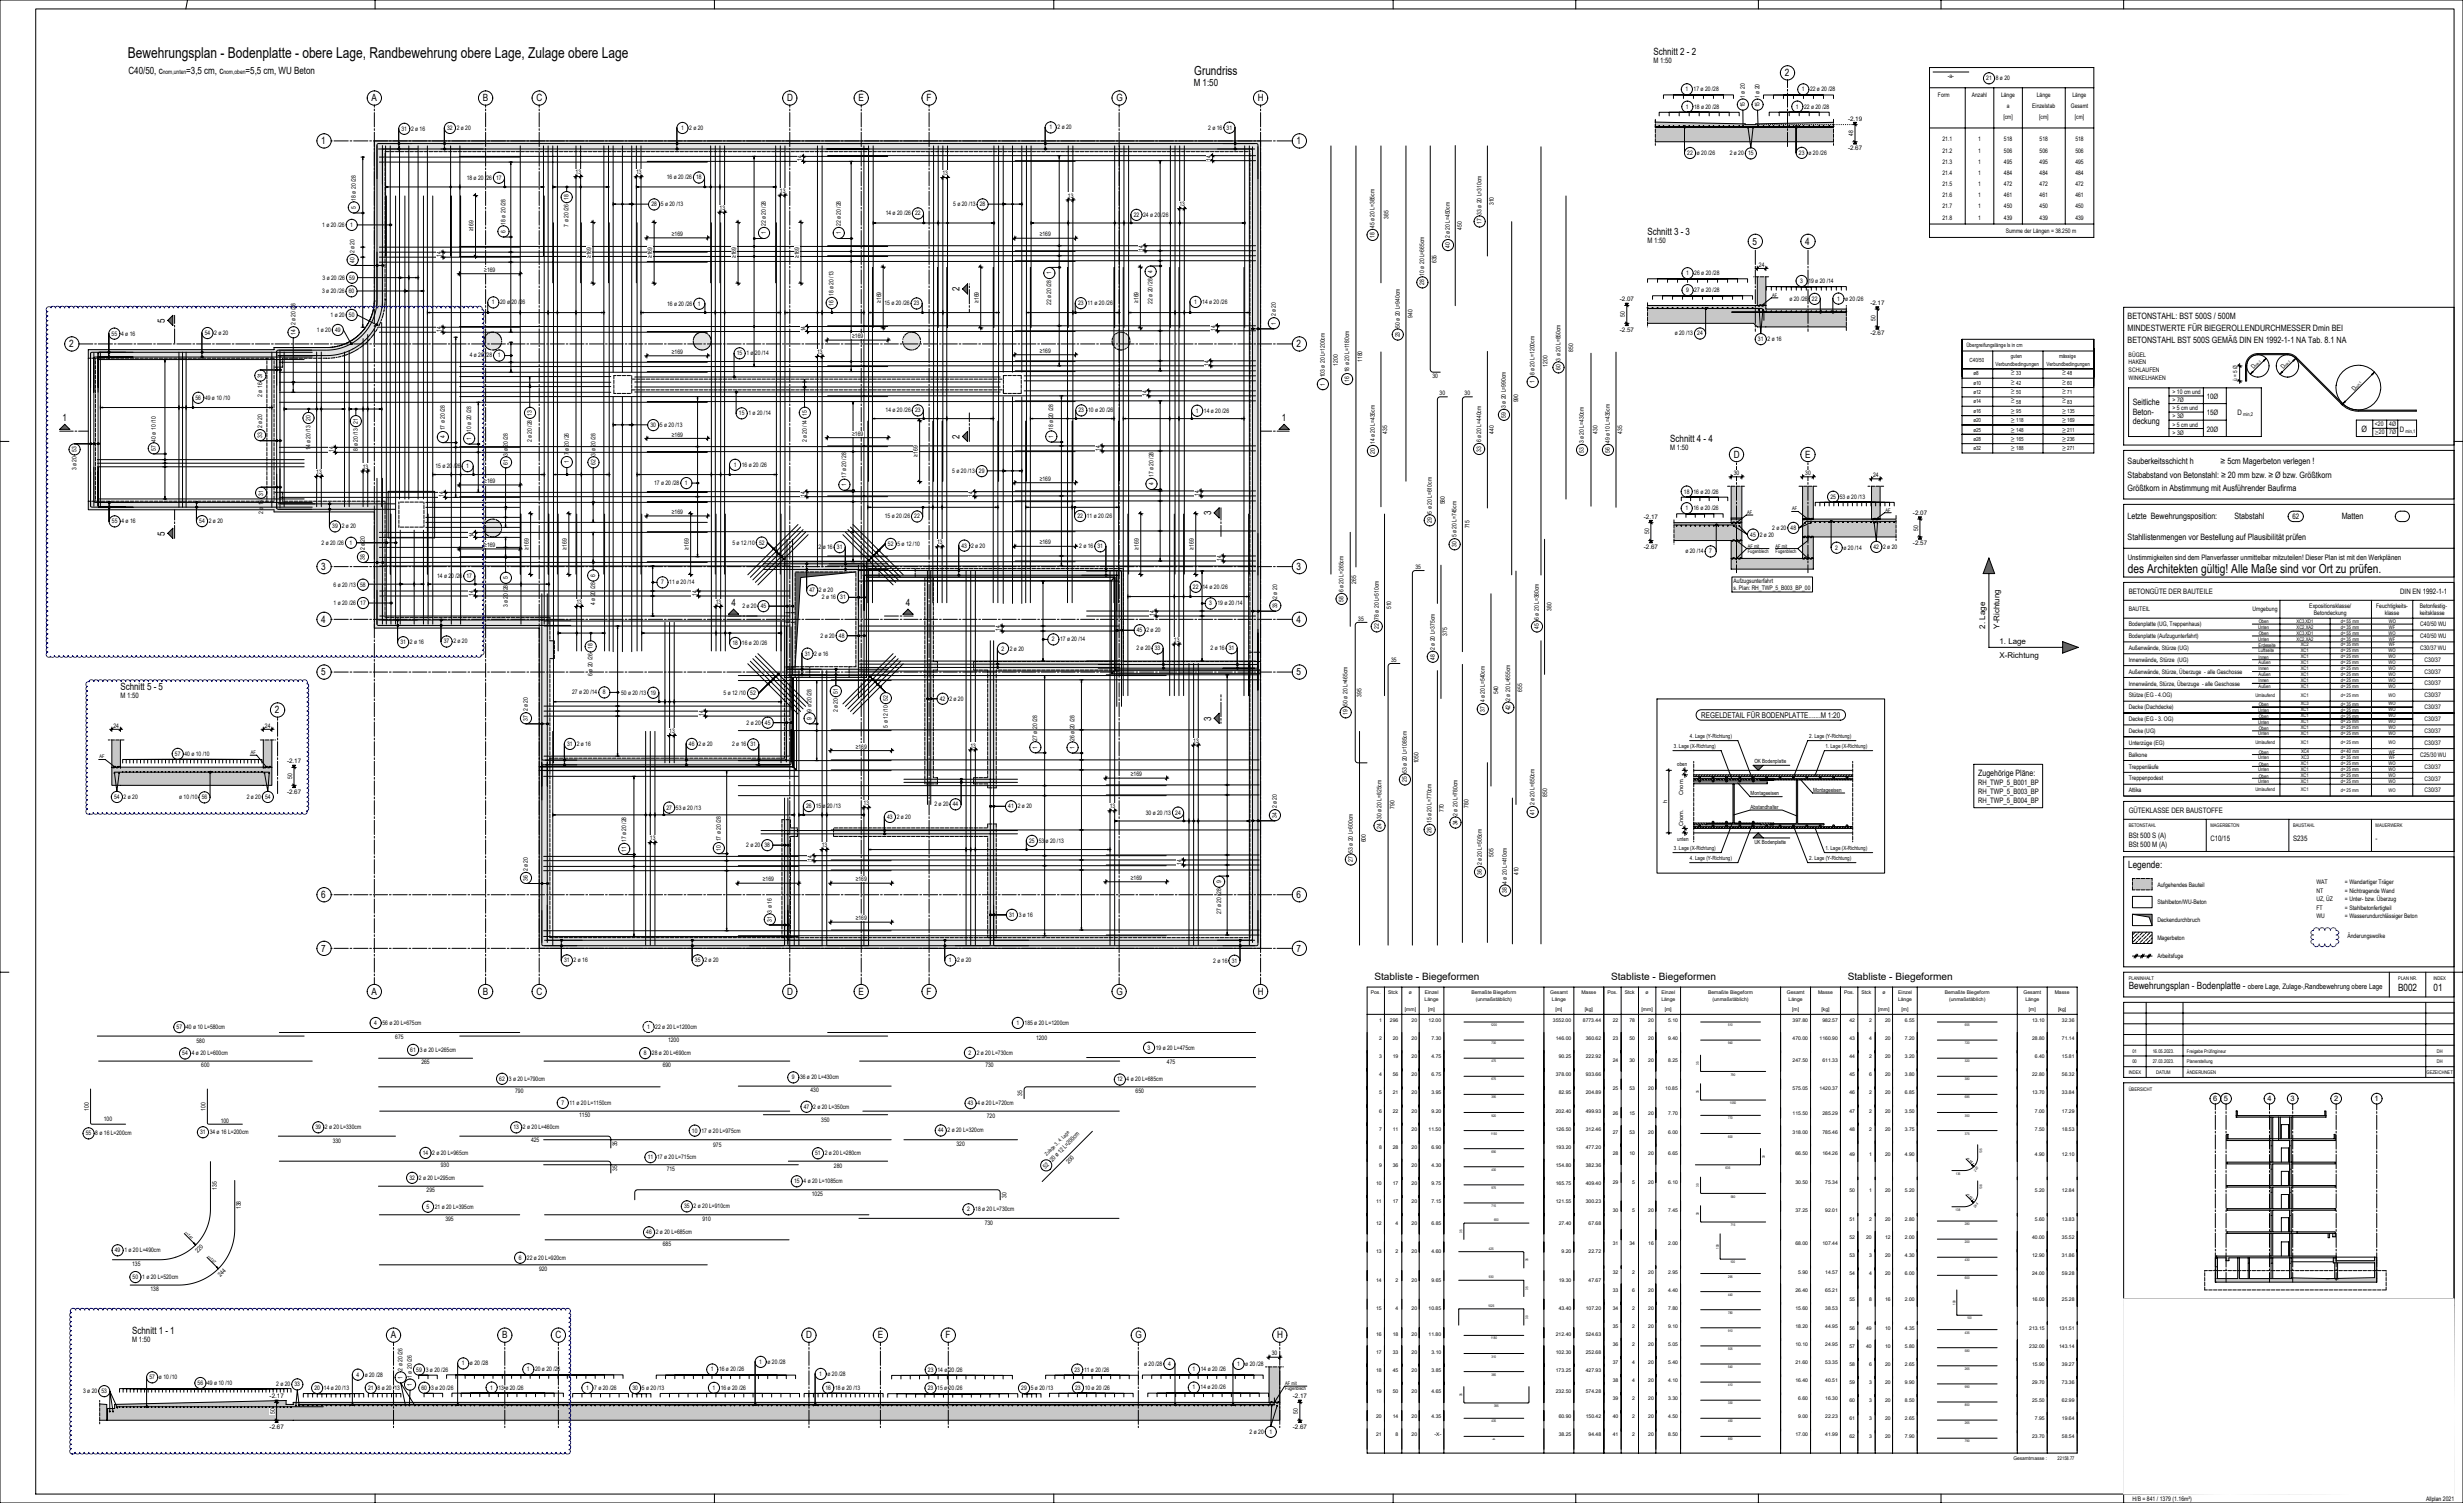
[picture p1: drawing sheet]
<svg xmlns="http://www.w3.org/2000/svg" width="1379mm" height="841mm" viewBox="0 0 1379 841" stroke-linecap="round" stroke-linejoin="round" font-family="sans-serif">
<defs><g id="words">
<text font-size="8.4" x="72" y="33">Bewehrungsplan - Bodenplatte - obere Lage, Randbewehrung obere Lage, Zulage obere Lage</text>
<g font-size="7">
<text x="669" y="42">Grundriss</text>
<text x="1191" y="321">des Architekten gültig! Alle Maße sind vor Ort zu prüfen.</text>
</g>
<g font-size="5.7">
<text x="769" y="548">Stabliste - Biegeformen</text>
<text x="902" y="548">Stabliste - Biegeformen</text>
<text x="1035" y="548">Stabliste - Biegeformen</text>
</g>
<g font-size="5.6">
<text x="926" y="31">Schnitt 2 - 2</text>
<text x="72" y="42">C40/50, c</text>
<text x="104" y="42">=3,5 cm, c</text>
<text x="137" y="42">=5,5 cm, WU Beton</text>
<text x="999" y="43">2</text>
<text x="668" y="48">M 1:50</text>
<text x="208" y="57">A</text>
<text x="270" y="57">B</text>
<text x="300" y="57">C</text>
<text x="441" y="57">D</text>
<text x="481" y="57">E</text>
<text x="519" y="57">F</text>
<text x="625" y="57">G</text>
<text x="704" y="57">H</text>
<text x="180" y="81">1</text>
<text x="726" y="81">1</text>
<text x="922" y="131">Schnitt 3 - 3</text>
<text x="981" y="137">5</text>
<text x="1011" y="137">4</text>
<text x="537" y="163" transform="rotate(-90 537 163)">2</text>
<text x="92" y="181" transform="rotate(-90 92 181)">5</text>
<text x="39" y="194">2</text>
<text x="726" y="194">2</text>
<text x="35" y="236">1</text>
<text x="718" y="236">1</text>
<text x="537" y="245" transform="rotate(-90 537 245)">2</text>
<text x="935" y="247">Schnitt 4 - 4</text>
<text x="971" y="256">D</text>
<text x="1011" y="256">E</text>
<text x="678" y="288" transform="rotate(-90 678 288)">3</text>
<text x="92" y="300" transform="rotate(-90 92 300)">5</text>
<text x="180" y="319">3</text>
<text x="726" y="319">3</text>
<text x="409" y="339">4</text>
<text x="507" y="339">4</text>
<text x="180" y="348">4</text>
<text x="726" y="348">4</text>
<text x="180" y="378">5</text>
<text x="726" y="378">5</text>
<text x="67" y="386">Schnitt 5 - 5</text>
<text x="154" y="399">2</text>
<text x="678" y="403" transform="rotate(-90 678 403)">3</text>
<text x="1192" y="486">Legende:</text>
<text x="180" y="503">6</text>
<text x="726" y="503">6</text>
<text x="180" y="533">7</text>
<text x="726" y="533">7</text>
<text x="208" y="557">A</text>
<text x="270" y="557">B</text>
<text x="300" y="557">C</text>
<text x="441" y="557">D</text>
<text x="481" y="557">E</text>
<text x="519" y="557">F</text>
<text x="625" y="557">G</text>
<text x="704" y="557">H</text>
<text x="1192" y="553">Bewehrungsplan - Bodenplatte -</text>
<text x="1343" y="555">B002</text>
<text x="1363" y="555">01</text>
<text x="74" y="747">Schnitt 1 - 1</text>
<text x="219" y="749">A</text>
<text x="281" y="749">B</text>
<text x="311" y="749">C</text>
<text x="451" y="749">D</text>
<text x="491" y="749">E</text>
<text x="529" y="749">F</text>
<text x="636" y="749">G</text>
<text x="715" y="749">H</text>
</g>
<g font-size="4.9">
<text x="1191" y="178">BETONSTAHL: BST 500S / 500M</text>
<text x="1191" y="185">MINDESTWERTE FÜR BIEGEROLLENDURCHMESSER Dmin BEI</text>
<text x="1191" y="192">BETONSTAHL BST 500S GEMÄß DIN EN 1992-1-1 NA Tab. 8.1 NA</text>
<text x="1194" y="227">Seitliche</text>
<text x="1194" y="232">Beton-</text>
<text x="1194" y="237">deckung</text>
<text x="1322" y="242">Ø</text>
<text x="1191" y="260">Sauberkeitsschicht h</text>
<text x="1243" y="260">≥ 5cm Magerbeton verlegen !</text>
<text x="1191" y="267">Stababstand von Betonstahl: ≥ 20 mm bzw. ≥ Ø bzw. Größtkorn</text>
<text x="1191" y="275">Größtkorn in Abstimmung mit Ausführender Baufirma</text>
<text x="1191" y="291">Letzte Bewehrungsposition:</text>
<text x="1251" y="291">Stabstahl</text>
<text x="1311" y="291">Matten</text>
<text x="1191" y="302">Stahllistenmengen vor Bestellung auf Plausibilität prüfen</text>
<text x="1108" y="434">Zugehörige Pläne:</text>
</g>
<g font-size="4.5">
<text x="1111" y="352" transform="rotate(-90 1111 352)">2. Lage</text>
<text x="1119" y="352" transform="rotate(-90 1119 352)">Y-Richtung</text>
<text x="1120" y="360">1. Lage</text>
<text x="1120" y="368">X-Richtung</text>
<text x="953" y="402">REGELDETAIL FÜR BODENPLATTE.......M 1:20</text>
</g>
<g font-size="4.2">
<text x="926" y="35">M 1:50</text>
<text x="922" y="136">M 1:50</text>
<text x="1236" y="223">10Ø</text>
<text x="1236" y="232">15Ø</text>
<text x="1253" y="232">D</text>
<text x="1236" y="242">20Ø</text>
<text x="1344" y="242">D</text>
<text x="935" y="252">M 1:50</text>
<text x="1283" y="290">62</text>
<text x="1191" y="313">Unstimmigkeiten sind dem Planverfasser unmittelbar mitzuteilen! Dieser Plan ist mit den Werkplänen</text>
<text x="1192" y="332">BETONGÜTE DER BAUTEILE</text>
<text x="1344" y="332">DIN EN 1992-1-1</text>
<text x="67" y="390">M 1:50</text>
<text x="1108" y="439">RH_TWP_5_B001_BP</text>
<text x="1108" y="444">RH_TWP_5_B003_BP</text>
<text x="1108" y="449">RH_TWP_5_B004_BP</text>
<text x="1192" y="455">GÜTEKLASSE DER BAUSTOFFE</text>
<text x="1192" y="469">BSt 500 S (A)</text>
<text x="1192" y="474">BSt 500 M (A)</text>
<text x="1238" y="471">C10/15</text>
<text x="1284" y="471">S235</text>
<text x="1330" y="471">-</text>
<text x="1259" y="553">obere Lage, Zulage-,Randbewehrung obere Lage</text>
<text x="1239" y="616">6</text>
<text x="1245" y="616">5</text>
<text x="1269" y="616">4</text>
<text x="1282" y="616">3</text>
<text x="1307" y="616">2</text>
<text x="1330" y="616">1</text>
<text x="74" y="751">M 1:50</text>
</g>
<g font-size="3.7">
<text x="1126" y="209">≥</text>
<text x="1155" y="209">≥</text>
<text x="1126" y="215">≥</text>
<text x="1155" y="215">≥</text>
<text x="1126" y="220">≥</text>
<text x="1155" y="220">≥</text>
<text x="1126" y="225">≥</text>
<text x="1155" y="225">≥</text>
<text x="1126" y="231">≥</text>
<text x="1155" y="231">≥</text>
<text x="1126" y="236">≥</text>
<text x="1155" y="236">≥</text>
<text x="1126" y="241">≥</text>
<text x="1155" y="241">≥</text>
<text x="1126" y="247">≥</text>
<text x="1126" y="252">≥</text>
<text x="1155" y="247">≥</text>
<text x="1155" y="252">≥</text>
</g>
<g font-size="3.5">
<text x="91" y="42">nom,unten</text>
<text x="125" y="42">nom,oben</text>
<text x="1091" y="44">-a-</text>
<text x="1112" y="45">21</text>
<text x="1117" y="45">8 ø 20</text>
<text x="944" y="51">1</text>
<text x="948" y="51">17 ø 20 /28</text>
<text x="1009" y="51">1</text>
<text x="1013" y="51">22 ø 20 /28</text>
<text x="977" y="55" transform="rotate(-90 977 55)">1 ø 20</text>
<text x="985" y="55" transform="rotate(-90 985 55)">1 ø 20</text>
<text x="1085" y="54">Form</text>
<text x="1104" y="54">Anzahl</text>
<text x="1120" y="54">Länge</text>
<text x="1140" y="54">Länge</text>
<text x="1160" y="54">Länge</text>
<text x="944" y="61">1</text>
<text x="949" y="61">18 ø 20 /28</text>
<text x="977" y="60" transform="rotate(-90 977 60)">15</text>
<text x="985" y="60" transform="rotate(-90 985 60)">15</text>
<text x="1006" y="61">1</text>
<text x="1010" y="61">22 ø 20 /28</text>
<text x="1124" y="60">a</text>
<text x="1138" y="60">Einzelstab</text>
<text x="1159" y="60">Gesamt</text>
<text x="1035" y="67">-2.19</text>
<text x="1122" y="67">[cm]</text>
<text x="1142" y="67">[cm]</text>
<text x="1162" y="67">[cm]</text>
<text x="225" y="73">31</text>
<text x="230" y="73">2 ø 16</text>
<text x="250" y="73">32</text>
<text x="256" y="73">2 ø 20</text>
<text x="381" y="73">1</text>
<text x="386" y="73">2 ø 20</text>
<text x="588" y="72">1</text>
<text x="592" y="72">2 ø 20</text>
<text x="677" y="73">2 ø 16 31</text>
<text x="1038" y="76" transform="rotate(-90 1038 76)">48</text>
<text x="1088" y="79">21.1</text>
<text x="1108" y="79">1</text>
<text x="1122" y="79">518</text>
<text x="1142" y="79">518</text>
<text x="1162" y="79">518</text>
<text x="678" y="90" transform="rotate(-90 678 90)">14</text>
<text x="945" y="87">22 ø 20 /26</text>
<text x="968" y="87">2 ø 20 15</text>
<text x="1007" y="87">23 ø 20 /26</text>
<text x="1035" y="84">-2.67</text>
<text x="1088" y="85">21.2</text>
<text x="1108" y="85">1</text>
<text x="1122" y="85">506</text>
<text x="1142" y="85">506</text>
<text x="1162" y="85">506</text>
<text x="449" y="90" transform="rotate(-90 449 90)">14</text>
<text x="1088" y="92">21.3</text>
<text x="1108" y="92">1</text>
<text x="1122" y="92">495</text>
<text x="1142" y="92">495</text>
<text x="1162" y="92">495</text>
<text x="261" y="101">18 ø 20 /26 17</text>
<text x="322" y="98">13</text>
<text x="356" y="98">13</text>
<text x="373" y="100">16 ø 20 /26 18</text>
<text x="528" y="98">13</text>
<text x="1088" y="98">21.4</text>
<text x="1108" y="98">1</text>
<text x="1122" y="98">484</text>
<text x="1142" y="98">484</text>
<text x="1162" y="98">484</text>
<text x="437" y="108">13</text>
<text x="1088" y="104">21.5</text>
<text x="1108" y="104">1</text>
<text x="1122" y="104">472</text>
<text x="1142" y="104">472</text>
<text x="1162" y="104">472</text>
<text x="199" y="112" transform="rotate(-90 199 112)">18 ø 20 /28</text>
<text x="598" y="111">13</text>
<text x="1088" y="110">21.6</text>
<text x="1108" y="110">1</text>
<text x="1122" y="110">461</text>
<text x="1142" y="110">461</text>
<text x="1162" y="110">461</text>
<text x="199" y="117" transform="rotate(-90 199 117)">5</text>
<text x="365" y="115">28</text>
<text x="370" y="115">5 ø 20 /13</text>
<text x="403" y="117">13</text>
<text x="534" y="115">5 ø 20 /13 28</text>
<text x="660" y="115">13</text>
<text x="836" y="115" transform="rotate(-90 836 115)">310</text>
<text x="1088" y="117">21.7</text>
<text x="1108" y="117">1</text>
<text x="1122" y="117">450</text>
<text x="1142" y="117">450</text>
<text x="1162" y="117">450</text>
<text x="283" y="126" transform="rotate(-90 283 126)">18 ø 20 /28</text>
<text x="496" y="121">14 ø 20 /26 22</text>
<text x="635" y="121">22</text>
<text x="640" y="121">24 ø 20 /26</text>
<text x="777" y="122" transform="rotate(-90 777 122)">385</text>
<text x="830" y="125" transform="rotate(-90 830 125)">17</text>
<text x="830" y="120" transform="rotate(-90 830 120)">33 ø 20 L=310cm</text>
<text x="1088" y="123">21.8</text>
<text x="1108" y="123">1</text>
<text x="1122" y="123">439</text>
<text x="1142" y="123">439</text>
<text x="1162" y="123">439</text>
<text x="180" y="127">1 ø 20 /26</text>
<text x="196" y="127">1</text>
<text x="265" y="129" transform="rotate(-90 265 129)">≥169</text>
<text x="283" y="130" transform="rotate(-90 283 130)">6</text>
<text x="318" y="127" transform="rotate(-90 318 127)">7 ø 20 /26 18</text>
<text x="429" y="131" transform="rotate(-90 429 131)">1</text>
<text x="429" y="127" transform="rotate(-90 429 127)">22 ø 20 /28</text>
<text x="471" y="131" transform="rotate(-90 471 131)">1</text>
<text x="471" y="127" transform="rotate(-90 471 127)">22 ø 20 /28</text>
<text x="770" y="128" transform="rotate(-90 770 128)">45 ø 20 L=385cm</text>
<text x="818" y="129" transform="rotate(-90 818 129)">450</text>
<text x="1123" y="130">Summe der Längen = 38.250 m</text>
<text x="376" y="132">≥169</text>
<text x="582" y="132">≥169</text>
<text x="770" y="133" transform="rotate(-90 770 133)">18</text>
<text x="812" y="133" transform="rotate(-90 812 133)">2 ø 20 L=450cm</text>
<text x="199" y="142" transform="rotate(-90 199 142)">2 ø 20</text>
<text x="247" y="144" transform="rotate(-90 247 144)">14</text>
<text x="640" y="140" transform="rotate(-90 640 140)">14</text>
<text x="812" y="139" transform="rotate(-90 812 139)">40</text>
<text x="199" y="147" transform="rotate(-90 199 147)">40</text>
<text x="331" y="144" transform="rotate(-90 331 144)">≥169</text>
<text x="365" y="144" transform="rotate(-90 365 144)">≥169</text>
<text x="412" y="144" transform="rotate(-90 412 144)">≥169</text>
<text x="447" y="144" transform="rotate(-90 447 144)">≥169</text>
<text x="804" y="147" transform="rotate(-90 804 147)">635</text>
<text x="985" y="149">24</text>
<text x="271" y="152">≥169</text>
<text x="589" y="154" transform="rotate(-90 589 154)">1</text>
<text x="645" y="153" transform="rotate(-90 645 153)">4</text>
<text x="797" y="154" transform="rotate(-90 797 154)">10 ø 20 L=665cm</text>
<text x="944" y="154">1</text>
<text x="949" y="154">26 ø 20 /28</text>
<text x="181" y="156">3 ø 20 /26 59</text>
<text x="797" y="160" transform="rotate(-90 797 160)">28</text>
<text x="1008" y="158">3</text>
<text x="1012" y="158">19 ø 20 /14</text>
<text x="180" y="164">3 ø 20 /26 60</text>
<text x="467" y="166" transform="rotate(-90 467 166)">18 ø 20 /13</text>
<text x="944" y="163">9</text>
<text x="949" y="163">27 ø 20 /28</text>
<text x="275" y="170">1</text>
<text x="280" y="170">20 ø 20 /26</text>
<text x="374" y="171">16 ø 20 /26</text>
<text x="391" y="171">1</text>
<text x="467" y="171" transform="rotate(-90 467 171)">16</text>
<text x="493" y="169" transform="rotate(-90 493 169)">≥169</text>
<text x="495" y="171">15 ø 20 /26 23</text>
<text x="548" y="169" transform="rotate(-90 548 169)">≥169</text>
<text x="589" y="171" transform="rotate(-90 589 171)">22 ø 20 /28</text>
<text x="604" y="171">23</text>
<text x="609" y="171">11 ø 20 /26</text>
<text x="637" y="169" transform="rotate(-90 637 169)">≥169</text>
<text x="645" y="170" transform="rotate(-90 645 170)">22 ø 20 /28</text>
<text x="669" y="170">1</text>
<text x="673" y="170">14 ø 20 /26</text>
<text x="907" y="169">-2.07</text>
<text x="1002" y="168">ø 20 /26</text>
<text x="1014" y="168">22</text>
<text x="1029" y="168">1</text>
<text x="1033" y="168">ø 20 /26</text>
<text x="1047" y="171">-2.17</text>
<text x="185" y="177">1 ø 20 50</text>
<text x="714" y="177" transform="rotate(-90 714 177)">2 ø 20</text>
<text x="791" y="178" transform="rotate(-90 791 178)">940</text>
<text x="910" y="177" transform="rotate(-90 910 177)">50</text>
<text x="1050" y="179" transform="rotate(-90 1050 179)">50</text>
<text x="165" y="182" transform="rotate(-90 165 182)">2 ø 20 /28</text>
<text x="177" y="186">1 ø 20 49</text>
<text x="247" y="186" transform="rotate(-90 247 186)">14</text>
<text x="451" y="185" transform="rotate(-90 451 185)">14</text>
<text x="681" y="185" transform="rotate(-90 681 185)">14</text>
<text x="714" y="182" transform="rotate(-90 714 182)">1</text>
<text x="784" y="183" transform="rotate(-90 784 183)">50 ø 20 L=940cm</text>
<text x="907" y="186">-2.57</text>
<text x="62" y="188">55</text>
<text x="68" y="188">4 ø 16</text>
<text x="115" y="187">54</text>
<text x="120" y="187">2 ø 20</text>
<text x="165" y="187" transform="rotate(-90 165 187)">14</text>
<text x="477" y="189">≥169</text>
<text x="784" y="189" transform="rotate(-90 784 189)">23</text>
<text x="938" y="188">ø 20 /13 24</text>
<text x="984" y="191">31</text>
<text x="990" y="191">2 ø 16</text>
<text x="1047" y="188">-2.67</text>
<text x="582" y="197">≥169</text>
<text x="881" y="197" transform="rotate(-90 881 197)">850</text>
<text x="263" y="200">4 ø 20 /28</text>
<text x="279" y="200">1</text>
<text x="376" y="198">≥169</text>
<text x="413" y="199">15</text>
<text x="418" y="199">1 ø 20 /14</text>
<text x="457" y="198">13</text>
<text x="763" y="203" transform="rotate(-90 763 203)">1180</text>
<text x="874" y="202" transform="rotate(-90 874 202)">3 ø 20 L=850cm</text>
<text x="1192" y="200">BÜGEL</text>
<text x="1192" y="204">HAKEN</text>
<text x="677" y="205" transform="rotate(-90 677 205)">14</text>
<text x="749" y="205" transform="rotate(-90 749 205)">1200</text>
<text x="755" y="208" transform="rotate(-90 755 208)">18 ø 20 L=1180cm</text>
<text x="859" y="210" transform="rotate(-90 859 210)">8 ø 20 L=1200cm</text>
<text x="866" y="205" transform="rotate(-90 866 205)">1200</text>
<text x="874" y="207" transform="rotate(-90 874 207)">60</text>
<text x="1192" y="208">SCHLAUFEN</text>
<text x="1262" y="206" transform="rotate(-48 1262 206)">D</text>
<text x="1279" y="206" transform="rotate(-48 1279 206)">D</text>
<text x="742" y="216" transform="rotate(-90 742 216)">1</text>
<text x="742" y="211" transform="rotate(-90 742 211)">103 ø 20 L=1200cm</text>
<text x="755" y="214" transform="rotate(-90 755 214)">16</text>
<text x="802" y="212">30</text>
<text x="859" y="214" transform="rotate(-90 859 214)">1</text>
<text x="1192" y="212">WINKELHAKEN</text>
<text x="147" y="222" transform="rotate(-90 147 222)">2 ø 16 31</text>
<text x="642" y="221" transform="rotate(-90 642 221)">14</text>
<text x="806" y="221">30</text>
<text x="820" y="221">30</text>
<text x="1216" y="220">&gt; 10 cm und</text>
<text x="1318" y="219" transform="rotate(-48 1318 219)">D</text>
<text x="109" y="224">56</text>
<text x="115" y="224">49 ø 10 /10</text>
<text x="850" y="225" transform="rotate(-90 850 225)">990</text>
<text x="1216" y="225">&gt; 7Ø</text>
<text x="414" y="232">15</text>
<text x="419" y="232">1 ø 20 /14</text>
<text x="496" y="231">14 ø 20 /26 23</text>
<text x="604" y="231">23</text>
<text x="609" y="231">10 ø 20 /26</text>
<text x="669" y="231">1</text>
<text x="674" y="231">14 ø 20 /26</text>
<text x="843" y="234" transform="rotate(-90 843 234)">59</text>
<text x="843" y="228" transform="rotate(-90 843 228)">3 ø 20 L=990cm</text>
<text x="1216" y="230">&gt; 5 cm und</text>
<text x="147" y="240" transform="rotate(-90 147 240)">2 ø 20</text>
<text x="364" y="239">30</text>
<text x="370" y="239">5 ø 20 /13</text>
<text x="1216" y="239">&gt; 5 cm und</text>
<text x="1216" y="234">&gt; 3Ø</text>
<text x="1330" y="238">&lt;20</text>
<text x="1338" y="238">4Ø</text>
<text x="147" y="245" transform="rotate(-90 147 245)">33</text>
<text x="249" y="245" transform="rotate(-90 249 245)">4</text>
<text x="249" y="241" transform="rotate(-90 249 241)">17 ø 20 /28</text>
<text x="264" y="242" transform="rotate(-90 264 242)">10 ø 20 /28</text>
<text x="376" y="244">≥169</text>
<text x="477" y="244">≥169</text>
<text x="590" y="245" transform="rotate(-90 590 245)">1</text>
<text x="590" y="240" transform="rotate(-90 590 240)">18 ø 20 /28</text>
<text x="777" y="243" transform="rotate(-90 777 243)">435</text>
<text x="836" y="243" transform="rotate(-90 836 243)">440</text>
<text x="894" y="243" transform="rotate(-90 894 243)">430</text>
<text x="908" y="243" transform="rotate(-90 908 243)">435</text>
<text x="1216" y="243">&gt; 3Ø</text>
<text x="1332" y="243">20</text>
<text x="1338" y="243">7Ø</text>
<text x="87" y="247" transform="rotate(-90 87 247)">40 ø 10 /10</text>
<text x="174" y="252" transform="rotate(-90 174 252)">14 ø 20 /13 20</text>
<text x="264" y="246" transform="rotate(-90 264 246)">1</text>
<text x="298" y="247" transform="rotate(-90 298 247)">2 ø 20 /28 13</text>
<text x="452" y="247" transform="rotate(-90 452 247)">2 ø 20 /14 15</text>
<text x="770" y="249" transform="rotate(-90 770 249)">14 ø 20 L=435cm</text>
<text x="829" y="247" transform="rotate(-90 829 247)">6 ø 20 L=440cm</text>
<text x="887" y="248" transform="rotate(-90 887 248)">3 ø 20 L=430cm</text>
<text x="901" y="248" transform="rotate(-90 901 248)">49 ø 10 L=435cm</text>
<text x="87" y="252" transform="rotate(-90 87 252)">57</text>
<text x="187" y="253" transform="rotate(-90 187 253)">14</text>
<text x="200" y="252" transform="rotate(-90 200 252)">8 ø 20 /13 21</text>
<text x="284" y="255" transform="rotate(-90 284 255)">3 ø 20 /28</text>
<text x="318" y="255" transform="rotate(-90 318 255)">7 ø 20 /26</text>
<text x="333" y="255" transform="rotate(-90 333 255)">3 ø 20 /28</text>
<text x="514" y="255" transform="rotate(-90 514 255)">≥169</text>
<text x="616" y="252" transform="rotate(-90 616 252)">14</text>
<text x="770" y="254" transform="rotate(-90 770 254)">20</text>
<text x="829" y="253" transform="rotate(-90 829 253)">33</text>
<text x="887" y="253" transform="rotate(-90 887 253)">53</text>
<text x="901" y="253" transform="rotate(-90 901 253)">56</text>
<text x="43" y="263" transform="rotate(-90 43 263)">3 ø 20 53</text>
<text x="203" y="262">13</text>
<text x="244" y="262">15 ø 20 /26</text>
<text x="261" y="262">1</text>
<text x="284" y="260" transform="rotate(-90 284 260)">61</text>
<text x="318" y="259" transform="rotate(-90 318 259)">1</text>
<text x="333" y="260" transform="rotate(-90 333 260)">62</text>
<text x="411" y="261">1</text>
<text x="415" y="261">16 ø 20 /26</text>
<text x="177" y="265">13</text>
<text x="474" y="267" transform="rotate(-90 474 267)">17 ø 20 /28</text>
<text x="533" y="265">5 ø 20 /13 29</text>
<text x="582" y="269">≥169</text>
<text x="646" y="267" transform="rotate(-90 646 267)">17 ø 20 /28</text>
<text x="971" y="266">30</text>
<text x="1011" y="266">30</text>
<text x="1049" y="267">24</text>
<text x="271" y="270">≥169</text>
<text x="366" y="271">17 ø 20 /28</text>
<text x="384" y="271">1</text>
<text x="474" y="272" transform="rotate(-90 474 272)">1</text>
<text x="646" y="272" transform="rotate(-90 646 272)">4</text>
<text x="147" y="277" transform="rotate(-90 147 277)">31</text>
<text x="248" y="278" transform="rotate(-90 248 278)">14</text>
<text x="451" y="278" transform="rotate(-90 451 278)">14</text>
<text x="545" y="278" transform="rotate(-90 545 278)">14</text>
<text x="671" y="277" transform="rotate(-90 671 277)">14</text>
<text x="943" y="276">18</text>
<text x="948" y="276">16 ø 20 /26</text>
<text x="1025" y="279">25</text>
<text x="1030" y="279">53 ø 20 /13</text>
<text x="147" y="288" transform="rotate(-90 147 288)">2 ø 16</text>
<text x="376" y="288">≥169</text>
<text x="802" y="287" transform="rotate(-90 802 287)">5 ø 20 L=610cm</text>
<text x="809" y="282" transform="rotate(-90 809 282)">580</text>
<text x="944" y="285">1</text>
<text x="948" y="285">16 ø 20 /26</text>
<text x="63" y="293">55</text>
<text x="68" y="293">4 ø 16</text>
<text x="112" y="293">54</text>
<text x="117" y="293">2 ø 20</text>
<text x="495" y="290">15 ø 20 /26 22</text>
<text x="603" y="290">22</text>
<text x="609" y="290">11 ø 20 /26</text>
<text x="802" y="293" transform="rotate(-90 802 293)">29</text>
<text x="920" y="290">-2.17</text>
<text x="1071" y="288">-2.07</text>
<text x="186" y="296">39</text>
<text x="191" y="296">2 ø 20</text>
<text x="823" y="296" transform="rotate(-90 823 296)">715</text>
<text x="923" y="299" transform="rotate(-90 923 299)">50</text>
<text x="992" y="296">2 ø 20 48</text>
<text x="1074" y="297" transform="rotate(-90 1074 297)">50</text>
<text x="180" y="305">2 ø 20 /26</text>
<text x="196" y="305">1</text>
<text x="265" y="301" transform="rotate(-90 265 301)">14</text>
<text x="410" y="305">5 ø 12 /10 52</text>
<text x="497" y="305">52</text>
<text x="502" y="305">5 ø 12 /10</text>
<text x="525" y="305">13</text>
<text x="582" y="305">≥169</text>
<text x="816" y="301" transform="rotate(-90 816 301)">5 ø 20 L=745cm</text>
<text x="980" y="300">45</text>
<text x="985" y="300">2 ø 20</text>
<text x="1071" y="305">-2.57</text>
<text x="204" y="308" transform="rotate(-90 204 308)">2 ø 20</text>
<text x="271" y="306">≥169</text>
<text x="296" y="307" transform="rotate(-90 296 307)">≥169</text>
<text x="317" y="307" transform="rotate(-90 317 307)">≥169</text>
<text x="386" y="307" transform="rotate(-90 386 307)">≥169</text>
<text x="458" y="307">2 ø 16 31</text>
<text x="538" y="306">43</text>
<text x="544" y="306">2 ø 20</text>
<text x="604" y="307">2 ø 16 31</text>
<text x="638" y="307" transform="rotate(-90 638 307)">≥169</text>
<text x="668" y="307" transform="rotate(-90 668 307)">≥169</text>
<text x="816" y="306" transform="rotate(-90 816 306)">30</text>
<text x="920" y="307">-2.67</text>
<text x="944" y="310">ø 20 /14</text>
<text x="957" y="310">7</text>
<text x="1028" y="308">2</text>
<text x="1032" y="308">ø 20 /14</text>
<text x="1049" y="307">42</text>
<text x="1054" y="307">2 ø 20</text>
<text x="204" y="313" transform="rotate(-90 204 313)">38</text>
<text x="684" y="314" transform="rotate(-90 684 314)">14</text>
<text x="245" y="323">14 ø 20 /26</text>
<text x="261" y="323">17</text>
<text x="333" y="323" transform="rotate(-90 333 323)">6</text>
<text x="793" y="318">35</text>
<text x="187" y="328">6 ø 20 /13 58</text>
<text x="284" y="324" transform="rotate(-90 284 324)">5</text>
<text x="370" y="327">7</text>
<text x="375" y="327">11 ø 20 /14</text>
<text x="668" y="329">22</text>
<text x="673" y="329">14 ø 20 /26</text>
<text x="759" y="326" transform="rotate(-90 759 326)">265</text>
<text x="971" y="326">Aufzugsunterfahrt</text>
<text x="265" y="333" transform="rotate(-90 265 333)">14</text>
<text x="390" y="333" transform="rotate(-90 390 333)">14</text>
<text x="453" y="331">47</text>
<text x="459" y="331">2 ø 20</text>
<text x="460" y="335">2 ø 16 31</text>
<text x="715" y="335" transform="rotate(-90 715 335)">2 ø 20</text>
<text x="752" y="331" transform="rotate(-90 752 331)">6 ø 20 L=265cm</text>
<text x="971" y="330">s. Plan: RH_TWP_5_B003_BP_00</text>
<text x="187" y="339">1 ø 20 /26 17</text>
<text x="284" y="340" transform="rotate(-90 284 340)">3 ø 20 /28</text>
<text x="323" y="338">13</text>
<text x="333" y="339" transform="rotate(-90 333 339)">4 ø 20 /28</text>
<text x="401" y="338">13</text>
<text x="416" y="340">2 ø 20 45</text>
<text x="677" y="339">3</text>
<text x="682" y="339">19 ø 20 /14</text>
<text x="715" y="340" transform="rotate(-90 715 340)">33</text>
<text x="752" y="337" transform="rotate(-90 752 337)">58</text>
<text x="779" y="341" transform="rotate(-90 779 341)">510</text>
<text x="869" y="342" transform="rotate(-90 869 342)">380</text>
<text x="1293" y="340">Expositionsklasse/</text>
<text x="1330" y="340">Feuchtigkeits-</text>
<text x="1355" y="340">Betonfestig-</text>
<text x="646" y="345" transform="rotate(-90 646 345)">14</text>
<text x="761" y="347">35</text>
<text x="772" y="347" transform="rotate(-90 772 347)">78 ø 20 L=510cm</text>
<text x="862" y="347" transform="rotate(-90 862 347)">6 ø 20 L=380cm</text>
<text x="1192" y="342">BAUTEIL</text>
<text x="1261" y="342">Umgebung</text>
<text x="1296" y="344">Betondeckung</text>
<text x="1335" y="344">klasse</text>
<text x="1355" y="344">keitsklasse</text>
<text x="560" y="353" transform="rotate(-90 560 353)">14</text>
<text x="637" y="354">45</text>
<text x="642" y="354">2 ø 20</text>
<text x="772" y="352" transform="rotate(-90 772 352)">22</text>
<text x="862" y="352" transform="rotate(-90 862 352)">45</text>
<text x="1192" y="350">Bodenplatte (UG, Treppenhaus)</text>
<text x="1355" y="350">C40/50 WU</text>
<text x="459" y="357">2 ø 20 48</text>
<text x="589" y="359">2</text>
<text x="594" y="359">17 ø 20 /14</text>
<text x="657" y="359">13</text>
<text x="810" y="356" transform="rotate(-90 810 356)">375</text>
<text x="1192" y="357">Bodenplatte (Aufzugunterfahrt)</text>
<text x="1355" y="357">C40/50 WU</text>
<text x="224" y="360">31</text>
<text x="230" y="360">2 ø 16</text>
<text x="248" y="360">37</text>
<text x="254" y="360">2 ø 20</text>
<text x="410" y="361">18</text>
<text x="415" y="361">16 ø 20 /26</text>
<text x="561" y="364">2</text>
<text x="565" y="364">2 ø 20</text>
<text x="636" y="364">2 ø 20 33</text>
<text x="678" y="364">2 ø 16 31</text>
<text x="803" y="364" transform="rotate(-90 803 364)">2 ø 20 L=375cm</text>
<text x="1192" y="364">Außenwände, Stürze (UG)</text>
<text x="1355" y="363">C30/37 WU</text>
<text x="451" y="367">31</text>
<text x="456" y="367">2 ø 16</text>
<text x="779" y="370">35</text>
<text x="803" y="369" transform="rotate(-90 803 369)">48</text>
<text x="1192" y="370">Innenwände, Stürze (UG)</text>
<text x="1357" y="370">C30/37</text>
<text x="1192" y="377">Außenwände, Stürze, Überzuge - alle Geschosse</text>
<text x="1357" y="377">C30/37</text>
<text x="332" y="378" transform="rotate(-90 332 378)">6 ø 20 /26 18</text>
<text x="1192" y="384">Innenwände, Stürze, Überzuge - alle Geschosse</text>
<text x="1357" y="384">C30/37</text>
<text x="320" y="389">27 ø 20 /14</text>
<text x="338" y="389">8</text>
<text x="348" y="389">50 ø 20 /13 19</text>
<text x="405" y="389">5 ø 12 /10 52</text>
<text x="762" y="390" transform="rotate(-90 762 390)">395</text>
<text x="839" y="388" transform="rotate(-90 839 388)">540</text>
<text x="852" y="387" transform="rotate(-90 852 387)">655</text>
<text x="526" y="392">42</text>
<text x="532" y="392">2 ø 20</text>
<text x="755" y="395" transform="rotate(-90 755 395)">50 ø 20 L=465cm</text>
<text x="831" y="393" transform="rotate(-90 831 393)">4 ø 20 L=540cm</text>
<text x="846" y="392" transform="rotate(-90 846 392)">2 ø 20 L=655cm</text>
<text x="1192" y="390">Stütze (EG - 4.OG)</text>
<text x="1357" y="390">C30/37</text>
<text x="296" y="398" transform="rotate(-90 296 398)">2 ø 20</text>
<text x="394" y="401" transform="rotate(-90 394 401)">14</text>
<text x="454" y="398" transform="rotate(-90 454 398)">9 ø 20 /28</text>
<text x="469" y="399" transform="rotate(-90 469 399)">2 ø 20 51</text>
<text x="755" y="400" transform="rotate(-90 755 400)">19</text>
<text x="831" y="398" transform="rotate(-90 831 398)">37</text>
<text x="846" y="397" transform="rotate(-90 846 397)">42</text>
<text x="1192" y="397">Decke (Dachdecke)</text>
<text x="1357" y="397">C30/37</text>
<text x="64" y="407">24</text>
<text x="148" y="407">24</text>
<text x="296" y="403" transform="rotate(-90 296 403)">37</text>
<text x="418" y="405">2 ø 20 45</text>
<text x="454" y="403" transform="rotate(-90 454 403)">9</text>
<text x="497" y="407" transform="rotate(-90 497 407)">5 ø 12 /10 52</text>
<text x="1192" y="404">Decke (EG - 3. OG)</text>
<text x="1357" y="403">C30/37</text>
<text x="375" y="410">13</text>
<text x="1192" y="410">Decke (UG)</text>
<text x="1357" y="410">C30/37</text>
<text x="318" y="417">31</text>
<text x="323" y="417">2 ø 16</text>
<text x="386" y="417">46</text>
<text x="391" y="417">2 ø 20</text>
<text x="410" y="418">2 ø 16 31</text>
<text x="479" y="419">≥169</text>
<text x="543" y="418">13</text>
<text x="581" y="419" transform="rotate(-90 581 419)">1</text>
<text x="581" y="414" transform="rotate(-90 581 414)">27 ø 20 /28</text>
<text x="602" y="419" transform="rotate(-90 602 419)">1</text>
<text x="602" y="414" transform="rotate(-90 602 414)">26 ø 20 /28</text>
<text x="668" y="416">13</text>
<text x="1192" y="417">Unterzüge (EG)</text>
<text x="1357" y="417">C30/37</text>
<text x="98" y="423">57</text>
<text x="103" y="423">40 ø 10 /10</text>
<text x="1192" y="423">Balkone</text>
<text x="1355" y="423">C25/30 WU</text>
<text x="161" y="427">-2.17</text>
<text x="794" y="427" transform="rotate(-90 794 427)">1050</text>
<text x="1192" y="430">Treppenläufe</text>
<text x="1357" y="430">C30/37</text>
<text x="164" y="436" transform="rotate(-90 164 436)">50</text>
<text x="633" y="434">≥169</text>
<text x="788" y="438" transform="rotate(-90 788 438)">25</text>
<text x="788" y="432" transform="rotate(-90 788 432)">53 ø 20 L=1085cm</text>
<text x="1192" y="437">Treppenpodest</text>
<text x="1357" y="437">C30/37</text>
<text x="1192" y="443">Attika</text>
<text x="1357" y="443">C30/37</text>
<text x="64" y="447">54</text>
<text x="69" y="447">2 ø 20</text>
<text x="100" y="447">ø 10 /10 56</text>
<text x="138" y="447">2 ø 20 54</text>
<text x="161" y="444">-2.67</text>
<text x="866" y="446" transform="rotate(-90 866 446)">850</text>
<text x="373" y="453">27</text>
<text x="378" y="453">53 ø 20 /13</text>
<text x="451" y="452">26</text>
<text x="457" y="452">15 ø 20 /13</text>
<text x="483" y="451">13</text>
<text x="523" y="451">2 ø 20 44</text>
<text x="565" y="452">41</text>
<text x="570" y="452">2 ø 20</text>
<text x="621" y="452">13</text>
<text x="642" y="456">30 ø 20 /13 24</text>
<text x="715" y="452" transform="rotate(-90 715 452)">2 ø 20</text>
<text x="781" y="452" transform="rotate(-90 781 452)">790</text>
<text x="808" y="454" transform="rotate(-90 808 454)">770</text>
<text x="822" y="452" transform="rotate(-90 822 452)">780</text>
<text x="859" y="456" transform="rotate(-90 859 456)">41</text>
<text x="859" y="451" transform="rotate(-90 859 451)">2 ø 20 L=850cm</text>
<text x="497" y="458">43</text>
<text x="502" y="458">2 ø 20</text>
<text x="715" y="458" transform="rotate(-90 715 458)">34</text>
<text x="773" y="458" transform="rotate(-90 773 458)">30 ø 20 L=825cm</text>
<text x="802" y="460" transform="rotate(-90 802 460)">15 ø 20 L=770cm</text>
<text x="816" y="462" transform="rotate(-90 816 462)">34</text>
<text x="816" y="456" transform="rotate(-90 816 456)">2 ø 20 L=780cm</text>
<text x="773" y="464" transform="rotate(-90 773 464)">24</text>
<text x="802" y="466" transform="rotate(-90 802 466)">26</text>
<text x="351" y="471" transform="rotate(-90 351 471)">17 ø 20 /28</text>
<text x="364" y="470">13</text>
<text x="404" y="471" transform="rotate(-90 404 471)">17 ø 20 /28</text>
<text x="418" y="474">2 ø 20 38</text>
<text x="576" y="472">25</text>
<text x="582" y="472">53 ø 20 /13</text>
<text x="765" y="471" transform="rotate(-90 765 471)">600</text>
<text x="351" y="477" transform="rotate(-90 351 477)">11</text>
<text x="404" y="476" transform="rotate(-90 404 476)">10</text>
<text x="460" y="474">13</text>
<text x="757" y="477" transform="rotate(-90 757 477)">53 ø 20 L=600cm</text>
<text x="836" y="479" transform="rotate(-90 836 479)">505</text>
<text x="455" y="482" transform="rotate(-90 455 482)">14</text>
<text x="662" y="484" transform="rotate(-90 662 484)">14</text>
<text x="757" y="482" transform="rotate(-90 757 482)">27</text>
<text x="830" y="484" transform="rotate(-90 830 484)">2 ø 20 L=505cm</text>
<text x="296" y="487" transform="rotate(-90 296 487)">2 ø 20</text>
<text x="830" y="489" transform="rotate(-90 830 489)">36</text>
<text x="850" y="490" transform="rotate(-90 850 490)">410</text>
<text x="296" y="493" transform="rotate(-90 296 493)">36</text>
<text x="427" y="493">≥169</text>
<text x="479" y="493">≥169</text>
<text x="633" y="492">≥169</text>
<text x="684" y="494" transform="rotate(-90 684 494)">9</text>
<text x="844" y="494" transform="rotate(-90 844 494)">4 ø 20 L=410cm</text>
<text x="1208" y="496">Aufgehendes Bauteil</text>
<text x="1297" y="495">WAT</text>
<text x="1313" y="495">= Wandartiger Träger</text>
<text x="844" y="500" transform="rotate(-90 844 500)">38</text>
<text x="1297" y="500">NT</text>
<text x="1313" y="500">= Nichtragende Wand</text>
<text x="1208" y="506">Stahlbeton/WU-Beton</text>
<text x="1297" y="504">UZ, ÜZ</text>
<text x="1297" y="509">FT</text>
<text x="1313" y="504">= Unter- bzw. Überzug</text>
<text x="1313" y="509">= Stahlbetonfertigteil</text>
<text x="432" y="516" transform="rotate(-90 432 516)">31</text>
<text x="432" y="511" transform="rotate(-90 432 511)">3 ø 16</text>
<text x="479" y="515">≥169</text>
<text x="565" y="513">31</text>
<text x="570" y="513">3 ø 16</text>
<text x="684" y="511" transform="rotate(-90 684 511)">27 ø 20 /28</text>
<text x="1297" y="514">WU</text>
<text x="1313" y="514">= Wasserundurchlässiger Beton</text>
<text x="1208" y="516">Deckendurchbruch</text>
<text x="1208" y="526">Magerbeton</text>
<text x="1314" y="525">Änderungswolke</text>
<text x="316" y="538">31</text>
<text x="321" y="538">2 ø 16</text>
<text x="389" y="538">35</text>
<text x="394" y="538">2 ø 20</text>
<text x="531" y="538">1</text>
<text x="536" y="538">2 ø 20</text>
<text x="679" y="539">2 ø 16 31</text>
<text x="1208" y="536">Arbeitsfuge</text>
<text x="99" y="576">57</text>
<text x="104" y="576">40 ø 10 L=580cm</text>
<text x="210" y="574">4</text>
<text x="214" y="574">56 ø 20 L=675cm</text>
<text x="362" y="576">1</text>
<text x="367" y="576">22 ø 20 L=1200cm</text>
<text x="569" y="573">1</text>
<text x="574" y="573">185 ø 20 L=1200cm</text>
<text x="221" y="581">675</text>
<text x="580" y="582">1200</text>
<text x="110" y="583">580</text>
<text x="374" y="583">1200</text>
<text x="643" y="587">3</text>
<text x="647" y="587">19 ø 20 L=475cm</text>
<text x="102" y="591">54</text>
<text x="107" y="591">4 ø 20 L=600cm</text>
<text x="230" y="589">61</text>
<text x="235" y="589">3 ø 20 L=265cm</text>
<text x="360" y="590">8</text>
<text x="365" y="590">28 ø 20 L=690cm</text>
<text x="542" y="590">2</text>
<text x="547" y="590">2 ø 20 L=730cm</text>
<text x="113" y="597">600</text>
<text x="236" y="596">265</text>
<text x="371" y="597">690</text>
<text x="552" y="597">730</text>
<text x="653" y="595">475</text>
<text x="280" y="605">62</text>
<text x="285" y="605">3 ø 20 L=790cm</text>
<text x="443" y="604">9</text>
<text x="448" y="604">36 ø 20 L=430cm</text>
<text x="625" y="605">12</text>
<text x="631" y="605">4 ø 20 L=685cm</text>
<text x="288" y="612">790</text>
<text x="454" y="611">430</text>
<text x="636" y="612">650</text>
<text x="572" y="613" transform="rotate(-90 572 613)">35</text>
<text x="50" y="622" transform="rotate(-90 50 622)">100</text>
<text x="115" y="622" transform="rotate(-90 115 622)">100</text>
<text x="314" y="618">7</text>
<text x="319" y="618">11 ø 20 L=1150cm</text>
<text x="450" y="620">47</text>
<text x="455" y="620">2 ø 20 L=350cm</text>
<text x="542" y="618">43</text>
<text x="547" y="618">4 ø 20 L=720cm</text>
<text x="58" y="627">100</text>
<text x="124" y="628">100</text>
<text x="324" y="625">1150</text>
<text x="460" y="628">350</text>
<text x="553" y="625">720</text>
<text x="48" y="635">55</text>
<text x="53" y="635">8 ø 16 L=200cm</text>
<text x="112" y="635">31</text>
<text x="117" y="635">34 ø 16 L=200cm</text>
<text x="177" y="632">39</text>
<text x="182" y="632">2 ø 20 L=330cm</text>
<text x="287" y="632">13</text>
<text x="293" y="632">2 ø 20 L=460cm</text>
<text x="387" y="634">10</text>
<text x="393" y="634">17 ø 20 L=975cm</text>
<text x="525" y="634">44</text>
<text x="531" y="634">2 ø 20 L=320cm</text>
<text x="186" y="639">330</text>
<text x="297" y="639">425</text>
<text x="345" y="641" transform="rotate(-90 345 641)">35</text>
<text x="399" y="642">975</text>
<text x="536" y="641">320</text>
<text x="237" y="646">14</text>
<text x="242" y="646">2 ø 20 L=965cm</text>
<text x="456" y="646">51</text>
<text x="462" y="646">2 ø 20 L=280cm</text>
<text x="247" y="653">930</text>
<text x="363" y="649">11</text>
<text x="368" y="649">17 ø 20 L=715cm</text>
<text x="467" y="654">280</text>
<text x="585" y="654" transform="rotate(-45 585 654)">52</text>
<text x="589" y="650" transform="rotate(-45 589 650)">20 ø 12 L=200cm</text>
<text x="598" y="651" transform="rotate(-45 598 651)">200</text>
<text x="345" y="655" transform="rotate(-90 345 655)">35</text>
<text x="373" y="655">715</text>
<text x="121" y="666" transform="rotate(-90 121 666)">135</text>
<text x="229" y="660">32</text>
<text x="235" y="660">2 ø 20 L=295cm</text>
<text x="445" y="662">15</text>
<text x="450" y="662">4 ø 20 L=1085cm</text>
<text x="239" y="667">295</text>
<text x="455" y="669">1025</text>
<text x="563" y="670" transform="rotate(-90 563 670)">30</text>
<text x="135" y="677" transform="rotate(-90 135 677)">138</text>
<text x="239" y="676">5</text>
<text x="243" y="676">21 ø 20 L=395cm</text>
<text x="383" y="676">35</text>
<text x="388" y="676">2 ø 20 L=910cm</text>
<text x="541" y="678">2</text>
<text x="546" y="678">18 ø 20 L=730cm</text>
<text x="249" y="683">395</text>
<text x="393" y="683">910</text>
<text x="551" y="685">730</text>
<text x="362" y="691">46</text>
<text x="367" y="691">2 ø 20 L=685cm</text>
<text x="64" y="701">49</text>
<text x="70" y="701">1 ø 20 L=490cm</text>
<text x="111" y="701" transform="rotate(-45 111 701)">220</text>
<text x="371" y="697">685</text>
<text x="290" y="705">6</text>
<text x="295" y="705">22 ø 20 L=920cm</text>
<text x="74" y="708">135</text>
<text x="302" y="711">920</text>
<text x="74" y="716">50</text>
<text x="80" y="716">1 ø 20 L=520cm</text>
<text x="124" y="714" transform="rotate(-45 124 714)">244</text>
<text x="84" y="723">138</text>
<text x="712" y="758">30</text>
<text x="225" y="767" transform="rotate(-90 225 767)">2 ø 20 /26</text>
<text x="233" y="767">59</text>
<text x="238" y="767">3 ø 20 /26</text>
<text x="259" y="764">1</text>
<text x="263" y="764">ø 20 /28</text>
<text x="295" y="767">1</text>
<text x="300" y="767">20 ø 20 /26</text>
<text x="398" y="767">1</text>
<text x="403" y="767">16 ø 20 /26</text>
<text x="425" y="763">1</text>
<text x="430" y="763">ø 20 /28</text>
<text x="520" y="768">23</text>
<text x="525" y="768">14 ø 20 /26</text>
<text x="602" y="767">23</text>
<text x="607" y="767">11 ø 20 /26</text>
<text x="641" y="764">ø 20 /28</text>
<text x="654" y="764">4</text>
<text x="668" y="767">1</text>
<text x="672" y="767">14 ø 20 /26</text>
<text x="693" y="764">1</text>
<text x="697" y="764">ø 20 /28</text>
<text x="84" y="772">57 ø 10 /10</text>
<text x="200" y="770">4</text>
<text x="204" y="770">ø 20 /28</text>
<text x="225" y="771" transform="rotate(-90 225 771)">1</text>
<text x="231" y="771" transform="rotate(-90 231 771)">1 ø 20 /26</text>
<text x="459" y="770">1</text>
<text x="463" y="770">ø 20 /28</text>
<text x="47" y="780">3 ø 20 53</text>
<text x="111" y="775">56</text>
<text x="116" y="775">49 ø 10 /10</text>
<text x="155" y="776">2 ø 20 33</text>
<text x="176" y="778">20</text>
<text x="181" y="778">14 ø 20 /13</text>
<text x="206" y="778">21</text>
<text x="211" y="778">8 ø 20 /13</text>
<text x="231" y="776" transform="rotate(-90 231 776)">1</text>
<text x="236" y="778">60</text>
<text x="241" y="778">3 ø 20 /26</text>
<text x="274" y="778">1</text>
<text x="279" y="778">13 ø 20 /26</text>
<text x="328" y="778">1</text>
<text x="333" y="778">7 ø 20 /26</text>
<text x="354" y="778">30</text>
<text x="359" y="778">5 ø 20 /13</text>
<text x="399" y="778">1</text>
<text x="404" y="778">16 ø 20 /26</text>
<text x="462" y="778">16</text>
<text x="468" y="778">18 ø 20 /13</text>
<text x="519" y="778">23</text>
<text x="525" y="778">15 ø 20 /26</text>
<text x="572" y="778">29</text>
<text x="577" y="778">5 ø 20 /13</text>
<text x="602" y="778">23</text>
<text x="607" y="778">10 ø 20 /26</text>
<text x="668" y="777">1</text>
<text x="672" y="777">14 ø 20 /26</text>
<text x="151" y="782">-2.17</text>
<text x="724" y="782">-2.17</text>
<text x="154" y="791" transform="rotate(-90 154 791)">50</text>
<text x="727" y="791" transform="rotate(-90 727 791)">50</text>
<text x="151" y="799">-2.67</text>
<text x="700" y="802">2 ø 20</text>
<text x="711" y="802">1</text>
<text x="724" y="799">-2.67</text>
<text x="1194" y="840">H/B = 841 / 1379 (1.16m²)</text>
<text x="1358" y="840">Allplan 2021</text>
</g>
<g font-size="3.2">
<text x="1101" y="194">Übergreifungslänge ls in cm</text>
<text x="1103" y="202">C40/50</text>
<text x="1126" y="200">guten</text>
<text x="1153" y="200">mässige</text>
<text x="1117" y="205">Verbundbedingungen</text>
<text x="1146" y="205">Verbundbedingungen</text>
<text x="1105" y="215">ø10</text>
<text x="1105" y="210">ø8</text>
<text x="1129" y="210">33</text>
<text x="1129" y="215">42</text>
<text x="1157" y="210">48</text>
<text x="1157" y="215">60</text>
<text x="1252" y="213" transform="rotate(-90 1252 213)">ü = 5 Ø</text>
<text x="1105" y="221">ø12</text>
<text x="1129" y="221">50</text>
<text x="1157" y="221">71</text>
<text x="1105" y="226">ø14</text>
<text x="1129" y="226">58</text>
<text x="1157" y="226">83</text>
<text x="1105" y="231">ø16</text>
<text x="1129" y="231">95</text>
<text x="1157" y="231">135</text>
<text x="1105" y="236">ø20</text>
<text x="1129" y="236">118</text>
<text x="1157" y="236">169</text>
<text x="1105" y="241">ø25</text>
<text x="1129" y="241">148</text>
<text x="1157" y="241">211</text>
<text x="1105" y="247">ø28</text>
<text x="1105" y="252">ø32</text>
<text x="1129" y="247">165</text>
<text x="1129" y="252">188</text>
<text x="1157" y="247">236</text>
<text x="1157" y="252">271</text>
<text x="946" y="413">4. Lage (Y-Richtung)</text>
<text x="1013" y="413">2. Lage (Y-Richtung)</text>
<text x="937" y="419">3. Lage (X-Richtung)</text>
<text x="1022" y="419">1. Lage (X-Richtung)</text>
<text x="939" y="428">oben</text>
<text x="982" y="427">OK Bodenplatte</text>
<text x="1015" y="443">Montageeisen</text>
<text x="933" y="449" transform="rotate(-90 933 449)">h</text>
<text x="942" y="445" transform="rotate(-90 942 445)">Cnom.</text>
<text x="980" y="445">Montageeisen</text>
<text x="980" y="453">Abstandhalter</text>
<text x="942" y="462" transform="rotate(-90 942 462)">Cnom.</text>
<text x="939" y="470">unten</text>
<text x="982" y="472">UK Bodenplatte</text>
<text x="937" y="476">3. Lage (X-Richtung)</text>
<text x="1022" y="476">1. Lage (X-Richtung)</text>
<text x="946" y="481">4. Lage (Y-Richtung)</text>
<text x="1013" y="481">2. Lage (Y-Richtung)</text>
</g>
<text font-size="3" x="1330" y="243">≥</text>
<g font-size="2.8">
<text x="992" y="166">AF</text>
<text x="1256" y="233">min,2</text>
<text x="1347" y="242">min,1</text>
<text x="978" y="288">AF</text>
<text x="1003" y="286">AF</text>
<text x="1056" y="286">AF</text>
<text x="979" y="306">AF mit</text>
<text x="979" y="309">Fugenblech</text>
<text x="994" y="306">AF mit</text>
<text x="994" y="309">Fugenblech</text>
<text x="1264" y="352">Unten</text>
<text x="1265" y="349">Oben</text>
<text x="1286" y="348">XC3,XD1</text>
<text x="1286" y="352">XC2,XA2</text>
<text x="1311" y="352">d= 35 mm</text>
<text x="1311" y="349">d= 55 mm</text>
<text x="1338" y="352">WF</text>
<text x="1338" y="348">WO</text>
<text x="1264" y="358">Unten</text>
<text x="1265" y="355">Oben</text>
<text x="1286" y="355">XC3,XD1</text>
<text x="1286" y="358">XC2,XA2</text>
<text x="1311" y="359">d= 35 mm</text>
<text x="1311" y="355">d= 55 mm</text>
<text x="1337" y="355">WO</text>
<text x="1338" y="358">WF</text>
<text x="1265" y="362">Erdeseite</text>
<text x="1265" y="365">Luftseite</text>
<text x="1288" y="362">XC2</text>
<text x="1288" y="365">XC1</text>
<text x="1311" y="362">d= 35 mm</text>
<text x="1311" y="365">d= 25 mm</text>
<text x="1337" y="365">WO</text>
<text x="1337" y="362">WF</text>
<text x="1265" y="369">Innen</text>
<text x="1265" y="372">Außen</text>
<text x="1288" y="368">XC1</text>
<text x="1288" y="372">XC1</text>
<text x="1311" y="368">d= 25 mm</text>
<text x="1311" y="372">d= 25 mm</text>
<text x="1337" y="368">WO</text>
<text x="1337" y="372">WO</text>
<text x="1265" y="375">Innen</text>
<text x="1288" y="375">XC1</text>
<text x="1311" y="375">d= 25 mm</text>
<text x="1337" y="375">WO</text>
<text x="1265" y="378">Außen</text>
<text x="1265" y="382">Innen</text>
<text x="1288" y="381">XC1</text>
<text x="1288" y="378">XC1</text>
<text x="1311" y="382">d= 25 mm</text>
<text x="1311" y="378">d= 25 mm</text>
<text x="1337" y="378">WO</text>
<text x="1337" y="381">WO</text>
<text x="1263" y="390">Umlaufend</text>
<text x="1265" y="385">Außen</text>
<text x="1288" y="385">XC1</text>
<text x="1288" y="390">XC1</text>
<text x="1311" y="385">d= 25 mm</text>
<text x="1311" y="390">d= 25 mm</text>
<text x="1337" y="385">WO</text>
<text x="1337" y="390">WO</text>
<text x="1265" y="395">Oben</text>
<text x="1288" y="395">XC3</text>
<text x="1311" y="395">d= 35 mm</text>
<text x="1337" y="395">WO</text>
<text x="1264" y="398">Unten</text>
<text x="1265" y="402">Oben</text>
<text x="1288" y="398">XC1</text>
<text x="1288" y="401">XC1</text>
<text x="1311" y="398">d= 25 mm</text>
<text x="1311" y="402">d= 25 mm</text>
<text x="1337" y="398">WO</text>
<text x="1337" y="401">WO</text>
<text x="1264" y="405">Unten</text>
<text x="1288" y="405">XC1</text>
<text x="1311" y="405">d= 25 mm</text>
<text x="1337" y="405">WO</text>
<text x="1264" y="412">Unten</text>
<text x="1265" y="409">Oben</text>
<text x="1288" y="408">XC1</text>
<text x="1288" y="411">XC1</text>
<text x="1311" y="408">d= 25 mm</text>
<text x="1311" y="411">d= 25 mm</text>
<text x="1337" y="408">WO</text>
<text x="1337" y="411">WO</text>
<text x="1263" y="416">Umlaufend</text>
<text x="1288" y="416">XC1</text>
<text x="1311" y="416">d= 25 mm</text>
<text x="1337" y="416">WO</text>
<text x="56" y="424">AF</text>
<text x="140" y="422">AF</text>
<text x="1264" y="425">Unten</text>
<text x="1265" y="422">Oben</text>
<text x="1288" y="421">XC4</text>
<text x="1288" y="425">XC3</text>
<text x="1311" y="422">d= 40 mm</text>
<text x="1311" y="425">d= 35 mm</text>
<text x="1337" y="422">WF</text>
<text x="1337" y="425">WF</text>
<text x="1264" y="431">Unten</text>
<text x="1265" y="428">Oben</text>
<text x="1288" y="428">XC1</text>
<text x="1288" y="431">XC1</text>
<text x="1311" y="428">d= 25 mm</text>
<text x="1311" y="431">d= 25 mm</text>
<text x="1337" y="428">WO</text>
<text x="1337" y="431">WO</text>
<text x="1265" y="435">Oben</text>
<text x="1288" y="435">XC1</text>
<text x="1288" y="438">XC1</text>
<text x="1311" y="435">d= 25 mm</text>
<text x="1337" y="435">WO</text>
<text x="1337" y="438">WO</text>
<text x="1263" y="443">Umlaufend</text>
<text x="1264" y="438">Unten</text>
<text x="1288" y="443">XC1</text>
<text x="1311" y="438">d= 25 mm</text>
<text x="1311" y="443">d= 25 mm</text>
<text x="1337" y="443">WO</text>
<text x="1192" y="463">BETONSTAHL</text>
<text x="1238" y="463">MAGERBETON</text>
<text x="1284" y="463">BAUSTAHL</text>
<text x="1330" y="463">MAUERWERK</text>
<text x="1192" y="548">PLANINHALT</text>
<text x="1343" y="548">PLAN NR.</text>
<text x="1362" y="548">INDEX</text>
<text x="767" y="556">Pos.</text>
<text x="777" y="556">Stck</text>
<text x="789" y="556">ø</text>
<text x="798" y="556">Einzel</text>
<text x="824" y="556">Bemaßte Biegeform</text>
<text x="868" y="556">Gesamt</text>
<text x="885" y="556">Masse</text>
<text x="900" y="556">Pos.</text>
<text x="910" y="556">Stck</text>
<text x="921" y="556">ø</text>
<text x="930" y="556">Einzel</text>
<text x="956" y="556">Bemaßte Biegeform</text>
<text x="1000" y="556">Gesamt</text>
<text x="1018" y="556">Masse</text>
<text x="1032" y="556">Pos.</text>
<text x="1042" y="556">Stck</text>
<text x="1054" y="556">ø</text>
<text x="1063" y="556">Einzel</text>
<text x="1089" y="556">Bemaßte Biegeform</text>
<text x="1133" y="556">Gesamt</text>
<text x="1150" y="556">Masse</text>
<text x="798" y="560">Länge</text>
<text x="826" y="560">(unmaßstäblich)</text>
<text x="869" y="560">Länge</text>
<text x="930" y="560">Länge</text>
<text x="959" y="560">(unmaßstäblich)</text>
<text x="1001" y="560">Länge</text>
<text x="1063" y="560">Länge</text>
<text x="1091" y="560">(unmaßstäblich)</text>
<text x="1134" y="560">Länge</text>
<text x="787" y="566">[mm]</text>
<text x="800" y="566">[m]</text>
<text x="871" y="566">[m]</text>
<text x="887" y="566">[kg]</text>
<text x="919" y="566">[mm]</text>
<text x="932" y="566">[m]</text>
<text x="1003" y="566">[m]</text>
<text x="1020" y="566">[kg]</text>
<text x="1052" y="566">[mm]</text>
<text x="1065" y="566">[m]</text>
<text x="1136" y="566">[m]</text>
<text x="1152" y="566">[kg]</text>
<text x="772" y="572">1</text>
<text x="778" y="572">296</text>
<text x="790" y="572">20</text>
<text x="800" y="572">12.00</text>
<text x="870" y="572">3552.00</text>
<text x="886" y="572">8773.44</text>
<text x="903" y="572">22</text>
<text x="912" y="572">78</text>
<text x="923" y="572">20</text>
<text x="934" y="572">5.10</text>
<text x="1004" y="572">397.80</text>
<text x="1020" y="572">982.57</text>
<text x="1036" y="572">42</text>
<text x="1046" y="572">2</text>
<text x="1055" y="572">20</text>
<text x="1066" y="572">6.55</text>
<text x="1138" y="572">13.10</text>
<text x="1154" y="572">32.36</text>
<text x="772" y="582">2</text>
<text x="780" y="582">20</text>
<text x="790" y="582">20</text>
<text x="801" y="582">7.30</text>
<text x="871" y="582">146.00</text>
<text x="888" y="582">360.62</text>
<text x="903" y="582">23</text>
<text x="912" y="582">50</text>
<text x="923" y="582">20</text>
<text x="934" y="582">9.40</text>
<text x="1004" y="582">470.00</text>
<text x="1019" y="582">1160.90</text>
<text x="1036" y="582">43</text>
<text x="1046" y="582">4</text>
<text x="1055" y="582">20</text>
<text x="1066" y="582">7.20</text>
<text x="1138" y="582">28.80</text>
<text x="1154" y="582">71.14</text>
<text x="772" y="592">3</text>
<text x="780" y="592">19</text>
<text x="790" y="592">20</text>
<text x="801" y="592">4.75</text>
<text x="873" y="592">90.25</text>
<text x="888" y="592">222.92</text>
<text x="1036" y="592">44</text>
<text x="1046" y="592">2</text>
<text x="1055" y="592">20</text>
<text x="1066" y="592">3.20</text>
<text x="1139" y="592">6.40</text>
<text x="1154" y="592">15.81</text>
<text x="1194" y="589">01</text>
<text x="1205" y="589">16.05.2023.</text>
<text x="1224" y="589">Freigabe Prüfingineur</text>
<text x="1364" y="589">DH</text>
<text x="903" y="594">24</text>
<text x="912" y="594">30</text>
<text x="923" y="594">20</text>
<text x="934" y="594">8.25</text>
<text x="1004" y="594">247.50</text>
<text x="1020" y="594">611.33</text>
<text x="1194" y="595">00</text>
<text x="1205" y="595">27.03.2023.</text>
<text x="1224" y="595">Planerstellung</text>
<text x="1364" y="595">DH</text>
<text x="772" y="602">4</text>
<text x="780" y="602">56</text>
<text x="790" y="602">20</text>
<text x="801" y="602">6.75</text>
<text x="871" y="602">378.00</text>
<text x="888" y="602">933.66</text>
<text x="1036" y="602">45</text>
<text x="1046" y="602">6</text>
<text x="1055" y="602">20</text>
<text x="1066" y="602">3.80</text>
<text x="1138" y="602">22.80</text>
<text x="1154" y="602">56.32</text>
<text x="1192" y="601">INDEX</text>
<text x="1207" y="601">DATUM</text>
<text x="1224" y="601">ÄNDERUNGEN</text>
<text x="1359" y="601">GEZEICHNET</text>
<text x="903" y="610">25</text>
<text x="912" y="610">53</text>
<text x="923" y="610">20</text>
<text x="932" y="610">10.85</text>
<text x="1004" y="610">575.05</text>
<text x="1019" y="610">1420.37</text>
<text x="1192" y="610">ÜBERSICHT</text>
<text x="772" y="612">5</text>
<text x="780" y="612">21</text>
<text x="790" y="612">20</text>
<text x="801" y="612">3.95</text>
<text x="873" y="612">82.95</text>
<text x="888" y="612">204.89</text>
<text x="1036" y="612">46</text>
<text x="1046" y="612">2</text>
<text x="1055" y="612">20</text>
<text x="1066" y="612">6.85</text>
<text x="1138" y="612">13.70</text>
<text x="1154" y="612">33.84</text>
<text x="772" y="623">6</text>
<text x="780" y="623">22</text>
<text x="790" y="623">20</text>
<text x="801" y="623">9.20</text>
<text x="871" y="623">202.40</text>
<text x="888" y="623">499.93</text>
<text x="1036" y="623">47</text>
<text x="1046" y="623">2</text>
<text x="1055" y="623">20</text>
<text x="1066" y="623">3.50</text>
<text x="1139" y="623">7.00</text>
<text x="1154" y="623">17.29</text>
<text x="903" y="624">26</text>
<text x="912" y="624">15</text>
<text x="923" y="624">20</text>
<text x="934" y="624">7.70</text>
<text x="1004" y="624">115.50</text>
<text x="1020" y="624">285.29</text>
<text x="772" y="633">7</text>
<text x="780" y="633">11</text>
<text x="790" y="633">20</text>
<text x="800" y="633">11.50</text>
<text x="871" y="633">126.50</text>
<text x="888" y="633">312.46</text>
<text x="903" y="634">27</text>
<text x="912" y="634">53</text>
<text x="923" y="634">20</text>
<text x="934" y="634">6.00</text>
<text x="1004" y="634">318.00</text>
<text x="1020" y="634">785.46</text>
<text x="1036" y="633">48</text>
<text x="1046" y="633">2</text>
<text x="1055" y="633">20</text>
<text x="1066" y="633">3.75</text>
<text x="1139" y="633">7.50</text>
<text x="1154" y="633">18.53</text>
<text x="586" y="647" transform="rotate(-45 586 647)">Zulage 3., 4. Lage</text>
<text x="772" y="643">8</text>
<text x="780" y="643">28</text>
<text x="790" y="643">20</text>
<text x="801" y="643">6.90</text>
<text x="871" y="643">193.20</text>
<text x="888" y="643">477.20</text>
<text x="903" y="646">28</text>
<text x="912" y="646">10</text>
<text x="923" y="646">20</text>
<text x="934" y="646">6.65</text>
<text x="1005" y="646">66.50</text>
<text x="1020" y="646">164.26</text>
<text x="1036" y="647">49</text>
<text x="1046" y="647">1</text>
<text x="1055" y="647">20</text>
<text x="1066" y="647">4.90</text>
<text x="1139" y="647">4.90</text>
<text x="1154" y="647">12.10</text>
<text x="772" y="653">9</text>
<text x="780" y="653">36</text>
<text x="790" y="653">20</text>
<text x="801" y="653">4.30</text>
<text x="871" y="653">154.80</text>
<text x="888" y="653">382.36</text>
<text x="770" y="663">10</text>
<text x="780" y="663">17</text>
<text x="790" y="663">20</text>
<text x="801" y="663">9.75</text>
<text x="871" y="663">165.75</text>
<text x="888" y="663">409.40</text>
<text x="903" y="662">29</text>
<text x="914" y="662">5</text>
<text x="923" y="662">20</text>
<text x="934" y="662">6.10</text>
<text x="1005" y="662">30.50</text>
<text x="1022" y="662">75.34</text>
<text x="1036" y="667">50</text>
<text x="1046" y="667">1</text>
<text x="1055" y="667">20</text>
<text x="1066" y="667">5.20</text>
<text x="1139" y="667">5.20</text>
<text x="1154" y="667">12.84</text>
<text x="770" y="673">11</text>
<text x="780" y="673">17</text>
<text x="790" y="673">20</text>
<text x="801" y="673">7.15</text>
<text x="871" y="673">121.55</text>
<text x="888" y="673">300.23</text>
<text x="903" y="678">30</text>
<text x="914" y="678">5</text>
<text x="923" y="678">20</text>
<text x="934" y="678">7.45</text>
<text x="1005" y="678">37.25</text>
<text x="1022" y="678">92.01</text>
<text x="1036" y="683">51</text>
<text x="1046" y="683">2</text>
<text x="1055" y="683">20</text>
<text x="1066" y="683">2.80</text>
<text x="1139" y="683">5.60</text>
<text x="1154" y="683">13.83</text>
<text x="770" y="685">12</text>
<text x="781" y="685">4</text>
<text x="790" y="685">20</text>
<text x="801" y="685">6.85</text>
<text x="873" y="685">27.40</text>
<text x="889" y="685">67.68</text>
<text x="1036" y="693">52</text>
<text x="1045" y="693">20</text>
<text x="1055" y="693">12</text>
<text x="1066" y="693">2.00</text>
<text x="1138" y="693">40.00</text>
<text x="1154" y="693">35.52</text>
<text x="770" y="701">13</text>
<text x="781" y="701">2</text>
<text x="790" y="701">20</text>
<text x="801" y="701">4.60</text>
<text x="874" y="701">9.20</text>
<text x="889" y="701">22.72</text>
<text x="903" y="696">31</text>
<text x="912" y="696">34</text>
<text x="923" y="696">16</text>
<text x="934" y="696">2.00</text>
<text x="1005" y="696">68.00</text>
<text x="1020" y="696">107.44</text>
<text x="1036" y="704">53</text>
<text x="1046" y="704">3</text>
<text x="1055" y="704">20</text>
<text x="1066" y="704">4.30</text>
<text x="1138" y="704">12.90</text>
<text x="1154" y="704">31.86</text>
<text x="903" y="713">32</text>
<text x="914" y="713">2</text>
<text x="923" y="713">20</text>
<text x="934" y="713">2.95</text>
<text x="1007" y="713">5.90</text>
<text x="1022" y="713">14.57</text>
<text x="1036" y="714">54</text>
<text x="1046" y="714">4</text>
<text x="1055" y="714">20</text>
<text x="1066" y="714">6.00</text>
<text x="1138" y="714">24.00</text>
<text x="1154" y="714">59.28</text>
<text x="770" y="717">14</text>
<text x="781" y="717">2</text>
<text x="790" y="717">20</text>
<text x="801" y="717">9.65</text>
<text x="873" y="717">19.30</text>
<text x="889" y="717">47.67</text>
<text x="903" y="723">33</text>
<text x="914" y="723">6</text>
<text x="923" y="723">20</text>
<text x="934" y="723">4.40</text>
<text x="1005" y="723">26.40</text>
<text x="1022" y="723">65.21</text>
<text x="1036" y="728">55</text>
<text x="1046" y="728">8</text>
<text x="1055" y="728">16</text>
<text x="1066" y="728">2.00</text>
<text x="1138" y="728">16.00</text>
<text x="1154" y="728">25.28</text>
<text x="770" y="733">15</text>
<text x="781" y="733">4</text>
<text x="790" y="733">20</text>
<text x="800" y="733">10.85</text>
<text x="873" y="733">43.40</text>
<text x="888" y="733">107.20</text>
<text x="903" y="733">34</text>
<text x="914" y="733">2</text>
<text x="923" y="733">20</text>
<text x="934" y="733">7.80</text>
<text x="1005" y="733">15.60</text>
<text x="1022" y="733">38.53</text>
<text x="903" y="743">35</text>
<text x="914" y="743">2</text>
<text x="923" y="743">20</text>
<text x="934" y="743">9.10</text>
<text x="1005" y="743">18.20</text>
<text x="1022" y="743">44.95</text>
<text x="770" y="747">16</text>
<text x="780" y="747">18</text>
<text x="790" y="747">20</text>
<text x="800" y="747">11.80</text>
<text x="871" y="747">212.40</text>
<text x="888" y="747">524.63</text>
<text x="1036" y="744">56</text>
<text x="1045" y="744">49</text>
<text x="1055" y="744">10</text>
<text x="1066" y="744">4.35</text>
<text x="1136" y="744">213.15</text>
<text x="1153" y="744">131.51</text>
<text x="903" y="753">36</text>
<text x="914" y="753">2</text>
<text x="923" y="753">20</text>
<text x="934" y="753">5.05</text>
<text x="1005" y="753">10.10</text>
<text x="1022" y="753">24.95</text>
<text x="1036" y="754">57</text>
<text x="1045" y="754">40</text>
<text x="1055" y="754">10</text>
<text x="1066" y="754">5.80</text>
<text x="1136" y="754">232.00</text>
<text x="1153" y="754">143.14</text>
<text x="770" y="757">17</text>
<text x="780" y="757">33</text>
<text x="790" y="757">20</text>
<text x="801" y="757">3.10</text>
<text x="871" y="757">102.30</text>
<text x="888" y="757">252.68</text>
<text x="770" y="768">18</text>
<text x="780" y="768">45</text>
<text x="790" y="768">20</text>
<text x="801" y="768">3.85</text>
<text x="871" y="768">173.25</text>
<text x="888" y="768">427.93</text>
<text x="903" y="763">37</text>
<text x="914" y="763">4</text>
<text x="923" y="763">20</text>
<text x="934" y="763">5.40</text>
<text x="1005" y="763">21.60</text>
<text x="1022" y="763">53.35</text>
<text x="1036" y="764">58</text>
<text x="1046" y="764">6</text>
<text x="1055" y="764">20</text>
<text x="1066" y="764">2.65</text>
<text x="1138" y="764">15.90</text>
<text x="1154" y="764">39.27</text>
<text x="903" y="773">38</text>
<text x="914" y="773">4</text>
<text x="923" y="773">20</text>
<text x="934" y="773">4.10</text>
<text x="1005" y="773">16.40</text>
<text x="1022" y="773">40.51</text>
<text x="720" y="775">AF mit</text>
<text x="720" y="778">Fugenblech</text>
<text x="770" y="780">19</text>
<text x="780" y="780">50</text>
<text x="790" y="780">20</text>
<text x="801" y="780">4.65</text>
<text x="871" y="780">232.50</text>
<text x="888" y="780">574.28</text>
<text x="1036" y="774">59</text>
<text x="1046" y="774">3</text>
<text x="1055" y="774">20</text>
<text x="1066" y="774">9.90</text>
<text x="1138" y="774">29.70</text>
<text x="1154" y="774">73.36</text>
<text x="903" y="784">39</text>
<text x="914" y="784">2</text>
<text x="923" y="784">20</text>
<text x="934" y="784">3.30</text>
<text x="1007" y="784">6.60</text>
<text x="1022" y="784">16.30</text>
<text x="1036" y="785">60</text>
<text x="1046" y="785">3</text>
<text x="1055" y="785">20</text>
<text x="1066" y="785">8.50</text>
<text x="1138" y="785">25.50</text>
<text x="1154" y="785">62.99</text>
<text x="770" y="794">20</text>
<text x="780" y="794">14</text>
<text x="790" y="794">20</text>
<text x="801" y="794">4.35</text>
<text x="873" y="794">60.90</text>
<text x="888" y="794">150.42</text>
<text x="903" y="794">40</text>
<text x="914" y="794">2</text>
<text x="923" y="794">20</text>
<text x="934" y="794">4.50</text>
<text x="1007" y="794">9.00</text>
<text x="1022" y="794">22.23</text>
<text x="1036" y="795">61</text>
<text x="1046" y="795">3</text>
<text x="1055" y="795">20</text>
<text x="1066" y="795">2.65</text>
<text x="1139" y="795">7.95</text>
<text x="1154" y="795">19.64</text>
<text x="770" y="804">21</text>
<text x="781" y="804">8</text>
<text x="790" y="804">20</text>
<text x="803" y="804">-X-</text>
<text x="873" y="804">38.25</text>
<text x="889" y="804">94.48</text>
<text x="903" y="804">41</text>
<text x="914" y="804">2</text>
<text x="923" y="804">20</text>
<text x="934" y="804">8.50</text>
<text x="1005" y="804">17.00</text>
<text x="1022" y="804">41.99</text>
<text x="1036" y="805">62</text>
<text x="1046" y="805">3</text>
<text x="1055" y="805">20</text>
<text x="1066" y="805">7.90</text>
<text x="1138" y="805">23.70</text>
<text x="1154" y="805">58.54</text>
<text x="1127" y="817">Gesamtmasse :</text>
<text x="1152" y="817">22158.77</text>
</g>
<g font-size="2.1">
<text x="1263" y="205" transform="rotate(-48 1263 205)">min,1</text>
<text x="1280" y="205" transform="rotate(-48 1280 205)">min,1</text>
<text x="1320" y="218" transform="rotate(-48 1320 218)">min,1</text>
<text x="104" y="690" transform="rotate(45 104 690)">r=141</text>
<text x="116" y="703" transform="rotate(45 116 703)">r=157</text>
</g>
<g font-size="2">
<text x="835" y="574">1200</text>
<text x="968" y="574">510</text>
<text x="1100" y="574">655</text>
<text x="835" y="584">730</text>
<text x="968" y="584">940</text>
<text x="1100" y="584">720</text>
<text x="835" y="594">475</text>
<text x="951" y="596" transform="rotate(-90 951 596)">35</text>
<text x="1100" y="594">320</text>
<text x="835" y="605">675</text>
<text x="969" y="602">790</text>
<text x="1100" y="605">380</text>
<text x="951" y="612" transform="rotate(-90 951 612)">35</text>
<text x="835" y="615">395</text>
<text x="969" y="618">1050</text>
<text x="1100" y="615">685</text>
<text x="835" y="625">920</text>
<text x="968" y="626">770</text>
<text x="1100" y="625">350</text>
<text x="835" y="635">1150</text>
<text x="1100" y="635">375</text>
<text x="968" y="637">600</text>
<text x="835" y="645">690</text>
<text x="1110" y="645" transform="rotate(-90 1110 645)">135</text>
<text x="988" y="648" transform="rotate(-90 988 648)">30</text>
<text x="1101" y="648" transform="rotate(45 1101 648)">r=141</text>
<text x="835" y="655">430</text>
<text x="966" y="654">635</text>
<text x="1095" y="658">135</text>
<text x="1106" y="656" transform="rotate(-45 1106 656)">220</text>
<text x="835" y="665">975</text>
<text x="951" y="664" transform="rotate(-90 951 664)">30</text>
<text x="1110" y="666" transform="rotate(-90 1110 666)">138</text>
<text x="969" y="670">580</text>
<text x="1101" y="668" transform="rotate(45 1101 668)">r=157</text>
<text x="835" y="675">715</text>
<text x="1095" y="678">138</text>
<text x="1106" y="676" transform="rotate(-45 1106 676)">244</text>
<text x="836" y="683">650</text>
<text x="951" y="680" transform="rotate(-90 951 680)">30</text>
<text x="819" y="690" transform="rotate(-90 819 690)">35</text>
<text x="969" y="686">715</text>
<text x="1100" y="686">280</text>
<text x="1100" y="696">200</text>
<text x="834" y="699">425</text>
<text x="962" y="699" transform="rotate(-90 962 699)">100</text>
<text x="856" y="706" transform="rotate(-90 856 706)">35</text>
<text x="969" y="707">100</text>
<text x="1100" y="706">430</text>
<text x="834" y="715">930</text>
<text x="968" y="715">295</text>
<text x="1100" y="716">600</text>
<text x="856" y="722" transform="rotate(-90 856 722)">35</text>
<text x="968" y="725">440</text>
<text x="833" y="731">1025</text>
<text x="1095" y="730" transform="rotate(-90 1095 730)">100</text>
<text x="856" y="738" transform="rotate(-90 856 738)">30</text>
<text x="968" y="735">780</text>
<text x="1101" y="738">100</text>
<text x="835" y="749">1180</text>
<text x="968" y="745">910</text>
<text x="1100" y="746">435</text>
<text x="968" y="755">505</text>
<text x="835" y="760">310</text>
<text x="1100" y="756">580</text>
<text x="968" y="765">540</text>
<text x="1100" y="767">265</text>
<text x="835" y="770">385</text>
<text x="968" y="776">410</text>
<text x="1100" y="777">990</text>
<text x="819" y="781" transform="rotate(-90 819 781)">35</text>
<text x="968" y="786">330</text>
<text x="836" y="787">395</text>
<text x="1100" y="787">850</text>
<text x="835" y="796">435</text>
<text x="968" y="796">450</text>
<text x="1100" y="797">265</text>
<text x="835" y="806">-a-</text>
<text x="968" y="806">850</text>
<text x="1100" y="807">790</text>
</g>
</g></defs>
<path d="M1194 492h11v6h-11z" fill="#c7c7c7"/>
<path d="M1194 512h11v6l-2-5z" fill="#808080"/>
<!-- layer: AB zid -->
<g fill="#c7c7c7">
<path d="M1252 622h1v2h-1z"/>
<path d="M1302 622v2z"/>
<path d="M1276 625h1v12h-1z"/>
<path d="M1272 625v12z"/>
<path d="M1282 625h1v12h-1z"/>
<path d="M1307 635h1v2h-1z"/>
<path d="M1247 635v2z"/>
<path d="M1272 638v12z"/>
<path d="M1282 638h1v12h-1z"/>
<path d="M1272 651v12z"/>
<path d="M1282 651h1v12h-1z"/>
<path d="M1282 664h1v12h-1z"/>
<path d="M1272 664v12z"/>
<path d="M1282 677h1v12h-1z"/>
<path d="M1272 677v12z"/>
<path d="M1272 690v13z"/>
<path d="M1282 690h1v13h-1z"/>
<path d="M1330 703h1v2h-1z"/>
<path d="M1240 704h2v11h-2z"/>
<path d="M1272 704v3z"/>
<path d="M1282 704h1v11h-1z"/>
<path d="M1330 707h1v8h-1z"/>
<path d="M1259 704v3z"/>
<path d="M1253 704h1v11h-1z"/>
</g>
<!-- layer: Undefiniert -->
<g fill="#c7c7c7">
<path d="M1252 624h50v1h-50z"/>
<path d="M1247 637h25v1h-25z"/>
<path d="M1276 637h32v1h-32z"/>
<path d="M1247 650h61v1h-61z"/>
<path d="M1247 663h61v1h-61z"/>
<path d="M1247 676h61v1h-61z"/>
<path d="M1241 703h67v1h-67z"/>
<path d="M1306 705h25v2h-25z"/>
<path d="M1240 715h91v2h-91z"/>
<path d="M1304 715h26z"/>
</g>
<g fill="#c7c7c7">
<path d="M1247 689h36v1h-36z"/>
<path d="M1286 689h22v1h-22z"/>
</g>
<g fill="#c7c7c7">
<path d="M1306 704h2v1h-2z"/>
<path d="M1246 704h2v1h-2z"/>
</g>
<!-- layer: Undefiniert -->
<path d="M1283 715h20" fill="none" stroke="#c7c7c7" stroke-width=".56"/>
<g fill="none" stroke="#000" stroke-width=".56">
<path d="M1080 38h92v95h-92zM1080 49h92M1082 40h20M1100 49v76M1116 49v76M1132 49v76M1156 49v76M1080 72h92M745 82v239M759 82v235M773 82v76M787 82v187"/>
<path d="M801 82v125l1 1h4M815 81v90M833 82v61M863 82v240M877 110v169M846 124v198M1080 125h92M773 197v87M833 197v87M891 198v85M905 197v87M810 222h-4l-1 2v114"/>
<path d="M824 222h-4l-1 2v141M756 298v52M775 288v101M797 319h-5l-1 2v208M807 316v75M849 320v130M865 302v75M835 332v108M765 348h-5l-1 2v75l1 2h5M863 359v169M784 371h-6l-1 2v156M805 375v154"/>
<path d="M819 372v155M761 409v120M833 427v100M847 447v81M54 580h116M156 578h135M463 578h240M55 594h120M212 592h53M305 594h137M481 594h146M608 592h95"/>
<path d="M51 609v20h19M116 609v20h20M212 608h158M413 608h86M703 608h-128l-2 1v6M156 636h65M213 622h229M257 636h83l2 1v5M304 638h195M427 624h70M483 622h144M506 638h64"/>
<path d="M612 633l-28 28M118 650v27a28 28 0 0 1-28 28h-27M156 650h184l2 1v5M304 652h143M441 650h56M131 661v27a31 31 0 0 1-31 31h-27M212 664h58M212 680h79M305 680h181M355 671v-4l2-1h201l2 1v4M103 690l7 7M108 696l2 1"/>
<path d="M109 695l1 2zM305 694h137M481 682h146M116 704l6 6M121 709l1 1zM212 708h184"/>
<circle cx="1114" cy="44" r="3"/>
<circle cx="768" cy="131" r="3"/>
<circle cx="811" cy="137" r="3"/>
<circle cx="828" cy="124" r="3"/>
<circle cx="796" cy="158" r="3"/>
<circle cx="783" cy="187" r="3"/>
<circle cx="741" cy="215" r="3"/>
<circle cx="754" cy="212" r="3"/>
<circle cx="858" cy="214" r="3"/>
<circle cx="873" cy="206" r="3"/>
<circle cx="842" cy="232" r="3"/>
<circle cx="769" cy="252" r="3"/>
<circle cx="828" cy="251" r="3"/>
<circle cx="886" cy="252" r="3"/>
<circle cx="900" cy="252" r="3"/>
<circle cx="801" cy="291" r="3"/>
<circle cx="814" cy="305" r="3"/>
<circle cx="751" cy="335" r="3"/>
<circle cx="771" cy="350" r="3"/>
<circle cx="861" cy="351" r="3"/>
<circle cx="802" cy="367" r="3"/>
<circle cx="753" cy="399" r="3"/>
<circle cx="830" cy="397" r="3"/>
<circle cx="844" cy="396" r="3"/>
<circle cx="787" cy="436" r="3"/>
<circle cx="858" cy="454" r="3"/>
<circle cx="772" cy="462" r="3"/>
<circle cx="800" cy="464" r="3"/>
<circle cx="815" cy="460" r="3"/>
<circle cx="756" cy="481" r="3"/>
<circle cx="829" cy="488" r="3"/>
<circle cx="843" cy="498" r="3"/>
<circle cx="100" cy="575" r="3"/>
<circle cx="210" cy="572" r="3"/>
<circle cx="570" cy="572" r="3"/>
<circle cx="104" cy="589" r="3"/>
<circle cx="231" cy="587" r="3"/>
<circle cx="361" cy="589" r="3"/>
<circle cx="543" cy="589" r="3"/>
<circle cx="643" cy="586" r="3"/>
<circle cx="281" cy="604" r="3"/>
<circle cx="315" cy="617" r="3"/>
<circle cx="444" cy="603" r="3"/>
<circle cx="452" cy="619" r="3"/>
<circle cx="543" cy="617" r="3"/>
<circle cx="627" cy="604" r="3"/>
<circle cx="50" cy="634" r="3"/>
<circle cx="114" cy="634" r="3"/>
<circle cx="178" cy="631" r="3"/>
<circle cx="289" cy="631" r="3"/>
<circle cx="389" cy="633" r="3"/>
<circle cx="527" cy="633" r="3"/>
<circle cx="231" cy="659" r="3"/>
<circle cx="238" cy="645" r="3"/>
<circle cx="364" cy="647" r="3"/>
<circle cx="458" cy="645" r="3"/>
<circle cx="586" cy="652" r="3"/>
<circle cx="240" cy="675" r="3"/>
<circle cx="385" cy="675" r="3"/>
<circle cx="446" cy="661" r="3"/>
<circle cx="542" cy="677" r="3"/>
<circle cx="66" cy="700" r="3"/>
<circle cx="363" cy="690" r="3"/>
<circle cx="76" cy="715" r="3"/>
<circle cx="291" cy="704" r="3"/>
</g>
<g fill="#e3e3e3">
<path d="M983 69l44-1v1z"/>
<path d="M927 68l50 1h-50z"/>
<path d="M927 69h50v1l50-1v10h-100z"/>
<path d="M147 429h5v10h-5z"/>
<path d="M67 430h80v9h-80z"/>
<path d="M63 414h4v15h-4z"/>
<path d="M147 414h5v15h-5z"/>
<path d="M63 429h4v10h-4z"/>
<path d="M984 155h5v16h-5z"/>
<path d="M989 173h45v10h-45z"/>
<path d="M922 171h62v10h-62z"/>
<path d="M982 181h2v2z"/>
<path d="M984 171h5v12h-5z"/>
<path d="M1009 272h6v18h-6z"/>
<path d="M969 272h6v18h-6z"/>
<path d="M1009 290h53v10h-53z"/>
<path d="M969 290h6v12h-6z"/>
<path d="M969 312h46v6h-46z"/>
<path d="M1009 300h6v12h-6z"/>
<path d="M969 302h6v10h-6z"/>
<path d="M937 292h32v10h-32z"/>
<path d="M1048 272h5v18h-5z"/>
<path d="M439 314h6v29h-6z"/>
<path d="M49 196h104v4h-104z"/>
<path d="M485 318h7v5h-7z"/>
<path d="M512 318h117v5h-117z"/>
<path d="M302 424h6v5h-6z"/>
<path d="M308 424h131v5h-131z"/>
<path d="M439 343h6v31h-6z"/>
<path d="M439 379h5v50h-5z"/>
<path d="M302 429h6v102h-6z"/>
<path d="M438 459h5v39h-5z"/>
<path d="M308 525h130v6h-130z"/>
<path d="M467 463h86v5h-86z"/>
<path d="M443 463h3v5h-3z"/>
<path d="M438 498h5v27h-5z"/>
<path d="M479 320h6v15h-6z"/>
<path d="M479 341h6v35h-6z"/>
<path d="M210 280h6v65h-6z"/>
<path d="M183 194a27 27 0 0 0 27-26h6a33 33 0 0 1-33 32z"/>
<path d="M700 365h6v128h-6z"/>
<path d="M553 498h5v27h-5z"/>
<path d="M445 314h40v6h-40z"/>
<path d="M153 275h5v5h-5z"/>
<path d="M153 194h5v11h-5z"/>
<path d="M479 335h6v6h-6z"/>
<path d="M475 373h4v3h6v3h-10z"/>
<path d="M439 373h14v6h-14z"/>
<path d="M518 323h5v112h-5z"/>
<path d="M272 345h8v6h-8z"/>
<path d="M553 375h5v66h-5z"/>
<path d="M553 461h5v29h-5z"/>
<path d="M700 206h6v159h-6z"/>
<path d="M545 435h8v4h-8z"/>
<path d="M518 435h7v4h-7z"/>
<path d="M553 490h5v8h-5z"/>
<path d="M624 323h5v47h-5z"/>
<path d="M545 370h79v5h-79z"/>
<path d="M523 370h2v5h-2z"/>
<path d="M624 370h76v5h-76z"/>
<path d="M700 85h6v102h-6z"/>
<path d="M302 359h8v10h-8z"/>
<path d="M438 525h262h6v6h-268z"/>
<path d="M700 187h6v19h-6z"/>
<path d="M700 493h6v32h-6z"/>
<path d="M158 194h26h-1v6h-25z"/>
<path d="M49 280h104v5h-104z"/>
<path d="M153 280h57v6h-57z"/>
<path d="M210 85h6v83h-6z"/>
<path d="M210 345h62v6h-62z"/>
<path d="M302 369h6v55h-6z"/>
<path d="M302 345h6v14h-6z"/>
<path d="M280 345h22v6h-22z"/>
<path d="M210 79h496v6h-496z"/>
<path d="M164 785h553v10h-553z"/>
<path d="M60 788h4v-2l96-2v2h4v9h-104z"/>
<path d="M56 786h4v9h-4z"/>
<path d="M711 765h6v20h-6z"/>
<circle cx="276" cy="295" r="5"/>
<circle cx="276" cy="191" r="5"/>
<circle cx="628" cy="191" r="5"/>
<circle cx="393" cy="191" r="5"/>
<circle cx="510" cy="191" r="5"/>
</g>
<g fill="#c7c7c7">
<path d="M983 69l44-1v1z"/>
<path d="M927 68l50 1h-50z"/>
<path d="M927 69h50v1l50-1v10h-100z"/>
<path d="M147 429h5v10h-5z"/>
<path d="M67 429h80v10h-80z"/>
<path d="M63 414h4v15h-4z"/>
<path d="M147 414h5v15h-5z"/>
<path d="M63 429h4v10h-4z"/>
<path d="M984 155h5v16h-5z"/>
<path d="M989 173h45v10h-45z"/>
<path d="M922 171h62v10h-62z"/>
<path d="M982 181h2v2z"/>
<path d="M984 171h5v12h-5z"/>
<path d="M1009 290h53v10h-53z"/>
<path d="M969 290h6v12h-6z"/>
<path d="M969 312h46v6h-46z"/>
<path d="M1009 272h6v18h-6z"/>
<path d="M1009 300h6v12h-6z"/>
<path d="M969 302h6v10h-6z"/>
<path d="M937 292h32v10h-32z"/>
<path d="M969 272h6v18h-6z"/>
<path d="M1048 272h5v18h-5z"/>
<path d="M164 785h553v10h-553z"/>
<path d="M60 788h4v-2l96-2v2h4v9h-104z"/>
<path d="M56 786h4v9h-4z"/>
<path d="M711 765h6v20h-6z"/>
</g>
<path d="M445 320h34l-31 3-3 50z" fill="#656565"/>
<!-- layer: Ispuna -->
<g fill="#656565">
<path d="M719 237l3 3h-6z"/>
<path d="M539 162l3-3v6z"/>
<path d="M539 244l3-3v6z"/>
<path d="M680 287l3-3v6z"/>
<path d="M680 402l3-3v6z"/>
<path d="M508 341l3 3h-5z"/>
<path d="M411 341l3 3h-6z"/>
<path d="M33 240l3-3 3 3z"/>
<path d="M94 298l3-2v5z"/>
<path d="M94 179l3-3v6z"/>
</g>
<g fill="none" stroke="#000" stroke-width=".56">
<path d="M984 70h.1M985 70h.1M986 70h1M988 70h.1M989 70h.1M990 70h.1M991 70h.1M992 70h1M994 70h.1M995 70h.1M996 70h.1M997 70h.1"/>
<path d="M998 70h1M1000 70h.1M1001 70h.1M1002 70h.1M1003 70h.1M1004 70h1M1006 70h.1M1007 70h.1M1008 70h.1M1009 70h.1M1010 70h1M1012 70h.1"/>
<path d="M1013 70h.1M1014 70h.1M1015 70h.1M1016 70h1M1018 70h.1M1019 70h.1M1020 70h.1M1021 70h.1M1022 70h1M1024 70h.1M1025 70h.1M1026 70h.1"/>
<path d="M1027 70h.1M1028 70h1M1030 70h.1M1031 70h.1M1032 70h.1M1033 70h.1M1034 70h1M1036 70h.1M1037 70h.1M1038 70h.1M984 171h5M985 170l-1 1"/>
<path d="M986 170l-1 1M987 170l-1 1M988 170l-1 1M995 167h-3l-6 4M969 292h6M970 292l-1 1M971 292l-1 1M972 292l-1 1M973 292l-1 1M974 292l-1 1M975 292l-1 1M981 288h-3l-6 4"/>
<path d="M1003 286h4l5 4M1009 290h6M1010 300l-1 1M1010 290l-1 1M1011 300l-1 1M1011 290l-1 1M1012 300v3M1012 300l-1 1M1012 290l-1 1M1013 300l-1 1M1013 290l-1 1M1014 300l-1 1"/>
<path d="M1014 290l-1 1M1015 300l-1 1M1015 290l-1 1M1048 290h5M1049 290l-1 1M1050 290l-1 1M1051 290l-1 1M1052 290l-1 1M1059 287h-4l-5 3M969 312h6M969 302h6M970 312l-1 1"/>
<path d="M970 302l-1 1M971 312l-1 1M971 302l-1 1M972 302l6 5-6 5M972 302v3M972 310v3M972 312l-1 1M972 302l-1 1M973 312l-1 1M973 302l-1 1M974 312l-1 1M974 302l-1 1"/>
<path d="M975 312l-1 1M975 302l-1 1M978 307h12M994 307h13M1009 312h6M1009 300h6M1010 312l-1 1M1011 312l-1 1M1012 302l-5 5 5 5M1012 310v3M1012 312l-1 1M1013 312l-1 1"/>
<path d="M1014 312l-1 1M1015 312l-1 1M479 320l-31 3-3 50M928 391h127v98h-127zM950 398l3-1h77a2.9 2.9 0 0 1 3 3 2.9 2.9 0 0 1-3 3h-77a2.9 2.9 0 0 1-3-2 2.9 2.9 0 0 1 0-3zM765 552h398v261h-398v-245h398M775 552v261M785 552v261M795 552v261M808 552v261M864 552v261M881 552v261"/>
<path d="M898 552v261M908 552v261M917 552v261M927 552v261M941 552v261M997 552v261M1014 552v261M1030 552v261M1040 552v261M1050 552v261M1060 552v261M1073 552v261"/>
<path d="M1129 552v261M1146 552v261"/>
</g>
<!-- layer: Krunica osi -->
<g fill="none" stroke="#000" stroke-width=".56">
<circle cx="210" cy="55" r="4"/>
<circle cx="272" cy="55" r="4"/>
<circle cx="302" cy="55" r="4"/>
<circle cx="442" cy="55" r="4"/>
<circle cx="482" cy="55" r="4"/>
<circle cx="520" cy="55" r="4"/>
<circle cx="627" cy="55" r="4"/>
<circle cx="706" cy="55" r="4"/>
<circle cx="1001" cy="41" r="4"/>
<circle cx="181" cy="79" r="4"/>
<circle cx="727" cy="79" r="4"/>
<circle cx="983" cy="135" r="4"/>
<circle cx="1012" cy="135" r="4"/>
<circle cx="40" cy="192" r="4"/>
<circle cx="727" cy="192" r="4"/>
<circle cx="972" cy="254" r="4"/>
<circle cx="1012" cy="254" r="4"/>
<circle cx="181" cy="317" r="4"/>
<circle cx="727" cy="317" r="4"/>
<circle cx="181" cy="347" r="4"/>
<circle cx="727" cy="347" r="4"/>
<circle cx="181" cy="376" r="4"/>
<circle cx="727" cy="376" r="4"/>
<circle cx="181" cy="501" r="4"/>
<circle cx="727" cy="501" r="4"/>
<circle cx="181" cy="531" r="4"/>
<circle cx="727" cy="531" r="4"/>
<circle cx="210" cy="555" r="4"/>
<circle cx="272" cy="555" r="4"/>
<circle cx="302" cy="555" r="4"/>
<circle cx="442" cy="555" r="4"/>
<circle cx="482" cy="555" r="4"/>
<circle cx="520" cy="555" r="4"/>
<circle cx="627" cy="555" r="4"/>
<circle cx="706" cy="555" r="4"/>
</g>
<!-- layer: Osna linija -->
<g fill="none" stroke="#000" stroke-width=".56">
<path d="M210 59v1M272 59v1M302 59v1M442 59v1M482 59v1M520 59v1M627 59v1M706 59v1M1001 45v4M1001 50v1M1001 52v8M185 79h1"/>
<path d="M187 79h8M196 79h1M198 79h8M207 79h1M209 79h8M210 61v1M210 63v8M210 72v1M210 74v8M218 79h1M220 79h8M229 79h1"/>
<path d="M231 79h8M240 79h1M242 79h8M251 79h1M253 79h8M262 79h1M264 79h8M272 61v1M272 63v8M272 72v1M272 74v8M273 79h1"/>
<path d="M275 79h8M284 79h1M286 79h8M295 79h1M297 79h8M302 61v1M302 63v8M302 72v1M302 74v8M306 79h1M308 79h8M317 79h1"/>
<path d="M319 79h8M328 79h1M330 79h8M339 79h1M341 79h8M350 79h1M352 79h8M361 79h1M363 79h8M372 79h1M374 79h8M383 79h1"/>
<path d="M385 79h8M394 79h1M396 79h8M405 79h1M407 79h8M416 79h1M418 79h8M427 79h1M429 79h8M438 79h1M440 79h8M442 61v1"/>
<path d="M442 63v8M442 72v1M442 74v8M449 79h1M451 79h8M460 79h1M462 79h8M471 79h1M473 79h8M482 79h1M482 61v1M482 63v8"/>
<path d="M482 72v1M482 74v8M484 79h8M493 79h1M495 79h8M504 79h1M506 79h8M515 79h1M517 79h8M520 61v1M520 63v8M520 72v1"/>
<path d="M520 74v8M526 79h1M528 79h8M537 79h1M539 79h8M548 79h1M550 79h8M559 79h1M561 79h8M570 79h1M572 79h8M581 79h1"/>
<path d="M583 79h8M592 79h1M594 79h8M603 79h1M605 79h8M614 79h1M616 79h8M625 79h1M627 61v1M627 63v8M627 72v1M627 74v8"/>
<path d="M627 79h8M636 79h1M638 79h8M647 79h1M649 79h8M658 79h1M660 79h8M669 79h1M671 79h8M680 79h1M682 79h8M691 79h1"/>
<path d="M693 79h8M702 79h1M704 79h8M706 61v1M706 63v8M706 72v1M706 74v8M713 79h1M715 79h8M1001 61v1M1001 63v8M1001 72v1"/>
<path d="M1001 74v8M210 83v1M210 85v8M210 94v1M210 96v8M272 83v1M272 85v8M272 94v1M272 96v8M302 83v1M302 85v8M302 94v1"/>
<path d="M302 96v8M442 83v1M442 85v8M442 94v1M442 96v8M482 83v1M482 85v8M482 94v1M482 96v8M520 83v1M520 85v8M520 94v1"/>
<path d="M520 96v8M627 83v1M627 85v8M627 94v1M627 96v8M706 83v1M706 85v8M706 94v1M706 96v8M210 105v1M210 107v8M210 116v1"/>
<path d="M210 118v8M272 105v1M272 107v8M272 116v1M272 118v8M302 105v1M302 107v8M302 116v1M302 118v8M442 105v1M442 107v8M442 116v1"/>
<path d="M442 118v8M482 105v1M482 107v8M482 116v1M482 118v8M520 105v1M520 107v8M520 116v1M520 118v8M627 105v1M627 107v8M627 116v1"/>
<path d="M627 118v8M706 105v1M706 107v8M706 116v1M706 118v8M210 127v1M210 129v8M210 138v1M272 127v1M272 129v8M272 138v1M302 127v1"/>
<path d="M302 129v8M302 138v1M442 127v1M442 129v8M442 138v1M482 127v1M482 129v8M482 138v1M520 127v1M520 129v8M520 138v1M627 127v1"/>
<path d="M627 129v8M627 138v1M706 127v1M706 129v8M706 138v1M210 140v8M210 149v1M210 151v8M272 140v8M272 149v1M272 151v8M302 140v8"/>
<path d="M302 149v1M302 151v8M442 140v8M442 149v1M442 151v8M482 140v8M482 149v1M482 151v8M520 140v8M520 149v1M520 151v8M627 140v8"/>
<path d="M627 149v1M627 151v8M706 140v8M706 149v1M706 151v8M983 140v8M983 149v1M983 151v8M1012 140v8M1012 149v1M1012 151v8M210 160v1"/>
<path d="M210 162v8M210 171v1M210 173v8M272 160v1M272 162v8M272 171v1M272 173v8M302 160v1M302 162v8M302 171v1M302 173v8M442 160v1"/>
<path d="M442 162v8M442 171v1M442 173v8M482 160v1M482 162v8M482 171v1M482 173v8M520 160v1M520 162v8M520 171v1M520 173v8M627 160v1"/>
<path d="M627 162v8M627 171v1M627 173v8M706 160v1M706 162v8M706 171v1M706 173v8M983 160v1M983 162v8M983 171v1M983 173v8M1012 160v1"/>
<path d="M1012 162v8M1012 171v1M1012 173v8M44 192h8M53 192h1M55 192h8M64 192h1M66 192h8M75 192h1M77 192h8M86 192h1M88 192h8"/>
<path d="M97 192h1M99 192h8M108 192h1M110 192h8M119 192h1M121 192h8M130 192h1M132 192h8M141 192h1M143 192h8M152 192h1M154 192h8"/>
<path d="M163 192h1M165 192h8M174 192h1M176 192h8M185 192h1M187 192h8M196 192h1M198 192h8M207 192h1M209 192h8M210 182v1M210 184v8"/>
<path d="M210 193v1M210 195v8M218 192h1M220 192h8M229 192h1M231 192h8M240 192h1M242 192h8M251 192h1M253 192h8M262 192h1M264 192h8"/>
<path d="M272 182v1M272 184v8M272 193v1M272 195v8M273 192h1M275 192h8M284 192h1M286 192h8M295 192h1M297 192h8M302 182v1M302 184v8"/>
<path d="M302 193v1M302 195v8M306 192h1M308 192h8M317 192h1M319 192h8M328 192h1M330 192h8M339 192h1M341 192h8M350 192h1M352 192h8"/>
<path d="M361 192h1M363 192h8M372 192h1M374 192h8M383 192h1M385 192h8M394 192h1M396 192h8M405 192h1M407 192h8M416 192h1M418 192h8"/>
<path d="M427 192h1M429 192h8M438 192h1M440 192h8M442 182v1M442 184v8M442 193v1M442 195v8M449 192h1M451 192h8M460 192h1M462 192h8"/>
<path d="M471 192h1M473 192h8M482 192h1M482 182v1M482 184v8M482 193v1M482 195v8M484 192h8M493 192h1M495 192h8M504 192h1M506 192h8"/>
<path d="M515 192h1M517 192h8M520 182v1M520 184v8M520 193v1M520 195v8M526 192h1M528 192h8M537 192h1M539 192h8M548 192h1M550 192h8"/>
<path d="M559 192h1M561 192h8M570 192h1M572 192h8M581 192h1M583 192h8M592 192h1M594 192h8M603 192h1M605 192h8M614 192h1M616 192h8"/>
<path d="M625 192h1M627 182v1M627 184v8M627 193v1M627 195v8M627 192h8M636 192h1M638 192h8M647 192h1M649 192h8M658 192h1M660 192h8"/>
<path d="M669 192h1M671 192h8M680 192h1M682 192h8M691 192h1M693 192h8M702 192h1M704 192h8M706 182v1M706 184v8M706 193v1M706 195v8"/>
<path d="M713 192h1M715 192h8M983 182v1M983 184v1M1012 182v1M1012 184v1M210 204v1M210 206v8M210 215v1M210 217v8M272 204v1M272 206v8"/>
<path d="M272 215v1M272 217v8M302 204v1M302 206v8M302 215v1M302 217v8M442 204v1M442 206v8M442 215v1M442 217v8M482 204v1M482 206v8"/>
<path d="M482 215v1M482 217v8M520 204v1M520 206v8M520 215v1M520 217v8M627 204v1M627 206v8M627 215v1M627 217v8M706 204v1M706 206v8"/>
<path d="M706 215v1M706 217v8M210 226v1M210 228v8M210 237v1M210 239v8M272 226v1M272 228v8M272 237v1M272 239v8M302 226v1M302 228v8"/>
<path d="M302 237v1M302 239v8M442 226v1M442 228v8M442 237v1M442 239v8M482 226v1M482 228v8M482 237v1M482 239v8M520 226v1M520 228v8"/>
<path d="M520 237v1M520 239v8M627 226v1M627 228v8M627 237v1M627 239v8M706 226v1M706 228v8M706 237v1M706 239v8M210 248v1M210 250v8"/>
<path d="M210 259v1M272 248v1M272 250v8M272 259v1M302 248v1M302 250v8M302 259v1M442 248v1M442 250v8M442 259v1M482 248v1M482 250v8"/>
<path d="M482 259v1M520 248v1M520 250v8M520 259v1M627 248v1M627 250v8M627 259v1M706 248v1M706 250v8M706 259v1M972 259v1M1012 259v1"/>
<path d="M210 261v8M210 270v1M210 272v8M272 261v8M272 270v1M272 272v8M302 261v8M302 270v1M302 272v8M442 261v8M442 270v1M442 272v8"/>
<path d="M482 261v8M482 270v1M482 272v8M520 261v8M520 270v1M520 272v8M627 261v8M627 270v1M627 272v8M706 261v8M706 270v1M706 272v8"/>
<path d="M972 261v8M972 270v1M972 272v8M1012 261v8M1012 270v1M1012 272v8M210 281v1M210 283v8M210 292v1M210 294v8M272 281v1M272 283v8"/>
<path d="M272 292v1M272 294v8M302 281v1M302 283v8M302 292v1M302 294v8M442 281v1M442 283v8M442 292v1M442 294v8M482 281v1M482 283v8"/>
<path d="M482 292v1M482 294v8M520 281v1M520 283v8M520 292v1M520 294v8M627 281v1M627 283v8M627 292v1M627 294v8M706 281v1M706 283v8"/>
<path d="M706 292v1M706 294v8M972 281v1M972 283v8M972 292v1M972 294v8M1012 281v1M1012 283v8M1012 292v1M1012 294v8M185 317h1M187 317h8"/>
<path d="M196 317h1M198 317h8M207 317h1M209 317h8M210 303v1M210 305v8M210 314v1M210 316v8M218 317h1M220 317h8M229 317h1M231 317h8"/>
<path d="M240 317h1M242 317h8M251 317h1M253 317h8M262 317h1M264 317h8M272 303v1M272 305v8M272 314v1M272 316v8M273 317h1M275 317h8"/>
<path d="M284 317h1M286 317h8M295 317h1M297 317h8M302 303v1M302 305v8M302 314v1M302 316v8M306 317h1M308 317h8M317 317h1M319 317h8"/>
<path d="M328 317h1M330 317h8M339 317h1M341 317h8M350 317h1M352 317h8M361 317h1M363 317h8M372 317h1M374 317h8M383 317h1M385 317h8"/>
<path d="M394 317h1M396 317h8M405 317h1M407 317h8M416 317h1M418 317h8M427 317h1M429 317h8M438 317h1M440 317h8M442 303v1M442 305v8"/>
<path d="M442 314v1M442 316v8M449 317h1M451 317h8M460 317h1M462 317h8M471 317h1M473 317h8M482 317h1M482 303v1M482 305v8M482 314v1"/>
<path d="M482 316v8M484 317h8M493 317h1M495 317h8M504 317h1M506 317h8M515 317h1M517 317h8M520 303v1M520 305v8M520 314v1M520 316v8"/>
<path d="M526 317h1M528 317h8M537 317h1M539 317h8M548 317h1M550 317h8M559 317h1M561 317h8M570 317h1M572 317h8M581 317h1M583 317h8"/>
<path d="M592 317h1M594 317h8M603 317h1M605 317h8M614 317h1M616 317h8M625 317h1M627 303v1M627 305v8M627 314v1M627 316v8M627 317h8"/>
<path d="M636 317h1M638 317h8M647 317h1M649 317h8M658 317h1M660 317h8M669 317h1M671 317h8M680 317h1M682 317h8M691 317h1M693 317h8"/>
<path d="M702 317h1M704 317h8M706 303v1M706 305v8M706 314v1M706 316v8M713 317h1M715 317h8M972 303v1M972 305v8M972 314v1M972 316v4"/>
<path d="M1012 303v1M1012 305v8M1012 314v1M1012 316v4M210 325v1M210 327v8M210 336v1M210 338v8M272 325v1M272 327v8M272 336v1M272 338v8"/>
<path d="M302 325v1M302 327v8M302 336v1M302 338v8M442 325v1M442 327v8M442 336v1M442 338v8M482 325v1M482 327v8M482 336v1M482 338v8"/>
<path d="M520 325v1M520 327v8M520 336v1M520 338v8M627 325v1M627 327v8M627 336v1M627 338v8M706 325v1M706 327v8M706 336v1M706 338v8"/>
<path d="M185 347h1M187 347h8M196 347h1M198 347h8M207 347h1M209 347h8M210 347v1M210 349v8M210 358v1M218 347h1M220 347h8M229 347h1"/>
<path d="M231 347h8M240 347h1M242 347h8M251 347h1M253 347h8M262 347h1M264 347h8M272 347v1M272 349v8M272 358v1M273 347h1M275 347h8"/>
<path d="M284 347h1M286 347h8M295 347h1M297 347h8M302 347v1M302 349v8M302 358v1M306 347h1M308 347h8M317 347h1M319 347h8M328 347h1"/>
<path d="M330 347h8M339 347h1M341 347h8M350 347h1M352 347h8M361 347h1M363 347h8M372 347h1M374 347h8M383 347h1M385 347h8M394 347h1"/>
<path d="M396 347h8M405 347h1M407 347h8M416 347h1M418 347h8M427 347h1M429 347h8M438 347h1M440 347h8M442 347v1M442 349v8M442 358v1"/>
<path d="M449 347h1M451 347h8M460 347h1M462 347h8M471 347h1M473 347h8M482 347h1M482 347v1M482 349v8M482 358v1M484 347h8M493 347h1"/>
<path d="M495 347h8M504 347h1M506 347h8M515 347h1M517 347h8M520 347v1M520 349v8M520 358v1M526 347h1M528 347h8M537 347h1M539 347h8"/>
<path d="M548 347h1M550 347h8M559 347h1M561 347h8M570 347h1M572 347h8M581 347h1M583 347h8M592 347h1M594 347h8M603 347h1M605 347h8"/>
<path d="M614 347h1M616 347h8M625 347h1M627 347v1M627 349v8M627 358v1M627 347h8M636 347h1M638 347h8M647 347h1M649 347h8M658 347h1"/>
<path d="M660 347h8M669 347h1M671 347h8M680 347h1M682 347h8M691 347h1M693 347h8M702 347h1M704 347h8M706 347v1M706 349v8M706 358v1"/>
<path d="M713 347h1M715 347h8M185 376h1M187 376h8M196 376h1M198 376h8M207 376h1M209 376h8M210 360v8M210 369v1M210 371v8M218 376h1"/>
<path d="M220 376h8M229 376h1M231 376h8M240 376h1M242 376h8M251 376h1M253 376h8M262 376h1M264 376h8M272 360v8M272 369v1M272 371v8"/>
<path d="M273 376h1M275 376h8M284 376h1M286 376h8M295 376h1M297 376h8M302 360v8M302 369v1M302 371v8M306 376h1M308 376h8M317 376h1"/>
<path d="M319 376h8M328 376h1M330 376h8M339 376h1M341 376h8M350 376h1M352 376h8M361 376h1M363 376h8M372 376h1M374 376h8M383 376h1"/>
<path d="M385 376h8M394 376h1M396 376h8M405 376h1M407 376h8M416 376h1M418 376h8M427 376h1M429 376h8M438 376h1M440 376h8M442 360v8"/>
<path d="M442 369v1M442 371v8M449 376h1M451 376h8M460 376h1M462 376h8M471 376h1M473 376h8M482 376h1M482 360v8M482 369v1M482 371v8"/>
<path d="M484 376h8M493 376h1M495 376h8M504 376h1M506 376h8M515 376h1M517 376h8M520 360v8M520 369v1M520 371v8M526 376h1M528 376h8"/>
<path d="M537 376h1M539 376h8M548 376h1M550 376h8M559 376h1M561 376h8M570 376h1M572 376h8M581 376h1M583 376h8M592 376h1M594 376h8"/>
<path d="M603 376h1M605 376h8M614 376h1M616 376h8M625 376h1M627 360v8M627 369v1M627 371v8M627 376h8M636 376h1M638 376h8M647 376h1"/>
<path d="M649 376h8M658 376h1M660 376h8M669 376h1M671 376h8M680 376h1M682 376h8M691 376h1M693 376h8M702 376h1M704 376h8M706 360v8"/>
<path d="M706 369v1M706 371v8M713 376h1M715 376h8M210 380v1M210 382v8M210 391v1M210 393v8M272 380v1M272 382v8M272 391v1M272 393v8"/>
<path d="M302 380v1M302 382v8M302 391v1M302 393v8M442 380v1M442 382v8M442 391v1M442 393v8M482 380v1M482 382v8M482 391v1M482 393v8"/>
<path d="M520 380v1M520 382v8M520 391v1M520 393v8M627 380v1M627 382v8M627 391v1M627 393v8M706 380v1M706 382v8M706 391v1M706 393v8"/>
<path d="M210 402v1M210 404v8M210 413v1M210 415v8M272 402v1M272 404v8M272 413v1M272 415v8M302 402v1M302 404v8M302 413v1M302 415v8"/>
<path d="M442 402v1M442 404v8M442 413v1M442 415v8M482 402v1M482 404v8M482 413v1M482 415v8M520 402v1M520 404v8M520 413v1M520 415v8"/>
<path d="M627 402v1M627 404v8M627 413v1M627 415v8M706 402v1M706 404v8M706 413v1M706 415v8M210 424v1M210 426v8M210 435v1M210 437v8"/>
<path d="M272 424v1M272 426v8M272 435v1M272 437v8M302 424v1M302 426v8M302 435v1M302 437v8M442 424v1M442 426v8M442 435v1M442 437v8"/>
<path d="M482 424v1M482 426v8M482 435v1M482 437v8M520 424v1M520 426v8M520 435v1M520 437v8M627 424v1M627 426v8M627 435v1M627 437v8"/>
<path d="M706 424v1M706 426v8M706 435v1M706 437v8M210 446v1M210 448v8M210 457v1M210 459v8M272 446v1M272 448v8M272 457v1M272 459v8"/>
<path d="M302 446v1M302 448v8M302 457v1M302 459v8M442 446v1M442 448v8M442 457v1M442 459v8M482 446v1M482 448v8M482 457v1M482 459v8"/>
<path d="M520 446v1M520 448v8M520 457v1M520 459v8M627 446v1M627 448v8M627 457v1M627 459v8M706 446v1M706 448v8M706 457v1M706 459v8"/>
<path d="M210 468v1M210 470v8M210 479v1M272 468v1M272 470v8M272 479v1M302 468v1M302 470v8M302 479v1M442 468v1M442 470v8M442 479v1"/>
<path d="M482 468v1M482 470v8M482 479v1M520 468v1M520 470v8M520 479v1M627 468v1M627 470v8M627 479v1M706 468v1M706 470v8M706 479v1"/>
<path d="M210 481v8M210 490v1M210 492v8M272 481v8M272 490v1M272 492v8M302 481v8M302 490v1M302 492v8M442 481v8M442 490v1M442 492v8"/>
<path d="M482 481v8M482 490v1M482 492v8M520 481v8M520 490v1M520 492v8M627 481v8M627 490v1M627 492v8M706 481v8M706 490v1M706 492v8"/>
<path d="M185 501h1M187 501h8M196 501h1M198 501h8M207 501h1M209 501h8M210 501v1M210 503v8M210 512v1M210 514v8M218 501h1M220 501h8"/>
<path d="M229 501h1M231 501h8M240 501h1M242 501h8M251 501h1M253 501h8M262 501h1M264 501h8M272 501v1M272 503v8M272 512v1M272 514v8"/>
<path d="M273 501h1M275 501h8M284 501h1M286 501h8M295 501h1M297 501h8M302 501v1M302 503v8M302 512v1M302 514v8M306 501h1M308 501h8"/>
<path d="M317 501h1M319 501h8M328 501h1M330 501h8M339 501h1M341 501h8M350 501h1M352 501h8M361 501h1M363 501h8M372 501h1M374 501h8"/>
<path d="M383 501h1M385 501h8M394 501h1M396 501h8M405 501h1M407 501h8M416 501h1M418 501h8M427 501h1M429 501h8M438 501h1M440 501h8"/>
<path d="M442 501v1M442 503v8M442 512v1M442 514v8M449 501h1M451 501h8M460 501h1M462 501h8M471 501h1M473 501h8M482 501h1M482 501v1"/>
<path d="M482 503v8M482 512v1M482 514v8M484 501h8M493 501h1M495 501h8M504 501h1M506 501h8M515 501h1M517 501h8M520 501v1M520 503v8"/>
<path d="M520 512v1M520 514v8M526 501h1M528 501h8M537 501h1M539 501h8M548 501h1M550 501h8M559 501h1M561 501h8M570 501h1M572 501h8"/>
<path d="M581 501h1M583 501h8M592 501h1M594 501h8M603 501h1M605 501h8M614 501h1M616 501h8M625 501h1M627 501v1M627 503v8M627 512v1"/>
<path d="M627 514v8M627 501h8M636 501h1M638 501h8M647 501h1M649 501h8M658 501h1M660 501h8M669 501h1M671 501h8M680 501h1M682 501h8"/>
<path d="M691 501h1M693 501h8M702 501h1M704 501h8M706 501v1M706 503v8M706 512v1M706 514v8M713 501h1M715 501h8M185 531h1M187 531h8"/>
<path d="M196 531h1M198 531h8M207 531h1M209 531h8M210 523v1M210 525v8M210 534v1M210 536v8M218 531h1M220 531h8M229 531h1M231 531h8"/>
<path d="M240 531h1M242 531h8M251 531h1M253 531h8M262 531h1M264 531h8M272 523v1M272 525v8M272 534v1M272 536v8M273 531h1M275 531h8"/>
<path d="M284 531h1M286 531h8M295 531h1M297 531h8M302 523v1M302 525v8M302 534v1M302 536v8M306 531h1M308 531h8M317 531h1M319 531h8"/>
<path d="M328 531h1M330 531h8M339 531h1M341 531h8M350 531h1M352 531h8M361 531h1M363 531h8M372 531h1M374 531h8M383 531h1M385 531h8"/>
<path d="M394 531h1M396 531h8M405 531h1M407 531h8M416 531h1M418 531h8M427 531h1M429 531h8M438 531h1M440 531h8M442 523v1M442 525v8"/>
<path d="M442 534v1M442 536v8M449 531h1M451 531h8M460 531h1M462 531h8M471 531h1M473 531h8M482 531h1M482 523v1M482 525v8M482 534v1"/>
<path d="M482 536v8M484 531h8M493 531h1M495 531h8M504 531h1M506 531h8M515 531h1M517 531h8M520 523v1M520 525v8M520 534v1M520 536v8"/>
<path d="M526 531h1M528 531h8M537 531h1M539 531h8M548 531h1M550 531h8M559 531h1M561 531h8M570 531h1M572 531h8M581 531h1M583 531h8"/>
<path d="M592 531h1M594 531h8M603 531h1M605 531h8M614 531h1M616 531h8M625 531h1M627 523v1M627 525v8M627 534v1M627 536v8M627 531h8"/>
<path d="M636 531h1M638 531h8M647 531h1M649 531h8M658 531h1M660 531h8M669 531h1M671 531h8M680 531h1M682 531h8M691 531h1M693 531h8"/>
<path d="M702 531h1M704 531h8M706 523v1M706 525v8M706 534v1M706 536v8M713 531h1M715 531h8M210 545v1M210 547v4M272 545v1M272 547v4"/>
<path d="M302 545v1M302 547v4M442 545v1M442 547v4M482 545v1M482 547v4M520 545v1M520 547v4M627 545v1M627 547v4M706 545v1M706 547v4"/>
</g>
<g fill="none" stroke="#000" stroke-width=".56">
<path d="M543 159h.1M94 179l3-3v6zM98 176v5M539 162l3-3v6zM543 160v1M543 162v8M543 171v1M543 173v2M98 182v1M98 184v8M543 231v5M543 237v1"/>
<path d="M543 239v8M719 237l3 3h-6zM33 240l3-3 3 3zM33 241h8M42 241h1M44 241h5M539 244l3-3v6zM706 241h6M713 241h1M715 241h7M94 298l3-2v5zM98 285v6"/>
<path d="M98 292v1M98 294v7M680 287l3-3v6zM684 284v7M684 292v1M684 294v6M408 345h7M411 341l3 3h-6zM416 345h1M418 345h6M495 345h8M504 345h1"/>
<path d="M506 345h5M508 341l3 3h-5zM684 389v1M684 391v1M684 393v8M680 402l3-3v6zM684 402v1M684 404v1"/>
</g>
<g fill="#626262">
<path d="M984 466l3 3h-5z"/>
<path d="M982 428h5l-3 3z"/>
<circle cx="952" cy="435" r=".5"/>
<circle cx="952" cy="437" r=".5"/>
<circle cx="959" cy="437" r=".5"/>
<circle cx="959" cy="435" r=".5"/>
<circle cx="967" cy="435" r=".5"/>
<circle cx="967" cy="437" r=".5"/>
<circle cx="974" cy="435" r=".5"/>
<circle cx="982" cy="435" r=".5"/>
<circle cx="982" cy="437" r=".5"/>
<circle cx="974" cy="437" r=".5"/>
<circle cx="989" cy="435" r=".5"/>
<circle cx="997" cy="435" r=".5"/>
<circle cx="1004" cy="435" r=".5"/>
<circle cx="1012" cy="435" r=".5"/>
<circle cx="1034" cy="435" r=".5"/>
<circle cx="1027" cy="435" r=".5"/>
<circle cx="1019" cy="435" r=".5"/>
<circle cx="1034" cy="462" r=".5"/>
<circle cx="1027" cy="462" r=".5"/>
<circle cx="1019" cy="462" r=".5"/>
<circle cx="1012" cy="462" r=".5"/>
<circle cx="1004" cy="462" r=".5"/>
<circle cx="997" cy="462" r=".5"/>
<circle cx="982" cy="462" r=".5"/>
<circle cx="989" cy="462" r=".5"/>
<circle cx="982" cy="460" r=".5"/>
<circle cx="974" cy="462" r=".5"/>
<circle cx="974" cy="460" r=".5"/>
<circle cx="959" cy="460" r=".5"/>
<circle cx="959" cy="462" r=".5"/>
<circle cx="967" cy="460" r=".5"/>
<circle cx="967" cy="462" r=".5"/>
<circle cx="952" cy="462" r=".5"/>
</g>
<g fill="#c0c0c0">
<path d="M970 439h1v22h10v1l-25-1h14z"/>
<path d="M981 461h5l-5 1z"/>
<path d="M1006 437l1 24h14l-28 1v-1h13z"/>
<path d="M991 461h2v1h-2z"/>
</g>
<g fill="none" stroke="#000" stroke-width=".56">
<path d="M1099 190h73v63h-73zM1099 196h73M1116 196v57M1144 196v57M1099 206h73M1099 217h73M1099 212h73M1099 222h73M1099 227h73M1099 233h73M1099 238h73M1099 243h73"/>
<path d="M1099 248h73M946 414h27l9 23M1039 414h-27l-8 21M55 425h4l5 4M63 429h4M64 429l-1 1M65 429l-1 1M66 429l-1 1M67 429l-1 1M140 423h4l5 6M147 429h5M149 429l-1 1"/>
<path d="M150 429l-1 1M151 429l-1 1M152 429l-1 1M933 431h3M934 431h1M934 430v37M937 420h27l6 16M942 434h3M942 431h3M942 433l2 1M942 430l2 2M943 430v5"/>
<path d="M948 435h89M948 434h89M948 426v1M948 427v2M948 430v2M948 433v2M948 438v2M948 431h89M948 436l1 1M949 434h-1M949 436h.1M950 436l1 1"/>
<path d="M950 434l-1 1M950 436h.1M951 436l1 1M952 434l-1 1M952 436h.1M953 436l1 1M953 434l-1 1M953 436h.1M954 436l1 1M955 434l-1 1M955 436h.1M956 436l1 1"/>
<path d="M956 434l-1 1M956 436h.1M957 436l1 1M958 434l-1 1M958 436h.1M959 436l1 1M959 434l-1 1M959 436h.1M960 436l1 1M961 434l-1 1M961 436h.1M962 436l1 1"/>
<path d="M962 434l-1 1M962 436h.1M963 436l1 1M964 434l-1 1M964 436h.1M965 436l1 1M965 434l-1 1M965 436h.1M966 436l1 1M967 434l-1 1M967 436h.1M968 436l1 1"/>
<path d="M968 434l-1 1M968 436h.1M969 436l1 1M970 434l-1 1M970 436h.1M971 436l1 1M971 434l-1 1M971 436h.1M972 436l1 1M973 434l-1 1M973 438l7 8h18M973 436h.1"/>
<path d="M974 436l1 1M974 434l-1 1M974 436h.1M975 436l1 1M976 434l-1 1M976 436h.1M977 436l1 1M977 434l-1 1M977 436h.1M978 436l1 1M979 434l-1 1M979 436h.1"/>
<path d="M980 436l1 1M980 434l-1 1M980 436h.1M981 436l1 1M982 434l-1 1M982 436h.1M983 436l1 1M983 434l-1 1M983 436h.1M984 436l1 1M985 434l-1 1M985 436h.1"/>
<path d="M986 436h51M986 436l1 1M986 434l-1 1M986 436h.1M987 428l-3 3-2-3h20M987 436l1 1M988 434l-1 1M988 436h.1M989 436l1 1M989 434l-1 1M989 436h.1M990 436l1 1"/>
<path d="M991 434l-1 1M991 436h.1M992 436l1 1M992 434l-1 1M992 436h.1M993 436v1h-45M994 436h.1M994 434l-1 1M995 436h1M995 434l-1 1M995 436h.1M997 436h.1"/>
<path d="M997 434l-1 1M998 436h1M998 434l-1 1M998 436h.1M1000 436h.1M1000 434l-1 1M1001 436h1M1001 434l-1 1M1001 436h.1M1003 436h.1M1003 434l-1 1M1004 436h1"/>
<path d="M1004 434l-1 1M1004 436h.1M1006 436h.1M1006 434l-1 1M1007 436h1M1007 434l-1 1M1007 436h.1M1008 436l7 8h18M1009 436h.1M1009 434l-1 1M1010 436h1M1010 434l-1 1"/>
<path d="M1010 436h.1M1012 436h.1M1012 434l-1 1M1013 436h1M1013 434l-1 1M1013 436h.1M1015 436h.1M1015 434l-1 1M1016 436h1M1016 434l-1 1M1016 436h.1M1018 436h.1"/>
<path d="M1018 434l-1 1M1019 436h1M1019 434l-1 1M1019 436h.1M1021 436h.1M1021 434l-1 1M1022 436h1M1022 434l-1 1M1022 436h.1M1024 436h.1M1024 434l-1 1M1025 436h1"/>
<path d="M1025 434l-1 1M1025 436h.1M1027 436h.1M1027 434l-1 1M1028 436h1M1028 434l-1 1M1028 436h.1M1030 436h.1M1030 434l-1 1M1031 436h1M1031 434l-1 1M1031 436h.1"/>
<path d="M1033 436h.1M1033 434l-1 1M1034 436h1M1034 434l-1 1M1034 436h.1M1036 436h.1M1036 434l-1 1M1037 436h.1M1037 434l-1 1M1037 438v-2h-89v2h41v1h-41M1037 426v1M1037 427v2"/>
<path d="M1037 430v2M1037 433v2M1037 438v2M1048 420h-27l-5 14M1105 428h39v24h-39zM948 441v2M948 444v2M948 446v2M948 449v2M948 452v2M948 454v2M948 457v2"/>
<path d="M948 460v2M971 456l9-3h18l8 4M1037 441v2M1037 444v2M1037 446v2M1037 449v2M1037 452v2M1037 454v2M1037 457v2M1037 460v2M933 466h3M934 466l1 1"/>
<path d="M942 464h3M942 466h3M942 465l2 2M942 463l2 1M943 462v6M948 462l73-1h-14l-1-25v25h-15v1M948 461l1 1M948 461h22M948 465v-2h89v2M948 464h89M948 465v2M948 468v2"/>
<path d="M948 471h.1M948 466h89M949 463h.1M949 461l1 1M950 463l-1 1M950 463h.1M951 461l1 1M951 463l-1 1M952 463h.1M952 461l1 1M953 463l-1 1M953 463h.1"/>
<path d="M954 461l1 1M954 463l-1 1M955 463h.1M955 461h1M956 463l-1 1M956 461v1M956 463h.1M957 461h.1M957 463l-1 1M958 463h.1M958 461h1M959 463l-1 1"/>
<path d="M959 463h.1M960 461h.1M960 463l-1 1M961 463h.1M961 461h1M962 463l-1 1M962 463h.1M963 461h.1M963 463l-1 1M964 463h.1M964 461h1M965 463l-1 1"/>
<path d="M965 463h.1M966 461h.1M966 463l-1 1M967 463h.1M967 461h1M968 463l-1 1M968 463h.1M969 461h.1M969 463l-1 1M970 461l-6 16h-27M970 463h.1M970 461l1-22v22"/>
<path d="M970 461h-14M971 463l-1 1M971 461h14v1M971 461h22M971 463h.1M972 461h.1M972 463l-1 1M973 463h.1M973 461h1M974 463l-1 1M974 463h.1M975 461h.1"/>
<path d="M975 463l-1 1M976 463h.1M976 461h1M977 463l-1 1M977 463h.1M978 461h.1M978 463l-1 1M979 463h.1M979 461h1M980 463l-1 1M980 463h.1M981 461h.1"/>
<path d="M981 463l-1 1M982 460l-9 23h-27M982 463h.1M982 461h1M983 463l-1 1M983 463h.1M984 461h.1M984 463l-1 1M985 463h.1M985 461l1 1M986 463l-1 1M986 463h.1"/>
<path d="M987 461l1 1M987 463l-1 1M987 469l-3-3-2 3h20M988 463h.1M988 461l1 1M989 463l-1 1M989 463h.1M990 461l1 1M990 463l-1 1M991 463h.1M991 461h1M992 463l-1 1"/>
<path d="M992 463h.1M993 463l-1 1M994 463h.1M995 463l-1 1M995 463h.1M996 463l-1 1M997 463h.1M998 463l-1 1M998 463h.1M999 463l-1 1M1000 463h.1M1001 463l-1 1"/>
<path d="M1001 463h.1M1002 463l-1 1M1003 463h.1M1004 463l-1 1M1004 462l8 21h27M1004 463h.1M1005 463l-1 1M1006 463h.1M1007 463l-1 1M1007 463h.1M1008 463l-1 1M1009 463h.1"/>
<path d="M1010 463l-1 1M1010 463h.1M1011 463l-1 1M1012 463h.1M1013 463l-1 1M1013 463h.1M1014 463l-1 1M1015 463h.1M1016 463l-1 1M1016 463l5 14h27M1016 463h.1M1017 463l-1 1"/>
<path d="M1018 463h.1M1019 463l-1 1M1019 463h.1M1020 463l-1 1M1021 463h.1M1022 463l-1 1M1022 463h.1M1023 463l-1 1M1024 463h.1M1025 463l-1 1M1025 463h.1M1026 463l-1 1"/>
<path d="M1027 463h.1M1028 463l-1 1M1028 463h.1M1029 463l-1 1M1030 463h.1M1031 463l-1 1M1031 463h.1M1032 463l-1 1M1033 463h.1M1034 463l-1 1M1034 463h.1M1035 463l-1 1"/>
<path d="M1036 463h.1M1037 463l-1 1M1037 463v1M1037 465v2M1037 468v2M1037 471h.1"/>
<circle cx="952" cy="437" r=".5"/>
<circle cx="952" cy="435" r=".5"/>
<circle cx="959" cy="437" r=".5"/>
<circle cx="959" cy="435" r=".5"/>
<circle cx="967" cy="437" r=".5"/>
<circle cx="967" cy="435" r=".5"/>
<circle cx="974" cy="437" r=".5"/>
<circle cx="974" cy="435" r=".5"/>
<circle cx="982" cy="437" r=".5"/>
<circle cx="982" cy="435" r=".5"/>
<circle cx="989" cy="435" r=".5"/>
<circle cx="997" cy="435" r=".5"/>
<circle cx="1004" cy="435" r=".5"/>
<circle cx="1012" cy="435" r=".5"/>
<circle cx="1019" cy="435" r=".5"/>
<circle cx="1027" cy="435" r=".5"/>
<circle cx="1034" cy="435" r=".5"/>
<circle cx="952" cy="462" r=".5"/>
<circle cx="959" cy="462" r=".5"/>
<circle cx="959" cy="460" r=".5"/>
<circle cx="967" cy="462" r=".5"/>
<circle cx="967" cy="460" r=".5"/>
<circle cx="974" cy="462" r=".5"/>
<circle cx="974" cy="460" r=".5"/>
<circle cx="982" cy="462" r=".5"/>
<circle cx="982" cy="460" r=".5"/>
<circle cx="989" cy="462" r=".5"/>
<circle cx="997" cy="462" r=".5"/>
<circle cx="1004" cy="462" r=".5"/>
<circle cx="1012" cy="462" r=".5"/>
<circle cx="1019" cy="462" r=".5"/>
<circle cx="1027" cy="462" r=".5"/>
<circle cx="1034" cy="462" r=".5"/>
</g>
<!-- layer: Krunica osi -->
<circle cx="155" cy="397" r="4" fill="none" stroke="#000" stroke-width=".56"/>
<!-- layer: Osna linija -->
<path d="M155 402v1M155 404v8M155 413v1M155 415v8M155 424v1M155 426v8M155 435v1M155 437v7" fill="none" stroke="#000" stroke-width=".56"/>
<g fill="#626262">
<path d="M1155 359l9 3-9 3z"/>
<path d="M1114 312l3 9h-7z"/>
</g>
<g fill="none" stroke="#000" stroke-width=".56">
<path d="M944 53h-13v2M944 53h-7v2M944 53h-1v2M944 53h4v2M944 53h10v2M944 53h15v2M944 53h21v2M944 53h27v2M1010 53h-23v2M1010 53h-17v2M1010 53h-11v2M1010 53h-6v2"/>
<path d="M1010 53v2M1010 53h5v2M1010 53h11v2M1010 53h17v2M223 80h.1M223 80h1M223 72v11M249 80h.1M249 80h-1M249 72v11M379 80h.1M379 72v11"/>
<path d="M585 80h.1M585 80h1M585 71v12M691 80h.1M691 80h1M691 71v12M927 68l50 2 50-2M927 79h100M927 67v2M927 70v2M927 72v2M927 75v2"/>
<path d="M927 78v2M927 71h100M943 71h.1M943 71h1M943 71v15M944 71h.1M944 71h-1M945 63h-16v2M945 63h-10v2M945 63h-5v2M945 63h1v2M945 63h6v2"/>
<path d="M945 63h12v2M945 63h18v2M945 63h23v2M945 63h29v2M976 62v9M979 71l1 12M982 71l-2 12M984 62v9M1005 71h.1M1005 71h1M1006 71h.1M1006 71h-1"/>
<path d="M1006 71v15M1006 63h-15v2M1006 63h-10v2M1006 63h-4v2M1006 63h1v2M1006 63h7v2M1006 63h13v2M1006 63h18v2M1027 67v2M1027 70v2M1027 72v2M1027 75v2"/>
<path d="M1027 78v2M202 88h2M203 88v1zM203 88h.1M203 89v49M211 81v90M212 80h490M212 83h490M212 88h79M212 91h184M214 81v90M216 85h.1"/>
<path d="M216 86v2M216 88v2M216 91v2M216 94v2M216 97v2M216 99v2M216 82v61M216 85h2M218 82v239M219 85h2M221 85h2M223 80v1"/>
<path d="M223 83h.1M223 83v1M223 81h.1M223 84h.1M223 83h1M224 80h.1M224 80l-1 1M224 83h.1M224 83l-1 1M224 82v197M224 85h2M227 85h2"/>
<path d="M229 82v197M229 85h2M231 80l-20 1v19M232 85h2M234 83l-20 1v19M234 82v197M235 85h2M238 85h2M239 82v239M240 85h2M243 85h2M246 85h2"/>
<path d="M248 80h.1M248 80l1 1M248 83h.1M248 83l1 1M248 85h2M249 81h.1M249 84h.1M249 83h.1M249 83h-1M249 80v1M249 83v1M251 85h2"/>
<path d="M252 82v61M254 85h2M257 85h2M257 87h240M257 82v61M259 85h2M262 85h2M265 85h2M267 85h2M270 85h2M273 85h2M275 85h2"/>
<path d="M278 85h2M281 85h2M282 99v6M283 85h2M286 91v1zM286 91h.1M286 92v49M286 85h2M289 85h2M291 82v239M292 85h2M294 85h2"/>
<path d="M297 85h2M300 85h2M302 85h2M304 82v61M305 85h2M307 82v239M308 85h2M309 82v76M310 85h3M312 82v239M313 85h2M316 85h2"/>
<path d="M319 85h2M321 85h2M322 82v239M324 85h2M325 82v76M327 85h2M329 85h2M332 85h2M335 85h2M338 85h1M338 82v239M340 85h2"/>
<path d="M341 82v76M343 85h2M343 82v126M346 85h2M348 85h2M348 82v126M351 85h2M354 82v126M354 85h2M356 82v76M356 85h2M359 82v239"/>
<path d="M359 85h2M362 85h2M362 90h240M364 85h3M367 85h2M370 85h2M373 85h2M375 85h2M378 85h2M379 80v1M379 83h.1M379 83v1"/>
<path d="M379 81h.1M379 84h.1M381 85h2M383 85h2M386 85h2M389 85h2M392 85h1M394 85h2M394 99v6M397 85h2M398 82v76M400 85h2"/>
<path d="M400 82v239M402 85h2M403 82v76M405 85h2M406 82v239M408 85h2M410 85h2M413 85h2M416 85h2M418 85h3M421 85h2M422 87v2z"/>
<path d="M422 87h.1M422 89v49M424 85h2M427 85h2M429 85h2M432 85h2M434 82v76M435 85h2M437 82v239M437 85h2M439 82v235M440 85h2"/>
<path d="M443 85h2M446 85h2M448 85h2M451 85h2M454 85h2M456 85h2M458 82v235M459 85h2M460 82v235M462 85h2M463 87h240M464 85h2"/>
<path d="M467 85h2M470 85h2M472 85h2M475 85h2M477 90v2zM477 90h.1M477 92v48M478 85h2M481 85h2M483 85h2M484 82v235M486 85h2"/>
<path d="M486 82v187M489 85h2M489 82v101M491 85h2M494 85h2M497 85h2M500 85h2M502 85h2M505 85h2M508 85h2M510 85h2M513 85h2"/>
<path d="M516 85h2M518 85h2M521 85h2M523 82v187M524 85h2M525 82v101M527 85h1M528 82v187M529 85h2M530 82v101M532 85h2M535 85h2"/>
<path d="M537 85h2M540 85h2M543 85h2M545 85h2M548 85h2M551 85h2M553 85h3M556 85h2M556 82v101M559 85h2M559 82v187M562 85h2"/>
<path d="M562 82v126M564 85h2M567 82v126M567 85h2M568 90h135M570 85h2M572 82v126M572 85h2M575 82v187M575 85h2M577 82v101M578 85h2"/>
<path d="M581 85h1M583 85h2M585 80v1M585 83h.1M585 83v1M585 81h.1M585 84h.1M585 83h1M586 80h.1M586 80l-1 1M586 83h.1M586 83l-1 1"/>
<path d="M586 85h2M589 85h2M591 85h2M593 87v1zM593 87h.1M593 88v49M594 85h2M597 85h2M598 82v101M599 85h2M601 82v187M602 85h2"/>
<path d="M605 85h2M607 85h3M610 85h2M613 85h2M616 85h2M618 85h2M621 85h2M624 85h2M624 82v101M626 85h2M627 82v187M629 85h2"/>
<path d="M629 82v101M632 85h2M632 82v239M635 85h1M637 85h2M640 85h2M643 85h2M645 85h2M648 85h2M650 90v1zM650 90h.1M650 91v49"/>
<path d="M651 85h2M653 85h2M655 82v101M656 85h2M658 82v239M659 85h2M660 82v101M661 85h2M663 82v239M664 85h2M667 85h2M670 85h2"/>
<path d="M672 85h2M675 85h2M678 85h2M680 85h2M682 83l19 1v19M683 85h2M685 80l19 1v19M686 85h2M689 85h2M691 80v1M691 83h.1M691 83v1"/>
<path d="M691 85h2M691 81h.1M691 84h.1M691 83h1M692 80h.1M692 80l-1 1M692 83h.1M692 83l-1 1M694 85h2M697 85h2M697 82v101M699 85h1"/>
<path d="M699 82v239M700 86v2M700 88v2M700 91v2M700 94v2M700 97v2M700 99v2M701 82v445M704 82v445M927 80v1M1027 80v1M198 119h5"/>
<path d="M203 119h.1M203 119v1M203 120h.1M216 102v2M216 105v2M216 107v2M216 110v2M216 113v2M216 115v2M216 118v2M216 105h1zM216 105h.1"/>
<path d="M216 110v239M217 105h35M221 110v239M227 110v169M237 110v169M242 110v239M252 105h1M253 105h4M253 105h.1M253 110v239M257 105h1M258 105h45"/>
<path d="M258 105h.1M258 110v239M282 105h.1M282 104h.1M282 104l1 1M282 104v1M283 105h.1M283 105h-1M303 104l1 1zM304 105h.1M305 110v239M309 105h2z"/>
<path d="M309 105h.1M311 105h14M317 105h.1M317 104h.1M317 104v1M317 104l1 1M317 105v2M318 105h.1M318 105h-1M325 105h.1M325 105h14M339 104l2 1z"/>
<path d="M341 105h.1M343 114h2zM343 114h.1M345 114h3M348 114h1M349 114h3M349 114h.1M352 114h2zM353 114h.1M353 114l1 1M354 114h9M354 115h.1"/>
<path d="M354 114h.1M354 114h-1M354 114v1M356 105h2zM356 105h.1M358 105h40M394 105h.1M394 104h.1M394 104l1 1M394 104v1M395 105h.1M395 105h-1"/>
<path d="M398 105h.1M398 105h5M403 105h.1M403 105h30M433 104l1 1zM434 105h.1M517 119v6M561 114h.1M561 114l1 1M562 114h-9M562 114h.1M562 115h.1"/>
<path d="M562 114h-1M562 114h1zM562 114v1M563 114h4M567 114h.1M567 114h4M571 114h1zM572 114h.1M700 102v2M700 105v2M700 107v2M700 110v2"/>
<path d="M700 113v2M700 115v2M700 118v2M200 126h18M202 138h1M203 138v1M203 138h.1M203 139v5M203 138h1M212 138h79M216 121v2M216 124v2"/>
<path d="M216 126v2M216 129v2M216 132v2M216 134v2M216 137v2M216 140v2M218 126h.1M218 125h.1M218 125l1 1M218 125v1M219 126h.1M219 126h-1"/>
<path d="M257 138h240M282 133h4M286 133h.1M286 132h.1M286 132v1M310 125v302M325 125v239M341 125v239M357 125v239M398 125v239M403 125v239M422 133h.1"/>
<path d="M422 133v1M422 134h.1M422 133h1M422 138h.1M422 133h6M422 138v5M423 133h.1M423 133l-1 1M435 125v239M463 137h240M470 133h7M476 133h.1"/>
<path d="M476 133l1 1M477 133h.1M477 134h.1M477 133h-1M477 133v1M489 125h1zM489 125h.1M490 125h35M517 125h.1M517 124h.1M517 124v1M525 125h1"/>
<path d="M526 125h4M526 125h.1M530 125h1M531 125h24M531 125h.1M555 125h1zM556 125h.1M577 125h2zM577 125h.1M579 125h19M593 137v1M593 137h.1"/>
<path d="M593 138v5M598 125h.1M598 125h26M624 125h.1M624 125h5M629 125h1M630 125h25M630 125h.1M633 125h.1M633 124h.1M633 124l1 1M633 124v1"/>
<path d="M633 120v5M634 125h.1M634 125h-1M650 140v1M650 140h.1M655 125h1M656 125h4M656 125h.1M660 125h1M661 125h34M661 125h.1M695 125h2z"/>
<path d="M697 125h.1M700 121v2M700 124v2M700 126v2M700 129v2M700 132v2M700 134v2M700 137v2M700 140v2M197 149h17M202 144h1M203 144h.1"/>
<path d="M203 144v38M203 144h1M211 149h.1M211 148h.1M211 148l1 1M211 148v1M211 141v27a28 28 0 0 1-28 28h-27M212 149h.1M212 149h-1M212 144h79M212 147h184M212 141h184"/>
<path d="M214 149h.1M214 148h.1M214 148l1 1M214 148v1M214 140v28a31 31 0 0 1-31 31h-27M215 149h.1M215 149h-1M216 142v2M216 145v2M216 148v2M216 151v2M216 153v2"/>
<path d="M216 156v2M216 159v2M223 155h.1M223 155l1 1M224 155h-24M224 155h.1M224 156h.1M224 155h-1M224 155h1zM224 155v1M225 155h4M229 155h.1"/>
<path d="M229 155h4M233 155h1zM234 155h.1M257 143h240M286 146v1M286 146h.1M286 141h.1M286 141v5M286 147v37M362 146h240M362 141h240M422 143v1"/>
<path d="M422 143h.1M422 144v38M463 143h240M477 146v1M477 146h.1M477 140v1M477 140h.1M477 141v5M477 147v38M488 150v187M525 150v187M530 150v187"/>
<path d="M556 150v187M568 146h135M568 140h135M577 150v187M588 150h5M593 150h.1M593 149h.1M593 149v1M593 143h.1M593 143v39M598 150v187M624 150v187"/>
<path d="M629 150v239M644 149h6M649 149h.1M649 149h1M650 148h.1M650 149h.1M650 148v1M650 148l-1 1M650 146h.1M650 141v5M650 146v39M655 150v239"/>
<path d="M660 150v239M696 150v239M700 142v2M700 145v2M700 148v2M700 151v2M700 153v2M700 156v2M700 159v2M945 156h-23v2M945 156h-17v2M945 156h-11v2"/>
<path d="M945 156h-6v2M945 156v2M945 156h5v2M945 156h11v2M945 156h17v2M945 156h22v2M945 156h28v2M945 156h33v2M982 155h.1M983 155h2M984 155v16h5v2h45M985 155h3"/>
<path d="M988 155h2M989 155v16h-67M200 176l11 6M208 178l-1 2M208 177h.1M209 174l-1 2M210 169l-1 2M210 168h.1M210 168l-2 10-3 4-3 4M210 168v-89h496v452h-404v-100M214 179l-1 1M215 175l-1 3"/>
<path d="M215 173v2M215 172v1M216 169l-1 2M216 168h.1M216 161v2M216 164v2M216 167v2M226 163h.1M226 163h1M227 163h-27M227 162h.1M227 163h.1"/>
<path d="M227 162v1M227 162l-1 1M227 163h1zM228 163h8M236 163h1zM237 163h.1M239 175h2zM239 175h.1M241 175h50M273 175h.1M273 169v6M291 175h1"/>
<path d="M292 175h15M292 175h.1M307 175h.1M307 175h5M312 175h.1M312 175h10M322 175h1M323 175h14M323 175h.1M337 175h1zM338 175h.1M359 175h1z"/>
<path d="M359 175h.1M360 175h40M394 175h.1M394 175h1M395 175h.1M395 175h-1M395 170v5M400 175h1M401 175h4M401 175h.1M405 175h1M406 175h29"/>
<path d="M406 175h.1M435 175h2zM437 175h.1M439 175h2zM439 175h.1M441 175h16M457 175h1M458 175h2M458 175h.1M460 175h1M461 175h21M461 175h.1"/>
<path d="M465 175h.1M465 175h1M466 175h.1M466 175h-1M466 173v2M482 175h2zM484 175h.1M486 175h2zM486 175h.1M488 175h34M516 175h.1M516 175h1"/>
<path d="M516 170v5M517 175h.1M517 175h-1M522 175h1M523 175h5M523 175h.1M528 175h.1M528 175h30M558 175h1zM559 175h.1M575 175h1zM575 175h.1"/>
<path d="M576 175h24M600 175h1M601 175h24M601 175h.1M602 175h.1M602 170v5M625 175h2zM627 175h.1M632 175h1zM632 175h.1M633 175h25M658 175h.1"/>
<path d="M658 175h5M663 175h.1M663 175h35M666 175h.1M666 175h1M666 169v6M667 175h.1M667 175h-1M698 175h1zM699 175h.1M700 161v2M700 164v2"/>
<path d="M700 167v2M700 169v2M700 172v2M700 175v2M700 178v2M922 173h64l2 1v5M922 169v2M922 172v2M922 175v2M922 178v2M945 165h-20v2M945 165h-14v2"/>
<path d="M945 165h-9v2M945 165h-3v2M945 165h3v2M945 165h8v2M945 165h14v2M945 165h19v2M945 165h25v2M945 165h31v2M945 165h36v2M955 173h.1M955 172h.1M955 172v1"/>
<path d="M955 173v14M970 175h64M985 173h.1M985 173v1M985 173l1 14M987 173l-1 14M1009 160h-20v2M1009 160h-17v2M1009 160h-14v2M1009 160h-12v2M1009 160h-9v2M1009 160h-6v2"/>
<path d="M1009 160h-3v2M1009 160v2M1009 160h2v2M1009 160h5v2M1009 160h8v2M1009 160h11v2M1009 160h14v2M1009 160h16v2M1009 160h19v2M1009 160h22v2M1009 160h25v2M1019 175h.1"/>
<path d="M1019 174h.1M1019 174l1 1M1019 174v1M1019 167v8M1020 175h.1M1020 175h-1M1026 175h.1M1026 174h.1M1026 174l1 1M1026 174v1M1026 167v8M1027 175h.1"/>
<path d="M1027 175h-1M1034 171h.1M1034 172v2M1034 175v2M1034 178v2M51 198v85M53 198v85M55 198v85M55 200h120M55 197h120M56 197v87M60 197h.1"/>
<path d="M60 197l1 1M60 200h.1M60 200h1M61 198h.1M61 197h.1M61 197h-1M61 199h.1M61 199v1M61 199l-1 1M61 187v13M61 197v1M61 200h.1"/>
<path d="M70 197h-19v20M72 200h-19v19M75 197h-20v20M75 200h-20v19M100 197v87M102 197v87M104 197v87M113 200h.1M113 197h.1M113 197v1M113 199h.1M113 199v1"/>
<path d="M113 198h.1M113 186v14M152 197v87M155 197v87M157 197v87M159 197v87M164 189v25M175 196h-20v20M176 199h-19v20M177 197v87M180 197v87M184 194h-31v2h-104v84"/>
<path d="M185 194h-1M186 194h-1M187 194h-1M188 194h-2M188 194h-1M189 200h-1M189 194h-1M191 199l-2 1M192 185l5 7M193 193l-3 1M193 197v87M194 199h-3"/>
<path d="M195 198l-1 1M195 191l-2 1M195 196v88M196 193h.1M196 193h1M196 192h.1M196 192h1M196 192v1M197 193h.1M197 192h.1M197 192v1M198 190l-2 1"/>
<path d="M198 197l-3 1M200 188l-2 2M201 195l-3 2M202 183h2M202 186l-7 6-7 2M202 186l-1 1M203 182v1zM203 185l-1 1M203 183h.1M203 189v95M204 193l-3 2M205 183l-2 2"/>
<path d="M205 191l-1 1M206 187v97M206 181l-1 1M206 180v1M206 180h.1M207 189l-1 2M210 187l-2 2M210 186h.1M210 182h.1M210 182h1M211 182h.1M211 181h.1"/>
<path d="M211 181v1M211 181l-1 1M211 184l-1 2M212 183l-1 1M212 186h184M212 183h79M213 180l-1 2M214 180v104M254 189h2M255 189v1zM255 189h.1M255 190v60"/>
<path d="M257 183h240M271 191v1M271 190h.1M271 192v1M271 193l2 2M272 187l-1 3M273 187h.1M273 195l1 1M275 196h.1M275 186h-1M276 186h1M277 186h1"/>
<path d="M278 195l-3 1M278 195h.1M278 186l3 3M279 195h.1M281 190h.1M281 192l-2 3M281 191h.1M283 199h3M285 191h2M286 199h.1M286 184v2zM286 186h.1"/>
<path d="M286 191v2zM286 191h.1M286 193v9M362 185h240M388 191h.1M388 191l2 4M388 190h.1M389 188l-1 1M390 195h1M391 195l2 1M393 196h.1M393 186h-2l-2 2"/>
<path d="M394 186l2 1M396 187h.1M397 194l-3 2M397 187l1 3M398 193l-1 1M398 191v2M411 198v13M422 182v1M422 182h.1M422 183v21M463 182h240M477 185v1"/>
<path d="M477 185h.1M477 186v16M505 191v1M506 190h-1M506 192v1M506 189h.1M506 193v1M506 188h.1M506 194h1M507 195l3 1M507 187v1M508 186v1"/>
<path d="M509 186h.1M510 186h.1M510 196h1M510 186l3 1M512 196h-1M514 187h.1M514 194l-2 2M514 188h.1M514 194h.1M515 188v2M515 193h.1M515 192h.1"/>
<path d="M515 191v1M568 185h135M593 182v1M593 182h.1M593 183v20M623 191v2M623 189v1M623 188v1M624 188h.1M624 194l1 1M624 187h.1M625 187h.1"/>
<path d="M625 186v1M625 195h1M626 195v1M626 186h.1M626 196h3M627 186h-1M627 186h1M628 186h1M629 186h1M629 196h.1M630 195h.1M630 187h1"/>
<path d="M631 195h.1M631 194h.1M632 188h.1M632 193v1M632 189l1 1M632 193h.1M633 191l-1 1M650 185h.1M650 185v17M700 180v2M700 183v2M700 186v2"/>
<path d="M700 188v2M700 191v2M700 194v2M700 196v2M700 199v2M701 184h.1M701 184h1M701 184h12M702 184h.1M702 184h-1M704 184h.1M704 184h1"/>
<path d="M705 184h.1M705 184h-1M922 181h60l2 2h50v2M922 180v2M922 183h.1M1034 180v2M49 200h2M51 200h2v1M53 202v2M53 205v2M53 207v2M53 210v2"/>
<path d="M53 213v2M53 215v2M53 218v2M54 200h2M54 201h116M57 200h2M59 200h2M62 200h2M65 200h2M68 200h2M70 200h2M73 200h2"/>
<path d="M76 200h2M78 200h2M81 200h2M84 200h2M86 200h2M89 200h2M92 200h2M92 201v2zM92 201h.1M92 203v54M94 200h2M97 200h2"/>
<path d="M100 200h2M103 200h2M105 200h2M108 200h2M111 200h2M113 200h2M116 200h2M119 200h2M121 200h3M124 200h2M127 200h2M130 200h2"/>
<path d="M132 200h2M135 200h2M138 200h2M140 200h2M143 200h2M146 207h11M146 200h2M149 200h1M149 200v1M149 202v2M149 205v2M149 207v2"/>
<path d="M149 210v2M149 213v2M149 215v2M149 218v2M151 200h2M153 200v1M153 202v2M153 205v2M153 207v2M153 210v2M153 213v2M153 215v2"/>
<path d="M153 218v2M154 205h2M154 207h.1M154 207h1M155 207h.1M155 207h-1M156 207h.1M156 207h1M156 219h186M156 214h186M156 208h240M156 203h240"/>
<path d="M157 207h.1M157 207h-1M158 202v2M158 205h-1M159 200l-1 1M159 200h2M162 200h2M164 214h.1M164 218v1zM164 214h1M164 214v1zM164 219h.1"/>
<path d="M164 215v3M165 214h.1M165 214h-1M165 200h2M167 200h2M170 200h2M173 200h2M175 200h3M178 200h2M181 200h2M183 200h.1M184 200h.1"/>
<path d="M185 200h-1M188 200h-3M257 216h85M257 211h85M257 205h240M286 207v1zM286 202v1M286 202h.1M286 208h.1M286 203v4M296 216h.1M296 216l1 1"/>
<path d="M296 215l1 1zM297 216v12M297 216h.1M297 217h.1M297 216h-1M297 211l-1 1zM297 211h.1M297 212v3M297 216v1M344 213v2M344 215v2M344 218v2"/>
<path d="M345 210h-1v2M346 210h2M348 210h2M351 210h2M354 210v2M354 213v2M354 215v2M354 218v2M354 218h2M354 212h2M355 219h205M355 214h205"/>
<path d="M355 211h205M355 217h205M356 218h2M356 212h2M359 218h2M359 212h2M362 218h2M362 212h2M362 208h240M362 202h240M364 218h3M364 212h3"/>
<path d="M367 218h2M367 212h2M370 218h2M370 212h2M373 218h2M373 212h2M375 218h2M375 212h2M378 218h2M378 212h2M381 218h2M381 212h2"/>
<path d="M383 218h2M383 212h2M386 218h2M386 212h2M389 218h2M389 212h2M392 218h1M392 212h1M394 218h2M394 212h2M397 218h2M397 212h2"/>
<path d="M400 218h2M400 212h2M402 218h2M402 212h2M405 218h2M405 212h2M408 218h2M408 212h2M410 218h2M410 212h2M411 211h.1M411 210h.1"/>
<path d="M411 210v1M412 219h.1M412 219v1M412 220h.1M412 219h1M412 219v12M413 219h.1M413 219l-1 1M413 218h2M413 212h2M416 218h2M416 212h2"/>
<path d="M418 218h3M418 212h3M421 218h2M421 212h2M422 204v1zM422 205h.1M424 218h2M424 212h2M427 218h2M427 212h2M429 218h2M429 212h2"/>
<path d="M432 218h2M432 212h2M435 218h2M435 212h2M437 218h2M437 212h2M440 218h2M440 212h2M443 218h2M443 212h2M446 218h2M446 212h2"/>
<path d="M448 218h2M448 212h2M450 217h.1M450 212v2zM450 217l1 11M450 216h.1M450 216v1M450 216l1 1M450 217v1zM450 212h.1M450 214v3M450 218h.1"/>
<path d="M451 217h.1M451 217h-1M451 218h2M451 212h2M454 218h2M454 212h2M456 218h2M456 212h2M459 218h2M459 212h2M462 218h2M462 212h2"/>
<path d="M463 205h240M464 218h2M464 212h2M467 218h2M467 212h2M470 218h2M470 212h2M472 218h2M472 212h2M475 218h2M475 212h2M476 206l1 2z"/>
<path d="M477 202v1M477 202h.1M477 208h.1M477 203v3M478 218h2M478 212h2M481 218h2M481 212h2M483 218h2M483 212h2M486 218h2M486 212h2"/>
<path d="M489 218h2M489 212h2M491 218h2M491 212h2M494 218h2M494 212h2M497 218h2M497 212h2M500 218h2M500 212h2M502 218h2M502 212h2"/>
<path d="M505 218h2M505 212h2M508 218h2M508 212h2M510 218h2M510 212h2M513 218h2M513 212h2M516 218h2M516 212h2M518 218h2M518 212h2"/>
<path d="M521 218h2M521 212h2M524 218h2M524 212h2M527 218h1M527 212h1M529 218h2M529 212h2M532 218h2M532 212h2M535 218h2M535 212h2"/>
<path d="M537 218h2M537 212h2M540 218h2M540 212h2M543 218h2M543 212h2M545 218h2M545 212h2M548 218h2M548 212h2M551 218h2M551 212h2"/>
<path d="M553 218h3M553 212h3M556 218h2M556 212h2M559 218h2M559 212h2M562 218h.1M562 212h.1M562 213v2M562 215v2M562 218v2M564 210h-2v2"/>
<path d="M564 210h2M567 210h2M568 207h135M568 202h135M570 210h2v2M572 213v2M572 215v2M572 218v2M573 210h130M573 219h130M573 213h130M593 203v2z"/>
<path d="M593 205h.1M649 206l1 1zM650 202h.1M650 207h.1M650 202v4M700 202v2M700 205v2M700 207v2M700 210v2M700 213v2M700 215v2M700 218v2"/>
<path d="M53 221v2M53 223v2M53 226v2M53 229v2M53 232v2M53 234v2M53 237v2M53 240v2M56 228h2zM56 228h.1M58 228h42M100 228h1"/>
<path d="M100 228h2M101 228h.1M102 228h1M102 228h2M103 228h.1M104 228h1M104 228h47M105 228h.1M108 228h.1M108 223v5M149 221v2M149 223v2"/>
<path d="M149 226v2M149 229v2M149 232v2M149 234v2M149 237v2M149 240v2M151 228h1zM152 228h.1M153 221v2M153 223v2M153 226v2M153 229v2"/>
<path d="M153 232v2M153 234v2M153 237v2M153 240v2M156 225h240M159 229h1zM159 229h.1M160 229h17M172 229h.1M172 229h1M173 228h.1M173 229h.1"/>
<path d="M173 228l-1 1M173 228v1M173 229v2M177 229h1M178 229h2M178 229h.1M180 229h.1M180 229h11M191 229h2zM193 229h.1M195 229h2zM195 229h.1"/>
<path d="M197 229h6M199 229h.1M199 228h.1M199 228v1M199 228l1 1M199 229v4M200 229h.1M200 229h-1M203 229h1M204 229h2M204 229h.1M206 229h.1"/>
<path d="M206 229h6M212 229h2zM214 229h.1M257 222h240M268 225v1zM268 225h.1M268 226v27M343 238h2zM343 238h.1M343 222v143M344 220h1M345 238h3"/>
<path d="M346 220h2M348 238h1M348 220h2M348 222v143M349 238h3M349 238h.1M351 220h2M352 238h2zM353 238h.1M353 238h1M354 238h9M354 238h.1"/>
<path d="M354 237h.1M354 237v1M354 237l-1 1M354 222v143M362 225h240M391 222v1zM391 222h.1M391 223v27M463 221h240M478 225l-1 1zM478 225h.1M478 226v26"/>
<path d="M486 236v101M488 234h2zM488 234h.1M490 234h35M517 234h.1M517 234v1M517 235h.1M517 230v4M522 236v101M525 234h.1M525 234h5M527 236v101"/>
<path d="M530 234h.1M530 234h25M555 234h1zM556 234h.1M559 236v101M562 222v116M562 220h2M564 220h2M567 222v116M567 220h2M568 224h135M570 220h2"/>
<path d="M572 222v116M574 236v101M577 234h1zM577 234h.1M578 234h19M594 221v2zM594 221h.1M594 223v26M597 234h1M598 234h24M598 234h.1M600 236v101"/>
<path d="M602 234h.1M602 234v1M602 235h.1M602 234h1M602 230v4M603 234h.1M603 234l-1 1M622 234h2zM624 234h.1M626 236v101M629 234h1zM629 234h.1"/>
<path d="M630 234h25M650 224v2zM650 224h.1M650 226v26M655 234h.1M655 234h5M660 234h.1M660 234h35M667 234h.1M667 234v1M667 235h.1M667 234h1"/>
<path d="M667 230v4M668 234h.1M668 234l-1 1M695 234h1zM696 234h.1M700 221v2M700 223v2M700 226v2M700 229v2M700 232v2M700 234v2M700 237v2"/>
<path d="M700 240v2M42 248h13M50 248h.1M50 248l1 1M51 248h.1M51 249h.1M51 248h-1M51 248v1M52 248h.1M52 248l1 1M53 248h.1M53 249h.1"/>
<path d="M53 248h-1M53 248v1M53 242v2M53 245v2M53 248v2M53 250v2M53 253v2M53 256v2M53 259v2M54 248h.1M54 248l1 1M54 259h116"/>
<path d="M54 257h116M55 248h.1M55 249h.1M55 248h-1M55 248v1M86 254h6M92 254h.1M92 254h1M92 259h.1M92 257h.1M92 257v2M92 259v2"/>
<path d="M93 254h.1M93 254h-1M146 247h11M149 242v2M149 245v2M149 248v2M149 250v2M149 253v2M149 256v2M149 259v2M153 242v2M153 245v2"/>
<path d="M153 248v2M153 250v2M153 253v2M153 256v2M153 259v2M154 247h.1M154 247h1M155 246h.1M155 247h.1M155 246v1M155 246l-1 1M156 247h.1"/>
<path d="M156 247h1M156 250h135M156 253h240M157 246h.1M157 247h.1M157 246v1M157 246l-1 1M248 248h7M255 248h.1M255 247h.1M255 247l1 1M255 247v1"/>
<path d="M255 250v1M255 250h.1M255 251v26M256 248h.1M256 248h-1M257 250h240M263 249h5M267 249h.1M267 249h1M268 248h.1M268 249h.1M268 248v1"/>
<path d="M268 248l-1 1M268 253h.1M268 253v21M362 253h240M391 250h.1M391 250v28M463 249h240M478 252v1M478 252h.1M478 253v22M568 252h135M589 247h5"/>
<path d="M594 247h.1M594 247v1M594 248h.1M594 247h1M594 249v1M594 249h.1M594 250v27M595 247h.1M595 247l-1 1M650 252v1M650 252h.1M650 253v21"/>
<path d="M700 242v2M700 245v2M700 248v2M700 250v2M700 253v2M700 256v2M700 259v2M51 264v20h19M53 261v20h19M53 261v2M53 264v2M53 267v2"/>
<path d="M53 269v2M53 272v2M53 275v2M53 277v2M54 279h116M54 261h116M55 264v19l1 1M55 261v20h20M92 278v1zM92 261h.1M92 279h.1M92 261v17"/>
<path d="M146 273h11M149 261v2M149 264v2M149 267v2M149 269v2M149 272v2M149 275v2M149 277v2M153 261v2M153 264v2M153 267v2M153 269v2"/>
<path d="M153 272v2M153 275v2M153 277v2M154 275h2M154 273h.1M154 273h1M155 272h.1M155 273h.1M155 272v1M155 272l-1 1M155 265v20h20M156 273h.1"/>
<path d="M156 273h1M156 275h240M156 278h135M157 272h.1M157 273h.1M157 272v1M157 272l-1 1M157 262v20h19M158 275v2M158 277v2M211 268v81M214 268v81"/>
<path d="M217 275h26v26h-26zM242 266l2-1zM242 266h.1M244 266h8M252 266h1M253 266h5M253 266h.1M255 277v1zM255 278h.1M257 278h240M258 266h.1M258 266h45"/>
<path d="M265 266h.1M265 265h.1M265 265v1M265 261v5M268 274v1zM268 275h.1M283 262v22M303 265l2 1zM305 266h.1M310 266l1-1zM310 266h.1M311 266h14"/>
<path d="M317 266h.1M317 265h.1M317 265l1 1M317 265v1M317 262v4M318 266h.1M318 266h-1M325 266h1M326 266h14M326 266h.1M332 262v19M340 265l1 1z"/>
<path d="M341 266h.1M357 266l1-1zM357 266h.1M358 266h40M362 275h240M387 270h4M390 270h.1M390 270l1 1M391 270h.1M391 271h.1M391 270h-1M391 278h.1"/>
<path d="M391 278v32M391 270v1M398 266h1M399 266h4M399 266h.1M403 266h1M404 266h29M404 266h.1M408 266h.1M408 265h.1M408 265l1 1M408 265v1"/>
<path d="M408 260v6M409 266h.1M409 266h-1M433 265l2 1zM435 266h.1M463 277h240M473 274h5M477 274h.1M477 274l1 1M478 274h.1M478 275h.1M478 274h-1"/>
<path d="M478 275v5M478 274v1M561 263h.1M561 263l1 1M562 263l-9 1M562 263h.1M562 264h.1M562 263h-1M562 263h1zM562 263v1M563 263h4M567 263h.1"/>
<path d="M567 263h4M568 275h135M571 263h1zM572 263h.1M594 277v1M594 277h.1M594 278v33M645 274h5M649 274h.1M649 274h1M650 274h.1M650 274h-1"/>
<path d="M650 280v1M650 280h.1M650 274v1M650 275v5M700 261v2M700 264v2M700 267v2M700 269v2M700 272v2M700 275v2M700 277v2M944 278h23v2"/>
<path d="M944 278h18v2M944 278h13v2M944 278h8v2M944 278h3v2M944 278h-3v2M967 272h2M969 272v20h-32M969 272h2M972 272h2M975 272h2M975 272v18M1007 272h2"/>
<path d="M1009 272v40h-34v-22h-6M1010 272h2M1013 272h2M1017 272h-2v18M1046 272h1M1048 272h2M1048 272v18M1050 272h2M1053 272v18M1053 272h2M49 280v5h104v1h57v65h92v78h142M49 280h2"/>
<path d="M53 280h-2M54 280h2M55 284h120M55 281h120M57 280h2M59 280h2M61 284h.1M61 281h.1M61 281v1M61 283h.1M61 283v1M61 283l1 1"/>
<path d="M61 282h.1M61 281h1M61 281v11M62 284h.1M62 284h-1M62 281h.1M62 281l-1 1M62 280h2M65 280h2M68 280h2M70 280h2M73 280h2"/>
<path d="M76 280h2M78 280h2M81 280h2M84 280h2M86 280h2M89 280h2M92 280h2M94 280h2M97 280h2M100 280h2M103 280h2M105 280h2"/>
<path d="M108 280h2M110 284h.1M110 281h.1M110 281v1M110 283h.1M110 283v1M110 282h.1M110 281v11M111 280h2M113 280h2M116 280h2M119 280h2"/>
<path d="M121 280h3M124 280h2M127 280h2M130 280h2M132 280h2M135 280h2M138 280h2M140 280h2M143 280h2M146 280h2M149 280h1M149 280h.1"/>
<path d="M151 280h2M153 280h.1M156 282h65M156 285h65M158 280h1M159 280h2M162 280h2M165 280h2M167 280h2M170 280h2M173 280h2M175 280h3"/>
<path d="M178 280h2M181 280h2M184 280h2M184 285h.1M184 282h.1M184 285h1M184 281h.1M184 281v1M184 281l1 1M184 282v13M185 285h.1M185 285h-1"/>
<path d="M185 282h.1M185 282h-1M186 280h2M189 280h2M192 280h2M194 280h2M197 280h2M200 280h2M203 280h1M205 280h2M208 280h2M211 280h2"/>
<path d="M212 298h184M213 280h2M216 280v2M216 283v2M216 286v2M216 288v2M216 291v2M216 294v2M216 296v2M216 299v2M219 288v61M223 281v1"/>
<path d="M223 283v2M223 286v2M223 288v2M223 291v2M223 294v1M223 281h.1M223 295h.1M224 297v52M224 281h2M224 295h2M227 281h2M227 295h2"/>
<path d="M229 281h2M229 295h2M232 297v52M232 281h2M232 295h2M235 281h2M235 295h2M237 297v52M237 281v1M237 283v2M237 286v2M237 288v2"/>
<path d="M237 291v2M237 294v1M238 281h158M238 295h53M238 284h53M238 289h53M238 292h158M240 288v61M271 296h.1M271 295v1M271 294h.1M271 297v1"/>
<path d="M271 298h1M272 298h.1M272 299l2 1M272 292l-1 1M274 291l-2 1M275 291h-1M275 290l2 1M278 291l1 1M279 292h.1M280 292v1M280 298l-3 2M280 293h.1"/>
<path d="M281 297l-1 1M281 294v1M281 296v1M281 295v1M283 284h.1M283 294v1zM283 289v1M283 289h.1M283 284v1zM283 295h.1M283 285v4M283 290v4"/>
<path d="M292 288v61M307 288v61M312 288v76M323 288v76M332 281h.1M332 291v1zM332 281v1zM332 292h.1M332 298v1zM332 298h.1M332 282v9M332 299v14"/>
<path d="M338 288v76M359 288v76M362 297h240M362 281h240M401 288v76M406 288v76M437 288v139M447 294l-28 28M448 295l-28 28M450 296l-28 28M451 298l-28 28M452 299l-28 28"/>
<path d="M472 299l28 28M473 298l28 28M475 296l28 28M476 295l28 28M478 294l28 28M478 297v1M478 297h.1M478 280v1M478 280h.1M478 281v16M478 298v15M486 284h1z"/>
<path d="M486 284h.1M487 284h35M516 284h.1M516 284h1M517 283h.1M517 284h.1M517 283l-1 1M517 283v1M517 284v5M522 284h1M523 284h4M523 284h.1"/>
<path d="M527 284h1M528 284h29M528 284h.1M557 284h2zM559 284h.1M568 297h135M568 280h135M574 284h2zM574 284h.1M576 284h24M600 284h1M601 284h24"/>
<path d="M601 284h.1M601 284h1M602 283h.1M602 284h.1M602 283l-1 1M602 283v1M602 284v5M625 284h1zM626 284h.1M631 288v101M650 297h.1M650 281v16"/>
<path d="M650 297v15M657 288v101M663 288v101M699 288v101M700 280v2M700 283v2M700 286v2M700 288v2M700 291v2M700 294v2M700 296v2M700 299v2"/>
<path d="M937 291v2M937 294v2M937 296v2M937 299v2M937 294h35M944 287h-5v2M944 287v2M944 287h5v2M944 287h10v2M944 287h16v2M944 287h21v2M960 294h.1"/>
<path d="M960 294h1M961 293h.1M961 294h.1M961 293l-1 1M961 293v1M961 294v15M969 290h6M971 294l7 5M974 294l4 5M1009 290h53M1011 293l-4 2M1011 292h51"/>
<path d="M1014 293l-7 2M1025 292h.1M1025 291h.1M1025 291v1M1025 291l1 1M1025 292v14M1026 292h.1M1026 292h-1M1026 281h35v2M1026 281h32v2M1026 281h29v2M1026 281h27v2"/>
<path d="M1026 281h24v2M1026 281h22v2M1026 281h19v2M1026 281h16v2M1026 281h14v2M1026 281h11v2M1026 281h9v2M1026 281h6v2M1026 281h3v2M1026 281h-10v2M1026 281h-7v2M1026 281h-4v2"/>
<path d="M1026 281h-2v2M1026 281h1v2M1049 293l2 10M1051 293v10M1062 288v2M1062 291v2M1062 294v2M1062 296v2M1062 299v2M200 304h21M203 315h11M211 315h.1"/>
<path d="M211 314h.1M211 314l1 1M211 314v1M212 315h.1M212 315h-1M212 312h79M212 306h79M212 301h79M212 315h184M213 317h229M214 315h.1M214 314h.1"/>
<path d="M214 314l1 1M214 314v1M215 315h.1M215 315h-1M216 302v2M216 304v2M216 307v2M216 310v2M216 313v2M216 315v2M216 318v2M216 304h.1"/>
<path d="M216 303h.1M216 303l1 1M216 303v1M217 304h.1M217 304h-1M221 304h.1M221 303h.1M221 303l1 1M221 303v1M222 304h.1M222 304h-1M257 311h240"/>
<path d="M274 300h3M283 312h.1M283 310v2zM283 312v8M283 306v1M283 306h.1M283 301v1zM283 301h.1M283 302v4M283 307v3M332 315h.1M332 313v2z"/>
<path d="M332 315v4M332 314h.1M332 314v1M362 314h240M365 317l1 1zM365 317h.1M365 318v12M390 310l1 1zM391 311h.1M427 319h70M427 315h70M430 304l9 9"/>
<path d="M433 307h.1M434 308h.1M434 309h.1M434 308h1M434 308v1M434 309h1M435 309h.1M435 308h.1M435 308v1M436 310h.1M437 311h.1M437 312h.1"/>
<path d="M437 311h1M437 311v1M437 312h1M438 312h.1M438 311h.1M438 311v1M439 312h.1M439 313h.1M439 312v1M441 302v75M444 302v75M451 319h.1"/>
<path d="M451 319h1M451 315h.1M451 315l1 1M452 318h.1M452 319h.1M452 318l-1 1M452 318v1M452 315h.1M452 316h.1M452 315h-1M452 315v15M452 315v1"/>
<path d="M461 319h19l1 19M463 317h240M463 311h240M464 315l20 1v19M473 315h.1M473 315v1M473 319h.1M473 316h.1M473 315h1M473 318h.1M473 318l1 1M473 318v1"/>
<path d="M473 306v13M474 315h.1M474 315l-1 1M474 319h.1M474 319h-1M477 313l1 1zM478 314h.1M481 316v75M483 319h144M484 316v75M485 318h.1M486 318h2"/>
<path d="M486 314h.1M486 313h.1M486 314h1M486 313h1M486 313v1M486 319v210M487 313h.1M487 314h.1M487 313v1M487 312h.1M487 312h1M488 312h.1"/>
<path d="M489 318h2M489 311h.1M489 310h.1M489 310v1M490 310h.1M490 309h.1M490 310h1M490 309h1M490 309v1M491 309h.1M491 310h.1M491 309v1"/>
<path d="M491 318h2M492 308h.1M492 318v2M494 318h2M496 304l-10 10M497 318h2M500 318h2M500 319h-19v20M502 318h2M505 318h2M508 318h2M510 318h2"/>
<path d="M512 318v2M513 318h2M516 318h2M518 318h2M519 320v130M521 318h2M521 320v130M524 318h2M527 318h1M529 318h2M532 318h2M535 318h2"/>
<path d="M536 319h.1M536 319l1 1M537 320h.1M537 319h.1M537 319h-1M537 305v17M537 319v1M537 318h2M540 318h2M541 319v210M543 318h2M543 319v210"/>
<path d="M545 318h2M546 319v210M548 318h2M551 318h2M553 318h3M556 318h2M559 318h2M562 318h2M564 318h2M567 318h2M568 314h135M570 318h2"/>
<path d="M572 318h2M575 318h2M578 318h2M581 318h1M583 318h2M586 318h2M589 318h2M591 318h2M594 318h2M594 315v2zM594 311h.1M594 317h.1"/>
<path d="M594 311v4M597 318h2M599 318h2M602 318h2M605 318h2M607 318h3M608 319h20v20M608 319h95M610 318h2M613 318h2M616 318h2M618 318h2"/>
<path d="M619 319h.1M619 319v1M619 320h.1M619 319h1M619 306v16M620 319h.1M620 319l-1 1M621 318h2M621 319v210M624 318h2M625 320v75M626 318h2"/>
<path d="M628 320v75M629 318v2M649 312l1 2zM650 314h.1M673 319v2zM673 319h.1M700 302v2M700 304v2M700 307v2M700 310v2M700 313v2M700 315v2"/>
<path d="M700 318v2M937 302v2M937 304h.1M1062 300h-47v18h-46v-16h-32M1062 302h.1M1114 312l3 9h-7zM206 337h13M211 330v20h20M213 333h229M213 331h229M214 327v20h20M216 321v2"/>
<path d="M216 323v2M216 326v2M216 329v2M216 331v2M216 334v2M216 337v2M216 340v2M218 337h.1M218 337l1 1M219 337h.1M219 338h.1M219 337h-1"/>
<path d="M219 337v1M224 327h.1M224 327h-18M224 326h.1M224 326v1M224 327h1zM225 327h7M232 327h.1M232 327h4M236 327h1zM237 327h.1M240 327h1z"/>
<path d="M240 327h.1M241 327h50M266 327h.1M266 326h.1M266 326v1M266 322v5M291 327h1M292 327h14M292 327h.1M303 332v195M306 327h1zM306 332v195"/>
<path d="M307 327h.1M365 326h.1M365 325h.1M365 325l1 1M365 325v1M365 333v1M365 333h.1M365 330v1M365 330h.1M365 326h3M365 331v2M365 334v9"/>
<path d="M366 326h.1M366 326h-1M431 339h13M440 339h.1M440 339l1 1M441 339h.1M441 340h.1M441 339h-1M441 339v1M443 339h.1M443 339l1 1M444 339h.1"/>
<path d="M444 340h.1M444 339h-1M444 339v1M445 321v2M445 323v2M445 326v2M445 329v2M445 331v2M445 334v2M445 337v2M445 340v2M446 320h2"/>
<path d="M448 320h2M451 320h2M454 320h2M456 320h2M459 320h2M462 320h2M464 320h2M467 320h2M470 320h2M472 320h2M475 334h9M475 320h2"/>
<path d="M478 320h1M479 321v2M479 323v2M479 326v2M479 329v2M479 331v2M479 334v2M479 337v2M479 340v2M480 334h.1M480 334l1 1M481 334h.1"/>
<path d="M481 335h.1M481 334h-1M481 325h146M481 334v1M483 322h144M483 334h.1M483 334l1 1M484 334h.1M484 335h.1M484 334h-1M484 334v1M492 321v2"/>
<path d="M503 322h-19v20M512 321v2M518 323v2M518 326v2M518 329v2M518 331v2M518 334v2M518 337v2M518 340v2M523 323v2M523 326v2M523 329v2"/>
<path d="M523 331v2M523 334v2M523 337v2M523 340v2M536 322h.1M536 322h1M537 322h.1M537 321h.1M537 321v1M537 321l-1 1M584 325v1zM584 325h.1"/>
<path d="M584 326v24M606 322h19v20M619 322h.1M619 321h.1M619 321l1 1M619 321v1M620 322h.1M620 322h-1M622 325l2-2v52M622 325l2-2h-139h139v52M622 325v52M629 321v2"/>
<path d="M629 323v2M629 326v2M629 329v2M629 331v2M629 334v2M629 337v2M629 340v2M631 334h2zM631 334h.1M633 334h24M657 334h1M658 334h4"/>
<path d="M658 334h.1M662 334h1M663 334h35M663 334h.1M666 334h.1M666 333h.1M666 333l1 1M666 333v1M666 328v6M667 334h.1M667 334h-1M673 338h.1"/>
<path d="M673 337h.1M673 337v1M673 338h2M673 321v21M698 334h1zM699 334h.1M700 321v2M700 323v2M700 326v2M700 329v2M700 331v2M700 334v2"/>
<path d="M700 337v2M700 340v2M970 323h45v8h-45zM1114 321v41h41M212 347h108M212 350h108M213 345h229M216 342v2M216 345h.1M216 345h2M219 345h2M221 345h2"/>
<path d="M222 350h.1M222 350h1M222 347h.1M222 347h1M223 350h.1M223 350h-1M223 346h.1M223 347h.1M223 346l-1 1M223 346v1M223 347v12M224 345h2"/>
<path d="M227 345h2M229 345h2M232 345h2M235 345h2M238 345h2M240 345h2M243 345h2M246 345h2M246 347h.1M246 347h1M246 350h.1M246 350h1"/>
<path d="M247 346h.1M247 347h.1M247 346l-1 1M247 346v1M247 350h.1M247 350h-1M247 347v12M248 345h2M251 345h2M254 345h2M257 345h2M259 345h2"/>
<path d="M262 345h2M265 345h2M267 345h2M270 345h2M273 345h2M275 345h2M278 345h2M281 345h2M283 345h2M286 345h2M289 345h2M292 345h2"/>
<path d="M294 345h2M297 345h2M300 345h2M302 345h2M305 347h137M305 350h137M305 345h2M308 345h.1M308 345v2M308 348v2M308 350v2M308 353v2"/>
<path d="M308 356v2M308 358l2 1M310 359v1M312 354h2zM312 354h.1M314 354h9M323 354h.1M323 354h14M330 354h.1M330 354l1 1M331 354h.1M331 355h.1"/>
<path d="M331 354h-1M331 354v5M331 354v1M337 354h1zM338 354h.1M346 350v2zM346 350h.1M346 352v43M359 354h2zM359 354h.1M361 354h40M365 343v2z"/>
<path d="M365 345h.1M372 348v79M375 348v79M377 348v79M401 354h.1M401 354h5M406 354h.1M406 354h30M408 354h.1M408 354l1 1M409 354h.1M409 355h.1"/>
<path d="M409 354h-1M409 354v6M409 354v1M436 354h1zM437 354h.1M439 343h.1M439 348h.1M440 343h2M440 348h2M440 351v75M443 343h2M443 348h2"/>
<path d="M443 351v75M445 342v2M445 345v2M445 348v2M445 350v2M445 353v2M445 356v2M445 358v2M474 356h10M479 342v2M479 345v2M479 348v2"/>
<path d="M479 350v2M479 353v2M479 356v2M479 358v2M480 356h.1M480 356h1M481 355h.1M481 356h.1M481 355v1M481 355l-1 1M481 350h146M481 353h146"/>
<path d="M483 356h.1M483 356h1M484 355h.1M484 356h.1M484 355v1M484 355l-1 1M518 342v2M518 345v2M518 348v2M518 350v2M518 353v2M518 356v2"/>
<path d="M518 358v2M523 342v2M523 345v2M523 348v2M523 350v2M523 353v2M523 356v2M523 358v2M554 359v169M556 359v169M584 358h.1M584 357h.1"/>
<path d="M584 357v1M584 353h.1M584 350v1M584 350h.1M584 358h3M584 351v2M584 353v15M608 345h95M608 342h95M625 353h.1M625 352h.1M625 352l1 1"/>
<path d="M625 352v1M625 353h10M626 353h.1M626 353h-1M627 353h.1M627 353h1M628 353h.1M628 352h.1M628 352v1M628 352l-1 1M629 342v2M629 345v2"/>
<path d="M629 348v2M629 350v2M629 353v2M629 356v2M629 358v2M673 344v1M673 344h.1M673 342h.1M673 342v2M673 345v23M700 342v2M700 345v2"/>
<path d="M700 348v2M700 350v2M700 353v2M700 356v2M700 358v2M701 342h.1M701 342h1M701 342h13M702 342h.1M702 342h-1M704 342h.1M704 342h1"/>
<path d="M704 354v20h-19M704 352v20h-19M705 342h.1M705 342h-1M1155 359l9 3-9 3zM308 369v2M308 372v2M308 375v2M308 377v2M308 369h2M310 361v2M310 364v2"/>
<path d="M310 367v2M413 378h240M419 371l28 29M420 370l28 28M422 369l28 28M423 367l28 28M424 366l28 28M433 380h.1M434 379h.1M434 378h.1M434 378h1M434 378v1"/>
<path d="M434 379h1M435 378h.1M435 379h.1M435 378v1M435 377h.1M435 377h1M436 377l-11 11M436 377h.1M439 374h.1M439 373h.1M439 379h46v-65h-46v65M440 374h2"/>
<path d="M440 373h2M441 378h56M441 374h56M443 374h2M443 373h2M444 379v50M445 361v2M445 364v2M445 367v2M445 369v2M445 372v2M445 375v2"/>
<path d="M445 377v2M446 373h2M446 379v52M447 375v154M448 373h2M449 378h.1M449 374h.1M449 374v1M449 377h.1M449 377v1M449 375h.1M449 366v12"/>
<path d="M451 373h2M453 373v1M453 375v2M453 377v2M454 373h2M456 373h2M459 373h2M460 374l-19 1-1 19M460 375v154M462 373h2M463 378h-20v19M463 375v154"/>
<path d="M464 373h2M467 373h2M468 378h.1M468 374h.1M468 374v1M468 377h.1M468 377v1M468 375h.1M468 374v10M470 373h2M472 373h2M475 373h2"/>
<path d="M475 373v1M475 375v2M475 377v2M479 372v1h-1M479 361v2M479 364v2M479 367v2M479 369v2M481 370h222M481 375h146M481 372h146M481 373h146"/>
<path d="M484 375v154M487 378h.1M487 379h.1M487 378v1M487 379l9 9M488 380h.1M488 380h1M489 380h.1M500 366l-28 28M501 367l-28 28M503 369l-28 28M504 370l-28 28"/>
<path d="M506 371l-28 29M518 361v2M518 364v2M518 367v2M518 369v2M518 372v2M518 375v2M518 377v2M523 361v2M523 364v2M523 367v2M523 369v1"/>
<path d="M523 377v2M523 375v2M524 370h1v1M525 372v2M525 375h-1M545 370v1M545 372v2M545 375h.1M545 370h2M545 375h2M548 370h2M548 375h2"/>
<path d="M551 370h2M551 375h2M553 375v2M553 377v2M553 370h3M556 370h2M558 377v2M558 373h.1M558 373v1M558 372h.1M558 375v2M558 374h.1"/>
<path d="M558 373h1M558 371h.1M558 371l1 1M558 371v1M558 363v10M559 373h.1M559 373l-1 1M559 372h.1M559 372h-1M559 370h2M559 375h2M562 370h2"/>
<path d="M562 375h2M564 370h2M564 375h2M567 370h2M567 375h2M570 370h2M570 375h2M572 370h2M572 375h2M575 370h2M575 375h2M578 370h2"/>
<path d="M578 375h2M581 370h1M581 375h1M583 370h2M583 375h2M584 368v2zM584 370h.1M585 378v1zM585 378h.1M585 379v60M586 370h2M586 375h2"/>
<path d="M589 370h2M589 375h2M591 370h2M591 375h2M594 370h2M594 375h2M597 370h2M597 375h2M599 370h2M599 375h2M602 370h2M602 375h2"/>
<path d="M605 370h2M605 375h2M607 370h3M607 375h3M610 370h2M610 375h2M613 370h2M613 375h2M615 374h87M615 372h87M616 370h2M616 375h2"/>
<path d="M618 370h2M618 375h2M619 378h86M621 370h2M621 375h2M622 377h84M624 375h82h-82l-2 2M624 370h.1M624 371v158M624 375l-2 2M629 361v2M629 364v2"/>
<path d="M629 367v2M629 369v1M629 370h2M632 370h2M635 370h1M637 370h2M640 370h2M643 370h2M645 370h2M648 370h2M651 370h2M651 374h.1"/>
<path d="M651 372h.1M651 373h.1M651 373l1 1M651 373v1M651 371h.1M651 371l1 1M651 371v1M651 363v11M652 374h.1M652 374h-1M652 372h.1M652 372h-1"/>
<path d="M653 370h2M656 370h2M659 370h2M661 370h2M664 370h2M666 371v158M667 370h2M668 371v158M670 370h2M671 371v158M672 370h2M673 368v2z"/>
<path d="M673 370h.1M675 370h2M678 370h2M680 370h2M683 370h2M686 370h2M687 378v1zM687 378h.1M687 379v60M689 370h2M691 370h2M692 374h.1"/>
<path d="M692 374h1M692 372h.1M692 372h1M693 374h.1M693 373h.1M693 373v1M693 373l-1 1M693 372h.1M693 371h.1M693 371v1M693 371l-1 1M693 363v11"/>
<path d="M694 370h2M697 370h2M699 370h2M699 371v158M700 361v2M700 364v2M700 367v2M700 369v2M700 372v2M700 375v2M700 377v2M700 365h1"/>
<path d="M702 365h2M702 370h2M705 365h1M705 370h1M305 398h137M305 395h137M308 380v2M308 383v2M308 385v2M308 388v2M308 391v2M308 394v2"/>
<path d="M308 396v2M308 399v2M310 393h1zM310 393h.1M311 393h61M341 387h5M345 387h.1M345 387l1 1M346 387h.1M346 388h.1M346 387h-1M346 398h.1"/>
<path d="M346 395h.1M346 395v3M346 398v2M346 387v1M369 393h.1M369 392h.1M369 392v1M369 388v5M372 393h1M373 393h2M373 393h.1M375 393h.1"/>
<path d="M375 393h2M377 393h1M378 393h58M378 393h.1M413 381h86M430 383h.1M430 382h.1M430 382v1M431 382h.1M431 381h.1M431 381h1M431 381v1"/>
<path d="M431 382h1M432 381h.1M432 382h.1M432 381v1M436 392l1 1zM437 393h.1M439 380v2M439 383v2M439 385v2M439 388v2M439 391v2M439 394v2"/>
<path d="M439 396v2M439 399v2M457 381v1zM457 381h.1M457 382v26M465 380h240M490 381h.1M490 382h.1M490 381v1M491 383h.1M491 383h1M492 383h.1"/>
<path d="M492 384h.1M492 385h.1M492 384v1M492 385h1M492 384h1M493 385h.1M493 384h.1M493 384v1M518 380v2M518 383v2M518 385v2M518 388v2"/>
<path d="M518 391v2M518 394v2M518 396v2M518 399v2M519 391h.1M519 391h1M519 391h6M520 391h.1M520 391h-1M521 391h.1M521 391h1M522 391h.1"/>
<path d="M522 391h-1M523 380v2M523 383v2M523 385v2M523 388v2M523 391v2M523 394v2M523 396v2M523 399v2M553 380v2M553 383v2M553 385v2"/>
<path d="M553 388v2M553 391v2M553 394v2M553 396v2M553 399v2M558 380v2M558 383v2M558 385v2M558 388v2M558 391v2M558 394v2M558 396v2"/>
<path d="M558 399v2M605 380l1 2zM605 380h.1M605 382v26M700 380v2M700 383v2M700 385v2M700 388v2M700 391v2M700 394v2M700 396v2M700 399v2"/>
<path d="M61 414h.1M62 414h2M63 414v25h89v-25M65 414h2M67 414v16M68 414h1M146 414h2M147 414v16M149 414h1M151 414h2M154 414h.1M294 405h12"/>
<path d="M303 405h.1M303 405h1M303 406l1 19h19M304 405h.1M304 405h-1M305 401h137M306 405h.1M306 405h1M307 405h.1M307 405h-1M308 402v2M308 404v2"/>
<path d="M308 407v2M308 410v2M308 412v2M308 415v2M308 418v2M309 409v120M316 416v12M346 400v1M346 400h.1M346 401v21M361 409v120M364 409v120"/>
<path d="M367 409v120M384 416v12M413 409h86M425 417v11M433 404h10M439 402v2M439 404v2M439 407v2M439 410v2M439 412v2M439 415v2M439 418v2"/>
<path d="M440 404h.1M440 404v1M440 405h.1M440 404h1M440 406v19h-19M441 404h.1M441 404l-1 1M442 404h.1M442 404l1 1M443 404h.1M443 405h.1M443 404h-1"/>
<path d="M443 408v20h-20M443 404v1M445 409v120M453 405h4M457 405h.1M457 405h1M457 408h.1M457 409v15M458 405h.1M458 405h-1M465 408h240M518 402v2"/>
<path d="M518 404v2M518 407v2M518 410v2M518 412v2M518 415v2M518 418v2M523 402v2M523 404v2M523 407v2M523 410v2M523 412v2M523 415v2"/>
<path d="M523 418v2M553 402v2M553 404v2M553 407v2M553 410v2M553 412v2M553 415v2M553 418v2M558 402v2M558 404v2M558 407v2M558 410v2"/>
<path d="M558 412v2M558 415v2M558 418v2M605 408h.1M605 409v16M700 402v2M700 404v2M700 407v2M700 410v2M700 412v2M700 415v2M700 418v2"/>
<path d="M64 432h87M64 433l1 10M67 433l-2 10M67 429h80M69 432h.1M71 432h.1M73 432h.1M75 432h.1M77 432h.1M79 432h.1M81 432h.1M83 432h.1"/>
<path d="M85 432h.1M87 432h.1M89 432h.1M91 432h.1M93 432h.1M95 432h.1M97 432h.1M99 432h.1M100 425h-31v2M100 425h-29v2M100 425h-27v2M100 425h-25v2"/>
<path d="M100 425h-23v2M100 425h-21v2M100 425h-19v2M100 425h-17v2M100 425h-15v2M100 425h-13v2M100 425h-11v2M100 425h-9v2M100 425h-7v2M100 425h-5v2M100 425h-3v2M100 425h-1v2"/>
<path d="M100 425h1v2M100 425h3v2M100 425h5v2M100 425h7v2M100 425h9v2M100 425h11v2M100 425h13v2M100 425h15v2M100 425h17v2M100 425h19v2M100 425h21v2M100 425h23v2"/>
<path d="M100 425h25v2M100 425h27v2M100 425h29v2M100 425h31v2M100 425h33v2M100 425h35v2M100 425h37v2M100 425h39v2M100 425h41v2M100 425h43v2M100 425h45v2M100 425h47v2"/>
<path d="M101 432h.1M103 432h.1M105 432h.1M107 432h.1M109 432h.1M111 432h.1M113 432h.1M115 432h.1M117 432h.1M117 432l1 1M118 432h.1M118 433h.1"/>
<path d="M118 432h-1M118 432v14M118 432v1M119 432h.1M121 432h.1M123 432h.1M125 432h.1M127 432h.1M129 432h.1M131 432h.1M133 432h.1M135 432h.1"/>
<path d="M137 432h.1M139 432h.1M141 432h.1M143 432h.1M145 432h.1M147 432h.1M148 433l2 10M151 433l-1 10M302 431h144M304 431h195M304 434h143M305 423h137"/>
<path d="M305 425h137M308 421v2M308 423v2M308 426v2M308 429v2M308 431v2M308 434v2M308 437v2M308 439v2M308 424h2M310 424h3M313 424h2"/>
<path d="M316 425h.1M316 425v1M316 428h.1M316 424h2M316 426h.1M319 424h2M321 424h2M324 424h2M327 424h2M329 424h2M332 424h2M335 424h2"/>
<path d="M338 424h1M340 424h2M343 424h2M346 422v1zM346 424h2M346 423h.1M348 424h2M351 424h2M354 424h2M355 434v2zM355 434h.1M355 436v43"/>
<path d="M356 424h2M359 424h2M362 424h2M364 424h3M367 424h2M370 424h2M373 424h2M375 424h2M378 424h2M381 424h2M383 424h2M384 428h.1"/>
<path d="M384 425h.1M384 425v1M384 428h1M384 426h.1M384 425h1M385 428h.1M385 428h-1M385 425h.1M385 425l-1 1M386 424h2M389 424h2M392 424h1"/>
<path d="M394 424h2M397 424h2M400 424h2M402 424h2M405 424h2M407 431v2zM407 431h.1M407 433v48M408 424h2M410 424h2M413 424h2M413 426h86"/>
<path d="M413 440h240M416 424h2M418 424h3M421 424h2M424 424h2M424 425h.1M424 425l1 1M424 428h.1M424 428h1M425 426h.1M425 425h.1M425 425h-1"/>
<path d="M425 428h.1M425 428h-1M425 425v1M427 424h2M429 424h2M432 424h2M435 424h2M439 421v2M439 423v1h-2M442 428h-138l-1 1v19M444 429h-142v2M444 429l2 2"/>
<path d="M457 424v2zM457 426h.1M465 431h240M465 425h240M506 438h64M506 436h64M518 421v2M518 423v2M518 426v2M518 429v2M518 431v2M518 434v2"/>
<path d="M518 437v2M518 439h2M521 439h2M523 421v2M523 423v2M523 426v2M523 429v2M523 431v2M523 434v1M524 435h1v1M525 437v2h-1M538 438h.1"/>
<path d="M538 436h.1M538 437h.1M538 437v1M538 437l1 1M538 436h1M538 436v14M539 438h.1M539 438h-1M539 436h.1M539 436h-1M545 435v1M545 437v2"/>
<path d="M545 435h2M545 439h2M548 435h2M548 439h2M551 435h2M551 439h2M553 421v2M553 423v2M553 426v2M553 429v2M553 431v2M553 434v1"/>
<path d="M553 439h.1M553 439v2M558 421v2M558 423v2M558 426v2M558 429v2M558 431v2M558 434v2M558 437v2M558 439v2h-2M580 421h5M585 421h.1"/>
<path d="M585 421v1M585 422h.1M585 439h.1M585 440v5M601 421h4M605 421h.1M605 421v1M605 422h.1M605 421h1M605 430h.1M605 425h.1M605 425v5"/>
<path d="M605 431v33M606 421h.1M606 421l-1 1M619 439h86M687 439h.1M687 439v5M700 421v2M700 423v2M700 426v2M700 429v2M700 431v2M700 434v2"/>
<path d="M700 437v2M700 439v2M308 442v2M308 445v2M308 448v2M308 450v2M308 453v2M308 456v2M308 458v2M309 456h2zM309 456h.1M311 456h50"/>
<path d="M361 456h1M362 456h2M362 456h.1M364 456h.1M364 456h2M366 456h1M367 456h76M367 456h.1M371 456h.1M371 456h1M372 456h.1M372 456h-1"/>
<path d="M372 452v4M413 445h240M439 447v81M439 459h-1v1M440 459h2M441 447v81M443 459v1M443 456h2zM445 456h.1M447 456h2zM447 456h.1M449 456h11"/>
<path d="M449 456h.1M449 456h1M450 456h.1M450 456h-1M450 451v5M460 456h1M461 456h2M461 456h.1M463 456h.1M463 456h19M482 456h2zM484 456h.1"/>
<path d="M495 457v10M553 441h3M554 451h.1M554 451v1M554 452h.1M554 451h1M554 451h9M555 451h.1M555 451l-1 1M556 451h.1M556 451v1M556 452h.1"/>
<path d="M556 451h1M557 451h.1M557 451l-1 1M585 445h.1M585 445v33M619 445h86M624 459l1 1zM624 459h.1M625 459h40M662 459h.1M662 459l1 1M663 460h.1"/>
<path d="M663 459h.1M663 459h-1M663 455v4M663 459v1M665 459h1M666 459h2M666 459h.1M668 459h1M669 459h2M669 459h.1M671 459h.1M671 459h27"/>
<path d="M687 444h.1M687 445v33M698 459h1zM699 459h.1M700 442v2M700 445v2M700 448v2M700 450v2M700 453v2M700 456v2M700 458v2M701 459h.1"/>
<path d="M701 459v1M701 460h.1M701 459h1M701 459h13M702 459h.1M702 459l-1 1M704 459h.1M704 459v1M704 460h.1M704 459h1M705 459h.1M705 459l-1 1"/>
<path d="M304 479h143M308 461v2M308 464v2M308 466v2M308 469v2M308 472v2M308 475v2M308 477v2M308 480v2M349 478h6M355 478h.1M355 479h.1"/>
<path d="M355 479v5M402 478h5M406 478h.1M406 478h1M407 477h.1M407 478h.1M407 477v1M407 477l-1 1M413 479h240M426 465h144M426 467h144M433 473h8"/>
<path d="M438 461v2M438 464v2M438 466v2M438 469v2M438 472v2M438 475v2M438 477v2M438 480v2M439 473h.1M439 472h.1M439 472l1 1M439 472v1"/>
<path d="M440 473h.1M440 473h-1M441 473h.1M441 472h.1M441 472l1 1M441 472v1M442 473h.1M442 473h-1M443 461v2M443 468h.1M443 469v2M443 472v2"/>
<path d="M443 475v2M443 477v2M443 480v2M443 463h2M443 468h2M446 463h.1M446 464v2M446 466v2M465 464h240M467 464v2M467 466v2M467 463h2"/>
<path d="M467 468h2M470 463h2M470 468h2M472 463h2M472 468h2M475 463h2M475 468h2M478 463h2M478 468h2M481 463h2M481 468h2M483 463h2"/>
<path d="M483 468h2M486 463h2M486 468h2M486 475l2 1zM486 475h.1M488 475h53M489 463h2M489 468h2M491 463h2M491 468h2M494 463h2M494 468h2"/>
<path d="M495 465h.1M495 467h.1M495 464h.1M495 464l1 1M495 464v1M495 466h.1M495 466l1 1M495 466v1M496 465h.1M496 465h-1M496 467h.1M496 467h-1"/>
<path d="M497 463h2M497 468h2M500 463h2M500 468h2M502 463h2M502 468h2M505 463h2M505 468h2M508 463h2M508 468h2M510 463h2M510 468h2"/>
<path d="M513 463h2M513 468h2M516 463h2M516 468h2M518 463h2M518 468h2M521 463h2M521 468h2M524 463h2M524 468h2M527 463h1M527 468h1"/>
<path d="M529 463h2M529 468h2M532 463h2M532 468h2M535 463h2M535 468h2M537 463h2M537 468h2M540 463h2M540 468h2M541 475h.1M541 475h2"/>
<path d="M543 463h2M543 468h2M543 475h1M544 475h2M544 475h.1M545 463h2M545 468h2M546 475h.1M546 475h74M548 463h2M548 468h2M551 463h2"/>
<path d="M551 468h2M553 461v2M553 468h.1M553 469v2M553 472v2M553 475v2M553 477v2M553 480v2M553 461h3M556 461h2v2M558 464v2M558 466v2"/>
<path d="M558 469v2M558 472v2M558 475v2M558 477v2M558 480v2M574 475h.1M574 475l1 1M575 476h.1M575 475h.1M575 475h-1M575 471v4M575 475v1"/>
<path d="M585 478h.1M585 479v5M605 464h.1M605 465v16M619 478h86M620 475h1zM621 475h.1M687 478h.1M687 479v5M700 461v2M700 464v2M700 466v2"/>
<path d="M700 469v2M700 472v2M700 475v2M700 477v2M700 480v2M294 494h12M303 494h.1M303 494v1M303 495h.1M303 494h1M304 494h.1M304 494l-1 1"/>
<path d="M304 487h195M304 482h195M304 485h143M306 494h.1M306 494v1M306 495h.1M306 494h1M307 494h.1M307 494l-1 1M308 483v2M308 485v2M308 488v2"/>
<path d="M308 491v2M308 493v2M308 496v2M308 499v2M355 484h.1M355 485v38M407 487h.1M407 481h.1M407 482v5M407 487v32M413 484h240M438 483v2"/>
<path d="M438 485v2M438 488v2M438 491v2M438 493v2M438 496v2M438 499v2M443 483v2M443 485v2M443 488v2M443 491v2M443 493v2M443 496v2"/>
<path d="M443 499v2M465 487h240M465 481h240M553 483v2M553 485v2M553 488v2M553 491v2M553 493v2M553 496v2M553 499v2M558 483v2M558 485v2"/>
<path d="M558 488v2M558 491v2M558 493v2M558 496v2M558 499v2M585 484h.1M585 485v37M605 486h.1M605 481h.1M605 481v5M605 487v32M619 484h86"/>
<path d="M683 490h4M687 490h.1M687 490v1M687 491h.1M687 484h.1M687 484v38M700 483v2M700 485v2M700 488v2M700 491v2M700 493v2M700 496v2"/>
<path d="M700 499v2M303 509l1 20h19M306 506l1 20h19M308 502v2M308 504v2M308 507v2M308 510v2M308 512v2M308 515v2M308 518v2M407 519v2zM431 518h10"/>
<path d="M438 502v2M438 504v2M438 507v2M438 510v2M438 512v2M438 515v2M438 518v2M439 518h.1M439 517h.1M439 517l1 1M439 517v1M439 509v20h-19"/>
<path d="M440 518h.1M440 518h-1M441 518h.1M441 517h.1M441 517l1 1M441 517v1M441 506v20h20M441 509v20h20M442 518h.1M442 518h-1M443 502v2M443 504v2"/>
<path d="M443 507v2M443 510v2M443 512v2M443 515v2M443 518v2M553 502v2M553 504v2M553 507v2M553 510v2M553 512v2M553 515v2M553 518v2"/>
<path d="M554 512h.1M554 511h.1M554 511l1 1M554 511v1M554 509v20h-19M554 512h9M555 512h.1M555 512h-1M556 512h.1M556 511h.1M556 511l1 1M556 511v1"/>
<path d="M556 506l1 20h19M556 509l1 20h19M557 512h.1M557 512h-1M558 502v2M558 504v2M558 507v2M558 510v2M558 512v2M558 515v2M558 518v2M605 519v1z"/>
<path d="M700 502v2M700 504v2M700 507v2M700 510v2M700 512v2M700 515v2M700 518v2M701 506v20h-19M704 509v20h-19M304 521h195M304 524h143M305 529h397"/>
<path d="M305 526h397M308 520v2M308 523v2h2M310 525h3M313 525h2M314 529h.1M314 529v1M314 526h.1M314 526v1M314 530h.1M314 529h1M314 527h.1"/>
<path d="M314 526h1M314 526v11M315 529h.1M315 529l-1 1M315 526h.1M315 526l-1 1M316 525h2M319 525h2M321 525h2M324 525h2M327 525h2M329 525h2"/>
<path d="M332 525h2M335 525h2M338 525h1M340 525h2M343 525h2M346 525h2M348 525h2M351 525h2M354 525h2M355 523v1zM355 524h.1M356 525h2"/>
<path d="M359 525h2M362 525h2M364 525h3M367 525h2M370 525h2M373 525h2M375 525h2M378 525h2M381 525h2M383 525h2M386 525h2M387 529h.1"/>
<path d="M387 529l1 1M387 526h.1M387 526l1 1M388 529h.1M388 530h.1M388 529h-1M388 526h.1M388 527h.1M388 526h-1M388 526v11M388 529v1M388 526v1"/>
<path d="M389 525h2M392 525h1M394 525h2M397 525h2M400 525h2M402 525h2M405 525h2M407 521h.1M408 525h2M410 525h2M413 525h2M413 524h240"/>
<path d="M416 525h2M418 525h3M421 525h2M424 525h2M427 525h2M429 525h2M432 525h2M435 525h2M437 525h2M438 520v2M438 523v2M440 525h2"/>
<path d="M443 525h.1M443 520v2M443 523v2M443 525h2M446 525h2M448 525h2M451 525h2M454 525h2M456 525h2M459 525h2M462 525h2M464 525h2"/>
<path d="M465 520h240M467 525h2M470 525h2M472 525h2M475 525h2M478 525h2M481 525h2M483 525h2M486 525h2M489 525h2M491 525h2M494 525h2"/>
<path d="M497 525h2M500 525h2M502 525h2M505 525h2M508 525h2M510 525h2M513 525h2M516 525h2M518 525h2M521 525h2M524 525h2M527 525h1"/>
<path d="M528 529h.1M528 529l1 1M528 526h.1M528 526l1 1M529 529h.1M529 530h.1M529 529h-1M529 526h.1M529 527h.1M529 526h-1M529 526v11M529 525h2"/>
<path d="M529 529v1M529 526v1M532 525h2M535 525h2M537 525h2M540 525h2M543 525h2M545 525h2M548 525h2M551 525h2M553 525h.1M553 520v2"/>
<path d="M553 523v2M553 525h3M558 525h.1M558 520v2M558 523v2M558 525h-2M559 525h2M562 525h2M564 525h2M567 525h2M570 525h2M572 525h2"/>
<path d="M575 525h2M578 525h2M581 525h1M583 525h2M585 522v2zM585 524h.1M586 525h2M589 525h2M591 525h2M594 525h2M597 525h2M599 525h2"/>
<path d="M602 525h2M605 525h2M605 520h.1M607 525h3M610 525h2M613 525h2M616 525h2M618 525h2M619 523h86M621 525h2M624 525h2M626 525h2"/>
<path d="M629 525h2M632 525h2M635 525h1M637 525h2M640 525h2M643 525h2M645 525h2M648 525h2M651 525h2M653 525h2M656 525h2M659 525h2"/>
<path d="M661 525h2M664 525h2M667 525h2M670 525h2M672 525h2M675 525h2M678 525h2M680 525h2M683 525h2M686 525h2M687 522v1zM687 523h.1"/>
<path d="M689 525h2M691 525h2M694 529h.1M694 529v1M694 526h.1M694 526v1M694 525h2M694 530h.1M694 529h1M694 527h.1M694 526h1M694 526v12"/>
<path d="M695 529h.1M695 529l-1 1M695 526h.1M695 526l-1 1M697 525h2M700 523v2h-1M700 520v2M765 552v16M898 552v16M1030 552v16M257 580h240M360 576l1 1"/>
<path d="M360 573v2M362 578h2M363 572h-2M363 572h2M366 573v2M366 576l-1 1M820 572h33M952 572h34M1085 572h33M820 582h33M820 592h33M952 590v10h37"/>
<path d="M952 582h34M1085 582h33M1085 592h33M820 602h33M820 612h33M952 606v10h37M1085 602h33M1085 612h33M820 622h33M820 633h33M952 624h34M952 634h34"/>
<path d="M1085 622h33M1085 633h33M820 643h33M820 653h33M952 659v8l1 1h36M986 643l-1 9h-36M1101 648l4 5M1104 652l1 1zM1107 641v8l-2 4-4 2h-8M820 663h33M820 673h33M952 675v9h37"/>
<path d="M1101 669l4 4M1104 672l1 1zM1107 661v8l-2 4-4 2h-8M856 684h-36v9M963 690v14l14 1M1085 683h33M1085 693h33M817 700h36v1v8M817 716h36v9M952 713h34M1085 703h33M1085 714h33"/>
<path d="M952 723h34M952 733h34M1096 722v14h14M817 741v-9h36v9M820 747h33M820 757h33M952 743h34M952 753h34M1085 744h33M1085 754h33M61 778v12M61 778l2 12"/>
<path d="M61 778l5 10M82 771v16M112 777h51v2M112 777h49v2M112 777h47v2M112 777h45v2M112 777h43v2M112 777h41v2M112 777h39v2M112 777h37v2M112 777h35v2M112 777h33v2"/>
<path d="M112 777h31v2M112 777h29v2M112 777h27v2M112 777h25v2M112 777h23v2M112 777h21v2M112 777h19v2M112 777h17v2M112 777h15v2M112 777h13v2M112 777h11v2M112 777h9v2"/>
<path d="M112 777h7v2M112 777h5v2M112 777h3v2M112 777h1v2M112 777h-1v2M112 777h-3v2M112 777h-5v2M112 777h-7v2M112 777h-9v2M112 777h-11v2M112 777h-13v2M112 777h-15v2"/>
<path d="M112 777h-17v2M112 777h-19v2M112 777h-21v2M112 777h-23v2M112 777h-25v2M112 777h-27v2M112 777h-29v2M112 777h-31v2M112 777h-33v2M112 777h-35v2M112 777h-37v2M112 777h-39v2"/>
<path d="M112 777h-41v2M112 777h-43v2M112 777h-45v2M166 778l1 9M166 778v9M178 780h26v2M178 780h23v2M178 780h20v2M178 780h18v2M178 780h15v2M178 780h13v2M178 780h10v2"/>
<path d="M178 780h7v2M178 780h5v2M178 780h2v2M178 780v2M178 780h-3v2M178 780h-6v2M178 780h-8v2M197 769v17M208 780h16v2M208 780h14v2M208 780h11v2M208 780h9v2"/>
<path d="M208 780h6v2M208 780h3v2M208 780h1v2M208 780h-2v2M224 774l8 12M224 774l3 12M230 778l-1 8M235 769h10v2M235 769h5v2M235 769l-1 2M238 780h10v2M238 780h5v2"/>
<path d="M238 780l-1 2M256 763v23M275 780h40v2M275 780h35v2M275 780h30v2M275 780h25v2M275 780h20v2M275 780h14v2M275 780h4v2M275 780h-1v2M275 780h-6v2M275 780h-12v2"/>
<path d="M275 780h-17v2M275 780h-22v2M275 780h9v2M296 769h48v2M296 769h42v2M296 769h37v2M296 769h32v2M296 769h22v2M296 769h16v2M296 769h11v2M296 769h6v2M296 769h1v2"/>
<path d="M296 769h-4v2M296 769h-10v2M296 769h-15v2M296 769h-20v2M296 769h-25v2M296 769h-30v2M296 769h-36v2M296 769h-41v2M296 769h-46v2M296 769h53v2M296 769h27v2M329 780h-8v2"/>
<path d="M329 780h-3v2M329 780h2v2M329 780h7v2M329 780h12v2M329 780h18v2M329 780h23v2M356 780h8v2M356 780h6v2M356 780h3v2M356 780h1v2M356 780h-2v2M399 769h-32v2"/>
<path d="M399 769h-26v2M399 769h-21v2M399 769h-16v2M399 769h-11v2M399 769h-6v2M399 769v2M399 769h5v2M399 769h10v2M399 769h15v2M399 769h20v2M399 769h26v2M399 769h31v2"/>
<path d="M399 769h36v2M399 769h41v2M399 769h46v2M400 780h-30v2M400 780h-25v2M400 780h-20v2M400 780h-15v2M400 780h-10v2M400 780h-4v2M400 780h1v2M400 780h6v2M400 780h11v2"/>
<path d="M400 780h16v2M400 780h22v2M400 780h27v2M400 780h32v2M400 780h37v2M400 780h42v2M400 780h48v2M423 762v24M456 769v17M464 780h30v2M464 780h28v2M464 780h25v2"/>
<path d="M464 780h23v2M464 780h20v2M464 780h17v2M464 780h15v2M464 780h12v2M464 780h10v2M464 780h7v2M464 780h4v2M464 780h2v2M464 780h-1v2M464 780h-3v2M464 780h-6v2"/>
<path d="M464 780h-9v2M464 780h-11v2M464 780h-14v2M521 780h49v2M521 780h44v2M521 780h38v2M521 780h33v2M521 780h28v2M521 780h23v2M521 780h18v2M521 780h12v2M521 780h7v2"/>
<path d="M521 780h2v2M521 780h-3v2M521 780h-8v2M521 780h-14v2M521 780h-19v2M521 780h-24v2M521 770h46v2M521 770h41v2M521 770h35v2M521 770h30v2M521 770h25v2M521 770h20v2"/>
<path d="M521 770h15v2M521 770h9v2M521 770h4v2M521 770h-1v2M521 770h-6v2M521 770h-11v2M521 770h-17v2M521 770h-22v2M573 780h10v2M573 780h7v2M573 780h5v2M573 780h2v2"/>
<path d="M573 780h-1v2M603 770h34v2M603 770h29v2M603 770h24v2M603 770h19v2M603 770h14v2M603 770h8v2M603 770h3v2M603 770h-2v2M603 770h-7v2M603 770h-12v2M603 770h-18v2"/>
<path d="M604 780h30v2M604 780h25v2M604 780h20v2M604 780h15v2M604 780h10v2M604 780h4v2M604 780l-1 2M604 780h-6v2M604 780h-11v2M604 780h-16v2M658 763v23M668 780h-25v2"/>
<path d="M668 780h-20v2M668 780h-15v2M668 780h-10v2M668 780h-5v2M668 780l1 2M668 780h6v2M668 780h11v2M668 780h16v2M668 780h21v2M668 780h27v2M668 780h32v2M668 780h37v2"/>
<path d="M668 780h42v2M669 769h-29v2M669 769h-24v2M669 769h-19v2M669 769h-14v2M669 769h-9v2M669 769h-3v2M669 769h2v2M669 769h7v2M669 769h12v2M669 769h17v2M669 769h23v2"/>
<path d="M669 769h28v2M669 769h33v2M669 769h38v2M690 763v23M709 765h.1M710 765h2M711 765v20M713 765h2M715 765h2M717 765v20M718 765h1M732 776h-13l-5 9"/>
<path d="M820 776v8v1h35l1-1v-8M820 767h33M952 763h34M952 773h34M1085 764h33M1085 774h33M56 786h4v9h-4M56 784h.1M56 785v2M56 788v2M56 790v2M56 793v2"/>
<path d="M56 796v1M60 788h4v-2l96-2v2h4v-1h553v10h-657zM65 787h116M67 787h.1M69 787h.1M71 787h.1M73 787h.1M75 787h.1M77 787h.1M79 787h.1M81 787h.1M82 787h.1"/>
<path d="M82 787v1M82 788h.1M82 787h1M83 787h.1M83 787l-1 1M85 787h.1M87 787h.1M89 787h.1M91 787h.1M93 787h.1M95 787h.1M97 787h.1"/>
<path d="M99 787h.1M101 787h.1M103 787h.1M105 787h.1M107 787h.1M109 787h.1M111 787h.1M113 787h.1M115 787h.1M117 787h.1M119 787h.1M121 787h.1"/>
<path d="M123 787h.1M125 787h.1M127 787h.1M129 787h.1M131 787h.1M133 787h.1M135 787h.1M137 787h.1M139 787h.1M141 787h.1M143 787h.1M145 787h.1"/>
<path d="M147 787h.1M149 787h.1M151 787h.1M153 787h.1M155 787h.1M157 787h.1M159 787h.1M161 787h.1M163 787h.1M167 786h547M197 786h.1M197 786h1"/>
<path d="M198 786h.1M198 786h-1M256 786h.1M256 786h1M257 786h.1M257 786h-1M422 786h.1M422 786h1M423 786h.1M423 786h-1M456 786h.1M456 786h1"/>
<path d="M457 786h.1M457 786h-1M657 786h.1M657 786h1M658 786h.1M658 786h-1M690 786h.1M690 786h1M691 786h.1M691 786h-1M712 784l-1 1M712 787l-1 11"/>
<path d="M714 782v3M714 784l-1 1M715 787l-4 11M716 784l-1 1M820 794h33M952 794h34M952 783h34M1085 784h33M1085 795h33M820 804h33M952 804h34M1085 805h33"/>
<circle cx="944" cy="50" r="3"/>
<circle cx="945" cy="60" r="3"/>
<circle cx="976" cy="59" r="3"/>
<circle cx="984" cy="59" r="3"/>
<circle cx="1006" cy="60" r="3"/>
<circle cx="1010" cy="50" r="3"/>
<circle cx="226" cy="72" r="3"/>
<circle cx="252" cy="72" r="3"/>
<circle cx="382" cy="72" r="3"/>
<circle cx="588" cy="71" r="3"/>
<circle cx="688" cy="71" r="3"/>
<circle cx="929" cy="71" r=".2"/>
<circle cx="931" cy="71" r=".2"/>
<circle cx="935" cy="71" r=".2"/>
<circle cx="937" cy="71" r=".2"/>
<circle cx="940" cy="71" r=".2"/>
<circle cx="943" cy="71" r=".2"/>
<circle cx="946" cy="71" r=".2"/>
<circle cx="948" cy="71" r=".2"/>
<circle cx="951" cy="71" r=".2"/>
<circle cx="954" cy="71" r=".2"/>
<circle cx="957" cy="71" r=".2"/>
<circle cx="959" cy="71" r=".2"/>
<circle cx="963" cy="71" r=".2"/>
<circle cx="965" cy="71" r=".2"/>
<circle cx="968" cy="71" r=".2"/>
<circle cx="971" cy="71" r=".2"/>
<circle cx="974" cy="71" r=".2"/>
<circle cx="976" cy="71" r=".2"/>
<circle cx="979" cy="71" r=".2"/>
<circle cx="982" cy="71" r=".2"/>
<circle cx="984" cy="71" r=".2"/>
<circle cx="987" cy="71" r=".2"/>
<circle cx="991" cy="71" r=".2"/>
<circle cx="993" cy="71" r=".2"/>
<circle cx="996" cy="71" r=".2"/>
<circle cx="999" cy="71" r=".2"/>
<circle cx="1002" cy="71" r=".2"/>
<circle cx="1004" cy="71" r=".2"/>
<circle cx="1007" cy="71" r=".2"/>
<circle cx="1010" cy="71" r=".2"/>
<circle cx="1013" cy="71" r=".2"/>
<circle cx="1015" cy="71" r=".2"/>
<circle cx="1019" cy="71" r=".2"/>
<circle cx="1021" cy="71" r=".2"/>
<circle cx="1024" cy="71" r=".2"/>
<circle cx="1027" cy="71" r=".2"/>
<circle cx="279" cy="99" r="3"/>
<circle cx="391" cy="99" r="3"/>
<circle cx="946" cy="86" r="3"/>
<circle cx="980" cy="86" r="3"/>
<circle cx="1009" cy="86" r="3"/>
<circle cx="198" cy="116" r="3"/>
<circle cx="317" cy="110" r="3"/>
<circle cx="366" cy="114" r="3"/>
<circle cx="514" cy="119" r="3"/>
<circle cx="550" cy="114" r="3"/>
<circle cx="197" cy="126" r="3"/>
<circle cx="282" cy="129" r="3"/>
<circle cx="428" cy="130" r="3"/>
<circle cx="470" cy="130" r="3"/>
<circle cx="636" cy="120" r="3"/>
<circle cx="197" cy="155" r="3"/>
<circle cx="197" cy="145" r="3"/>
<circle cx="588" cy="153" r="3"/>
<circle cx="644" cy="152" r="3"/>
<circle cx="945" cy="153" r="3"/>
<circle cx="1009" cy="157" r="3"/>
<circle cx="197" cy="163" r="3"/>
<circle cx="197" cy="176" r="3"/>
<circle cx="276" cy="169" r="3"/>
<circle cx="392" cy="170" r="3"/>
<circle cx="466" cy="170" r="3"/>
<circle cx="513" cy="170" r="3"/>
<circle cx="605" cy="170" r="3"/>
<circle cx="669" cy="169" r="3"/>
<circle cx="922" cy="172" r=".2"/>
<circle cx="925" cy="172" r=".2"/>
<circle cx="928" cy="172" r=".2"/>
<circle cx="931" cy="172" r=".2"/>
<circle cx="934" cy="172" r=".2"/>
<circle cx="936" cy="172" r=".2"/>
<circle cx="939" cy="172" r=".2"/>
<circle cx="942" cy="172" r=".2"/>
<circle cx="945" cy="172" r=".2"/>
<circle cx="945" cy="162" r="3"/>
<circle cx="948" cy="172" r=".2"/>
<circle cx="950" cy="172" r=".2"/>
<circle cx="953" cy="172" r=".2"/>
<circle cx="956" cy="172" r=".2"/>
<circle cx="959" cy="172" r=".2"/>
<circle cx="962" cy="172" r=".2"/>
<circle cx="964" cy="172" r=".2"/>
<circle cx="967" cy="172" r=".2"/>
<circle cx="970" cy="172" r=".2"/>
<circle cx="973" cy="172" r=".2"/>
<circle cx="976" cy="172" r=".2"/>
<circle cx="978" cy="172" r=".2"/>
<circle cx="981" cy="172" r=".2"/>
<circle cx="987" cy="173" r=".2"/>
<circle cx="989" cy="174" r=".2"/>
<circle cx="992" cy="174" r=".2"/>
<circle cx="995" cy="174" r=".2"/>
<circle cx="997" cy="174" r=".2"/>
<circle cx="1000" cy="174" r=".2"/>
<circle cx="1003" cy="174" r=".2"/>
<circle cx="1006" cy="174" r=".2"/>
<circle cx="1009" cy="174" r=".2"/>
<circle cx="1011" cy="174" r=".2"/>
<circle cx="1014" cy="174" r=".2"/>
<circle cx="1016" cy="167" r="3"/>
<circle cx="1017" cy="174" r=".2"/>
<circle cx="1020" cy="174" r=".2"/>
<circle cx="1023" cy="174" r=".2"/>
<circle cx="1025" cy="174" r=".2"/>
<circle cx="1028" cy="174" r=".2"/>
<circle cx="1029" cy="167" r="3"/>
<circle cx="1031" cy="174" r=".2"/>
<circle cx="1034" cy="174" r=".2"/>
<circle cx="64" cy="187" r="3"/>
<circle cx="116" cy="186" r="3"/>
<circle cx="164" cy="186" r="3"/>
<circle cx="189" cy="185" r="3"/>
<circle cx="279" cy="199" r="3"/>
<circle cx="414" cy="198" r="3"/>
<circle cx="713" cy="181" r="3"/>
<circle cx="952" cy="187" r="3"/>
<circle cx="986" cy="190" r="3"/>
<circle cx="146" cy="210" r="3"/>
<circle cx="111" cy="223" r="3"/>
<circle cx="173" cy="234" r="3"/>
<circle cx="199" cy="236" r="3"/>
<circle cx="297" cy="231" r="3"/>
<circle cx="366" cy="238" r="3"/>
<circle cx="415" cy="231" r="3"/>
<circle cx="451" cy="231" r="3"/>
<circle cx="514" cy="230" r="3"/>
<circle cx="605" cy="230" r="3"/>
<circle cx="670" cy="230" r="3"/>
<circle cx="42" cy="251" r="3"/>
<circle cx="86" cy="251" r="3"/>
<circle cx="92" cy="259" r=".4"/>
<circle cx="92" cy="257" r=".4"/>
<circle cx="146" cy="243" r="3"/>
<circle cx="248" cy="245" r="3"/>
<circle cx="263" cy="245" r="3"/>
<circle cx="283" cy="259" r="3"/>
<circle cx="317" cy="259" r="3"/>
<circle cx="332" cy="259" r="3"/>
<circle cx="589" cy="244" r="3"/>
<circle cx="92" cy="261" r=".4"/>
<circle cx="146" cy="276" r="3"/>
<circle cx="262" cy="261" r="3"/>
<circle cx="384" cy="270" r="3"/>
<circle cx="412" cy="260" r="3"/>
<circle cx="473" cy="271" r="3"/>
<circle cx="550" cy="264" r="3"/>
<circle cx="645" cy="271" r="3"/>
<circle cx="944" cy="275" r="3"/>
<circle cx="1026" cy="278" r="3"/>
<circle cx="64" cy="292" r="3"/>
<circle cx="113" cy="292" r="3"/>
<circle cx="188" cy="295" r="3"/>
<circle cx="513" cy="289" r="3"/>
<circle cx="605" cy="289" r="3"/>
<circle cx="939" cy="294" r=".2"/>
<circle cx="941" cy="294" r=".2"/>
<circle cx="944" cy="294" r=".2"/>
<circle cx="944" cy="284" r="3"/>
<circle cx="947" cy="294" r=".2"/>
<circle cx="949" cy="294" r=".2"/>
<circle cx="952" cy="294" r=".2"/>
<circle cx="954" cy="294" r=".2"/>
<circle cx="957" cy="294" r=".2"/>
<circle cx="960" cy="294" r=".2"/>
<circle cx="962" cy="294" r=".2"/>
<circle cx="965" cy="294" r=".2"/>
<circle cx="967" cy="294" r=".2"/>
<circle cx="971" cy="294" r=".2"/>
<circle cx="974" cy="294" r=".2"/>
<circle cx="982" cy="299" r="3"/>
<circle cx="1004" cy="295" r="3"/>
<circle cx="1011" cy="293" r=".2"/>
<circle cx="1014" cy="293" r=".2"/>
<circle cx="1016" cy="292" r=".2"/>
<circle cx="1019" cy="292" r=".2"/>
<circle cx="1022" cy="292" r=".2"/>
<circle cx="1024" cy="292" r=".2"/>
<circle cx="1027" cy="292" r=".2"/>
<circle cx="1029" cy="292" r=".2"/>
<circle cx="1032" cy="292" r=".2"/>
<circle cx="1035" cy="292" r=".2"/>
<circle cx="1037" cy="292" r=".2"/>
<circle cx="1040" cy="292" r=".2"/>
<circle cx="1042" cy="292" r=".2"/>
<circle cx="1045" cy="292" r=".2"/>
<circle cx="1048" cy="292" r=".2"/>
<circle cx="1049" cy="293" r=".2"/>
<circle cx="1050" cy="292" r=".2"/>
<circle cx="1051" cy="293" r=".2"/>
<circle cx="1053" cy="292" r=".2"/>
<circle cx="1055" cy="292" r=".2"/>
<circle cx="1058" cy="292" r=".2"/>
<circle cx="1061" cy="292" r=".2"/>
<circle cx="197" cy="304" r="3"/>
<circle cx="203" cy="312" r="3"/>
<circle cx="427" cy="304" r="3"/>
<circle cx="470" cy="306" r="3"/>
<circle cx="499" cy="304" r="3"/>
<circle cx="540" cy="305" r="3"/>
<circle cx="616" cy="306" r="3"/>
<circle cx="958" cy="309" r="3"/>
<circle cx="1028" cy="306" r="3"/>
<circle cx="1051" cy="306" r="3"/>
<circle cx="203" cy="327" r="3"/>
<circle cx="203" cy="337" r="3"/>
<circle cx="263" cy="322" r="3"/>
<circle cx="283" cy="323" r="3"/>
<circle cx="332" cy="322" r="3"/>
<circle cx="371" cy="326" r="3"/>
<circle cx="427" cy="339" r="3"/>
<circle cx="455" cy="330" r="3"/>
<circle cx="472" cy="334" r="3"/>
<circle cx="669" cy="328" r="3"/>
<circle cx="678" cy="338" r="3"/>
<circle cx="714" cy="339" r="3"/>
<circle cx="226" cy="359" r="3"/>
<circle cx="250" cy="359" r="3"/>
<circle cx="412" cy="360" r="3"/>
<circle cx="471" cy="356" r="3"/>
<circle cx="590" cy="358" r="3"/>
<circle cx="638" cy="353" r="3"/>
<circle cx="331" cy="362" r="3"/>
<circle cx="452" cy="366" r="3"/>
<circle cx="562" cy="363" r="3"/>
<circle cx="648" cy="363" r="3"/>
<circle cx="690" cy="363" r="3"/>
<circle cx="338" cy="387" r="3"/>
<circle cx="366" cy="388" r="3"/>
<circle cx="422" cy="388" r="3"/>
<circle cx="468" cy="387" r="3"/>
<circle cx="496" cy="391" r="3"/>
<circle cx="528" cy="391" r="3"/>
<circle cx="294" cy="402" r="3"/>
<circle cx="319" cy="416" r="3"/>
<circle cx="387" cy="416" r="3"/>
<circle cx="422" cy="417" r="3"/>
<circle cx="430" cy="404" r="3"/>
<circle cx="453" cy="402" r="3"/>
<circle cx="457" cy="409" r=".4"/>
<circle cx="580" cy="418" r="3"/>
<circle cx="601" cy="418" r="3"/>
<circle cx="605" cy="408" r=".4"/>
<circle cx="64" cy="433" r=".2"/>
<circle cx="67" cy="433" r=".2"/>
<circle cx="100" cy="422" r="3"/>
<circle cx="148" cy="433" r=".2"/>
<circle cx="151" cy="433" r=".2"/>
<circle cx="585" cy="440" r=".4"/>
<circle cx="605" cy="431" r=".4"/>
<circle cx="605" cy="425" r=".4"/>
<circle cx="687" cy="439" r=".4"/>
<circle cx="65" cy="446" r="3"/>
<circle cx="114" cy="446" r="3"/>
<circle cx="150" cy="446" r="3"/>
<circle cx="375" cy="452" r="3"/>
<circle cx="453" cy="451" r="3"/>
<circle cx="498" cy="457" r="3"/>
<circle cx="535" cy="450" r="3"/>
<circle cx="566" cy="451" r="3"/>
<circle cx="585" cy="445" r=".4"/>
<circle cx="660" cy="455" r="3"/>
<circle cx="687" cy="445" r=".4"/>
<circle cx="714" cy="456" r="3"/>
<circle cx="349" cy="475" r="3"/>
<circle cx="355" cy="479" r=".4"/>
<circle cx="402" cy="475" r="3"/>
<circle cx="430" cy="473" r="3"/>
<circle cx="578" cy="471" r="3"/>
<circle cx="585" cy="479" r=".4"/>
<circle cx="605" cy="464" r=".4"/>
<circle cx="687" cy="478" r=".4"/>
<circle cx="294" cy="491" r="3"/>
<circle cx="355" cy="485" r=".4"/>
<circle cx="407" cy="482" r=".4"/>
<circle cx="407" cy="487" r=".4"/>
<circle cx="585" cy="484" r=".4"/>
<circle cx="605" cy="481" r=".4"/>
<circle cx="605" cy="487" r=".4"/>
<circle cx="683" cy="493" r="3"/>
<circle cx="687" cy="484" r=".4"/>
<circle cx="431" cy="514" r="3"/>
<circle cx="567" cy="512" r="3"/>
<circle cx="317" cy="537" r="3"/>
<circle cx="391" cy="537" r="3"/>
<circle cx="532" cy="537" r="3"/>
<circle cx="691" cy="538" r="3"/>
<circle cx="58" cy="778" r="3"/>
<circle cx="85" cy="771" r="3"/>
<circle cx="112" cy="774" r="3"/>
<circle cx="166" cy="775" r="3"/>
<circle cx="178" cy="777" r="3"/>
<circle cx="200" cy="769" r="3"/>
<circle cx="208" cy="777" r="3"/>
<circle cx="224" cy="771" r="3"/>
<circle cx="230" cy="775" r="3"/>
<circle cx="235" cy="766" r="3"/>
<circle cx="238" cy="777" r="3"/>
<circle cx="259" cy="763" r="3"/>
<circle cx="275" cy="776" r="3"/>
<circle cx="296" cy="766" r="3"/>
<circle cx="329" cy="777" r="3"/>
<circle cx="356" cy="777" r="3"/>
<circle cx="399" cy="766" r="3"/>
<circle cx="400" cy="777" r="3"/>
<circle cx="426" cy="762" r="3"/>
<circle cx="459" cy="769" r="3"/>
<circle cx="464" cy="777" r="3"/>
<circle cx="521" cy="777" r="3"/>
<circle cx="521" cy="766" r="3"/>
<circle cx="573" cy="777" r="3"/>
<circle cx="603" cy="766" r="3"/>
<circle cx="604" cy="777" r="3"/>
<circle cx="655" cy="763" r="3"/>
<circle cx="668" cy="776" r="3"/>
<circle cx="669" cy="766" r="3"/>
<circle cx="693" cy="763" r="3"/>
<circle cx="61" cy="790" r=".2"/>
<circle cx="63" cy="790" r=".2"/>
<circle cx="66" cy="788" r=".2"/>
<circle cx="166" cy="787" r=".2"/>
<circle cx="167" cy="787" r=".2"/>
<circle cx="170" cy="786" r=".2"/>
<circle cx="172" cy="786" r=".2"/>
<circle cx="175" cy="786" r=".2"/>
<circle cx="178" cy="786" r=".2"/>
<circle cx="180" cy="786" r=".2"/>
<circle cx="183" cy="786" r=".2"/>
<circle cx="185" cy="786" r=".2"/>
<circle cx="188" cy="786" r=".2"/>
<circle cx="191" cy="786" r=".2"/>
<circle cx="193" cy="786" r=".2"/>
<circle cx="196" cy="786" r=".2"/>
<circle cx="198" cy="786" r=".2"/>
<circle cx="201" cy="786" r=".2"/>
<circle cx="204" cy="786" r=".2"/>
<circle cx="206" cy="786" r=".2"/>
<circle cx="209" cy="786" r=".2"/>
<circle cx="211" cy="786" r=".2"/>
<circle cx="214" cy="786" r=".2"/>
<circle cx="217" cy="786" r=".2"/>
<circle cx="219" cy="786" r=".2"/>
<circle cx="222" cy="786" r=".2"/>
<circle cx="224" cy="786" r=".2"/>
<circle cx="227" cy="786" r=".2"/>
<circle cx="229" cy="786" r=".2"/>
<circle cx="232" cy="786" r=".2"/>
<circle cx="234" cy="786" r=".2"/>
<circle cx="237" cy="786" r=".2"/>
<circle cx="240" cy="786" r=".2"/>
<circle cx="243" cy="786" r=".2"/>
<circle cx="245" cy="786" r=".2"/>
<circle cx="248" cy="786" r=".2"/>
<circle cx="250" cy="786" r=".2"/>
<circle cx="253" cy="786" r=".2"/>
<circle cx="255" cy="786" r=".2"/>
<circle cx="258" cy="786" r=".2"/>
<circle cx="260" cy="786" r=".2"/>
<circle cx="263" cy="786" r=".2"/>
<circle cx="266" cy="786" r=".2"/>
<circle cx="269" cy="786" r=".2"/>
<circle cx="271" cy="786" r=".2"/>
<circle cx="274" cy="786" r=".2"/>
<circle cx="276" cy="786" r=".2"/>
<circle cx="279" cy="786" r=".2"/>
<circle cx="281" cy="786" r=".2"/>
<circle cx="284" cy="786" r=".2"/>
<circle cx="286" cy="786" r=".2"/>
<circle cx="289" cy="786" r=".2"/>
<circle cx="292" cy="786" r=".2"/>
<circle cx="295" cy="786" r=".2"/>
<circle cx="297" cy="786" r=".2"/>
<circle cx="300" cy="786" r=".2"/>
<circle cx="302" cy="786" r=".2"/>
<circle cx="305" cy="786" r=".2"/>
<circle cx="307" cy="786" r=".2"/>
<circle cx="310" cy="786" r=".2"/>
<circle cx="312" cy="786" r=".2"/>
<circle cx="315" cy="786" r=".2"/>
<circle cx="318" cy="786" r=".2"/>
<circle cx="321" cy="786" r=".2"/>
<circle cx="323" cy="786" r=".2"/>
<circle cx="326" cy="786" r=".2"/>
<circle cx="328" cy="786" r=".2"/>
<circle cx="331" cy="786" r=".2"/>
<circle cx="333" cy="786" r=".2"/>
<circle cx="336" cy="786" r=".2"/>
<circle cx="338" cy="786" r=".2"/>
<circle cx="341" cy="786" r=".2"/>
<circle cx="344" cy="786" r=".2"/>
<circle cx="347" cy="786" r=".2"/>
<circle cx="349" cy="786" r=".2"/>
<circle cx="352" cy="786" r=".2"/>
<circle cx="354" cy="786" r=".2"/>
<circle cx="357" cy="786" r=".2"/>
<circle cx="359" cy="786" r=".2"/>
<circle cx="362" cy="786" r=".2"/>
<circle cx="364" cy="786" r=".2"/>
<circle cx="367" cy="786" r=".2"/>
<circle cx="370" cy="786" r=".2"/>
<circle cx="373" cy="786" r=".2"/>
<circle cx="375" cy="786" r=".2"/>
<circle cx="378" cy="786" r=".2"/>
<circle cx="380" cy="786" r=".2"/>
<circle cx="383" cy="786" r=".2"/>
<circle cx="385" cy="786" r=".2"/>
<circle cx="388" cy="786" r=".2"/>
<circle cx="390" cy="786" r=".2"/>
<circle cx="393" cy="786" r=".2"/>
<circle cx="396" cy="786" r=".2"/>
<circle cx="399" cy="786" r=".2"/>
<circle cx="401" cy="786" r=".2"/>
<circle cx="404" cy="786" r=".2"/>
<circle cx="406" cy="786" r=".2"/>
<circle cx="409" cy="786" r=".2"/>
<circle cx="411" cy="786" r=".2"/>
<circle cx="414" cy="786" r=".2"/>
<circle cx="416" cy="786" r=".2"/>
<circle cx="419" cy="786" r=".2"/>
<circle cx="422" cy="786" r=".2"/>
<circle cx="425" cy="786" r=".2"/>
<circle cx="427" cy="786" r=".2"/>
<circle cx="430" cy="786" r=".2"/>
<circle cx="432" cy="786" r=".2"/>
<circle cx="435" cy="786" r=".2"/>
<circle cx="437" cy="786" r=".2"/>
<circle cx="440" cy="786" r=".2"/>
<circle cx="442" cy="786" r=".2"/>
<circle cx="445" cy="786" r=".2"/>
<circle cx="448" cy="786" r=".2"/>
<circle cx="450" cy="786" r=".2"/>
<circle cx="453" cy="786" r=".2"/>
<circle cx="455" cy="786" r=".2"/>
<circle cx="458" cy="786" r=".2"/>
<circle cx="461" cy="786" r=".2"/>
<circle cx="463" cy="786" r=".2"/>
<circle cx="466" cy="786" r=".2"/>
<circle cx="468" cy="786" r=".2"/>
<circle cx="471" cy="786" r=".2"/>
<circle cx="474" cy="786" r=".2"/>
<circle cx="476" cy="786" r=".2"/>
<circle cx="479" cy="786" r=".2"/>
<circle cx="481" cy="786" r=".2"/>
<circle cx="484" cy="786" r=".2"/>
<circle cx="487" cy="786" r=".2"/>
<circle cx="489" cy="786" r=".2"/>
<circle cx="492" cy="786" r=".2"/>
<circle cx="494" cy="786" r=".2"/>
<circle cx="497" cy="786" r=".2"/>
<circle cx="499" cy="786" r=".2"/>
<circle cx="502" cy="786" r=".2"/>
<circle cx="504" cy="786" r=".2"/>
<circle cx="507" cy="786" r=".2"/>
<circle cx="510" cy="786" r=".2"/>
<circle cx="513" cy="786" r=".2"/>
<circle cx="515" cy="786" r=".2"/>
<circle cx="518" cy="786" r=".2"/>
<circle cx="520" cy="786" r=".2"/>
<circle cx="523" cy="786" r=".2"/>
<circle cx="525" cy="786" r=".2"/>
<circle cx="528" cy="786" r=".2"/>
<circle cx="530" cy="786" r=".2"/>
<circle cx="533" cy="786" r=".2"/>
<circle cx="536" cy="786" r=".2"/>
<circle cx="539" cy="786" r=".2"/>
<circle cx="541" cy="786" r=".2"/>
<circle cx="544" cy="786" r=".2"/>
<circle cx="546" cy="786" r=".2"/>
<circle cx="549" cy="786" r=".2"/>
<circle cx="551" cy="786" r=".2"/>
<circle cx="554" cy="786" r=".2"/>
<circle cx="556" cy="786" r=".2"/>
<circle cx="559" cy="786" r=".2"/>
<circle cx="562" cy="786" r=".2"/>
<circle cx="565" cy="786" r=".2"/>
<circle cx="567" cy="786" r=".2"/>
<circle cx="570" cy="786" r=".2"/>
<circle cx="572" cy="786" r=".2"/>
<circle cx="575" cy="786" r=".2"/>
<circle cx="578" cy="786" r=".2"/>
<circle cx="580" cy="786" r=".2"/>
<circle cx="583" cy="786" r=".2"/>
<circle cx="585" cy="786" r=".2"/>
<circle cx="588" cy="786" r=".2"/>
<circle cx="591" cy="786" r=".2"/>
<circle cx="593" cy="786" r=".2"/>
<circle cx="596" cy="786" r=".2"/>
<circle cx="598" cy="786" r=".2"/>
<circle cx="601" cy="786" r=".2"/>
<circle cx="603" cy="786" r=".2"/>
<circle cx="606" cy="786" r=".2"/>
<circle cx="608" cy="786" r=".2"/>
<circle cx="611" cy="786" r=".2"/>
<circle cx="614" cy="786" r=".2"/>
<circle cx="617" cy="786" r=".2"/>
<circle cx="619" cy="786" r=".2"/>
<circle cx="622" cy="786" r=".2"/>
<circle cx="624" cy="786" r=".2"/>
<circle cx="627" cy="786" r=".2"/>
<circle cx="629" cy="786" r=".2"/>
<circle cx="632" cy="786" r=".2"/>
<circle cx="634" cy="786" r=".2"/>
<circle cx="637" cy="786" r=".2"/>
<circle cx="640" cy="786" r=".2"/>
<circle cx="643" cy="786" r=".2"/>
<circle cx="645" cy="786" r=".2"/>
<circle cx="648" cy="786" r=".2"/>
<circle cx="650" cy="786" r=".2"/>
<circle cx="653" cy="786" r=".2"/>
<circle cx="655" cy="786" r=".2"/>
<circle cx="658" cy="786" r=".2"/>
<circle cx="660" cy="786" r=".2"/>
<circle cx="663" cy="786" r=".2"/>
<circle cx="666" cy="786" r=".2"/>
<circle cx="669" cy="786" r=".2"/>
<circle cx="671" cy="786" r=".2"/>
<circle cx="674" cy="786" r=".2"/>
<circle cx="676" cy="786" r=".2"/>
<circle cx="679" cy="786" r=".2"/>
<circle cx="681" cy="786" r=".2"/>
<circle cx="684" cy="786" r=".2"/>
<circle cx="686" cy="786" r=".2"/>
<circle cx="689" cy="786" r=".2"/>
<circle cx="692" cy="786" r=".2"/>
<circle cx="695" cy="786" r=".2"/>
<circle cx="697" cy="786" r=".2"/>
<circle cx="700" cy="786" r=".2"/>
<circle cx="702" cy="786" r=".2"/>
<circle cx="705" cy="786" r=".2"/>
<circle cx="707" cy="786" r=".2"/>
<circle cx="710" cy="786" r=".2"/>
<circle cx="712" cy="787" r=".2"/>
<circle cx="715" cy="787" r=".2"/>
<circle cx="711" cy="801" r="3"/>
</g>
<!-- layer: Krunica osi -->
<g fill="none" stroke="#000" stroke-width=".56">
<circle cx="220" cy="747" r="4"/>
<circle cx="283" cy="747" r="4"/>
<circle cx="313" cy="747" r="4"/>
<circle cx="453" cy="747" r="4"/>
<circle cx="493" cy="747" r="4"/>
<circle cx="531" cy="747" r="4"/>
<circle cx="637" cy="747" r="4"/>
<circle cx="717" cy="747" r="4"/>
</g>
<!-- layer: Osna linija -->
<g fill="none" stroke="#000" stroke-width=".56">
<path d="M220 751v2M220 754v1M220 756v8M283 751v2M283 754v1M283 756v8M313 751v2M313 754v1M313 756v8M453 751v2M453 754v1M453 756v8"/>
<path d="M493 751v2M493 754v1M493 756v8M531 751v2M531 754v1M531 756v8M637 751v2M637 754v1M637 756v8M717 751v2M717 754v1M717 756v8"/>
<path d="M220 765v1M220 767v8M220 776v1M220 778v8M283 765v1M283 767v8M283 776v1M283 778v8M313 765v1M313 767v8M313 776v1M313 778v8"/>
<path d="M453 765v1M453 767v8M453 776v1M453 778v8M493 765v1M493 767v8M493 776v1M493 778v8M531 765v1M531 767v8M531 776v1M531 778v8"/>
<path d="M637 765v1M637 767v8M637 776v1M637 778v8M717 765v1M717 767v8M717 776v1M717 778v8M220 787v1M220 789v8M220 798v1M283 787v1"/>
<path d="M283 789v8M283 798v1M313 787v1M313 789v8M313 798v1M453 787v1M453 789v8M453 798v1M493 787v1M493 789v8M493 798v1M531 787v1"/>
<path d="M531 789v8M531 798v1M637 787v1M637 789v8M637 798v1M717 787v1M717 789v8M717 798v1"/>
</g>
<g fill="#000">
<path d="M203 88v1zM286 91v1zM422 87v2zM477 90v2zM593 87v1zM650 90v1zM216 105h1zM303 104l1 1zM309 105h2zM339 104l2 1zM343 114h2zM352 114h2z"/>
<path d="M356 105h2zM433 104l1 1zM562 114h1zM571 114h1zM489 125h1zM555 125h1zM577 125h2zM695 125h2zM224 155h1zM233 155h1zM227 163h1zM236 163h1z"/>
<path d="M239 175h2zM337 175h1zM359 175h1zM435 175h2zM439 175h2zM482 175h2zM486 175h2zM558 175h1zM575 175h1zM625 175h2zM632 175h1zM698 175h1z"/>
<path d="M203 182v1zM255 189v1zM286 184v2zM286 191v2zM92 201v2zM164 218v1zM164 214v1zM286 207v1zM296 215l1 1zM297 211l-1 1zM422 204v1zM450 217v1z"/>
<path d="M450 212v2zM476 206l1 2zM593 203v2zM649 206l1 1zM56 228h2zM151 228h1zM159 229h1zM191 229h2zM195 229h2zM212 229h2zM268 225v1zM343 238h2z"/>
<path d="M352 238h2zM391 222v1zM478 225l-1 1zM488 234h2zM555 234h1zM577 234h1zM594 221v2zM622 234h2zM629 234h1zM650 224v2zM695 234h1zM92 278v1z"/>
<path d="M242 266l2-1zM255 277v1zM268 274v1zM303 265l2 1zM310 266l1-1zM340 265l1 1zM357 266l1-1zM433 265l2 1zM562 263h1zM571 263h1zM283 294v1zM283 284v1z"/>
<path d="M332 291v1zM332 281v1zM332 298v1zM486 284h1zM557 284h2zM574 284h2zM625 284h1zM283 310v2zM283 301v1zM332 313v2zM365 317l1 1zM390 310l1 1z"/>
<path d="M477 313l1 1zM594 315v2zM649 312l1 2zM224 327h1zM236 327h1zM240 327h1zM306 327h1zM584 325v1zM631 334h2zM673 319v2zM698 334h1zM312 354h2z"/>
<path d="M337 354h1zM346 350v2zM359 354h2zM365 343v2zM436 354h1zM584 368v2zM585 378v1zM673 368v2zM687 378v1zM310 393h1zM436 392l1 1zM457 381v1z"/>
<path d="M605 380l1 2zM346 422v1zM355 434v2zM407 431v2zM457 424v2zM309 456h2zM443 456h2zM447 456h2zM482 456h2zM624 459l1 1zM698 459h1zM486 475l2 1z"/>
<path d="M620 475h1zM407 519v2zM605 519v1zM355 523v1zM585 522v2zM687 522v1z"/>
</g>
<path d="M1034 81h9v3h-9z" fill="#fff"/>
<path d="M1039 79v2h-1zM1039 79h.1" fill="none" stroke="#000" stroke-width=".56"/>
<path d="M1039 79v2h-1z" fill="#000"/>
<g fill="#fff">
<path d="M907 183h8v3h-8z"/>
<path d="M907 166h8v3h-8z"/>
</g>
<path d="M910 170h2l-1 1zM911 171h.1M911 181l1 1h-2zM911 181h.1" fill="none" stroke="#000" stroke-width=".56"/>
<path d="M910 170h2l-1 1zM911 181l1 1h-2z" fill="#000"/>
<path d="M1047 185h8v3h-8z" fill="#fff"/>
<path d="M1051 183l1 1h-2zM1051 183h.1" fill="none" stroke="#000" stroke-width=".56"/>
<path d="M1051 183l1 1h-2z" fill="#000"/>
<path d="M1047 168h8v3h-8z" fill="#fff"/>
<path d="M1050 172h2l-1 1zM1051 173h.1" fill="none" stroke="#000" stroke-width=".56"/>
<path d="M1050 172h2l-1 1z" fill="#000"/>
<path d="M262 123h4v7h-4z" fill="#fff"/>
<path d="M265 109h2M265 109l2 1M266 108v37M265 143h2M265 143l2 1" fill="none" stroke="#000" stroke-width=".56"/>
<path d="M328 138h3v7h-3z" fill="#fff"/>
<path d="M331 124h2M331 124l2 1M332 123v37M331 158h2M331 158l2 1" fill="none" stroke="#000" stroke-width=".56"/>
<path d="M362 138h4v7h-4z" fill="#fff"/>
<path d="M365 124h2M365 124l2 1M366 123v37M365 158h2M365 158l2 1" fill="none" stroke="#000" stroke-width=".56"/>
<path d="M409 138h4v7h-4z" fill="#fff"/>
<path d="M412 124h2M412 124l2 1M413 123v37M412 158h2M412 158l2 1" fill="none" stroke="#000" stroke-width=".56"/>
<path d="M444 138h4v7h-4z" fill="#fff"/>
<path d="M447 124h3M448 124l1 1M448 123v37M447 158h3M448 158l1 1" fill="none" stroke="#000" stroke-width=".56"/>
<path d="M491 163h3v7h-3z" fill="#fff"/>
<path d="M493 149h3M494 149l1 1M494 148v37M493 183h3M494 183l1 1" fill="none" stroke="#000" stroke-width=".56"/>
<path d="M545 163h3v7h-3z" fill="#fff"/>
<path d="M548 149h2M548 149l2 1M549 148v37M548 183h2M548 183l2 1" fill="none" stroke="#000" stroke-width=".56"/>
<path d="M635 163h3v7h-3z" fill="#fff"/>
<path d="M637 149h3M638 149l1 1M638 148v37M637 183h3M638 183l1 1" fill="none" stroke="#000" stroke-width=".56"/>
<path d="M666 301h3v7h-3z" fill="#fff"/>
<path d="M668 287h3M669 287l1 1M669 286v37M668 321h3M669 321l1 1" fill="none" stroke="#000" stroke-width=".56"/>
<path d="M635 301h3v7h-3z" fill="#fff"/>
<path d="M637 287h3M638 287l1 1M639 286v37M637 321h3M638 321l1 1" fill="none" stroke="#000" stroke-width=".56"/>
<path d="M511 249h3v7h-3z" fill="#fff"/>
<path d="M514 235h2M514 235l2 1M515 234v37M514 269h2M514 269l2 1" fill="none" stroke="#000" stroke-width=".56"/>
<path d="M315 301h3v7h-3z" fill="#fff"/>
<path d="M317 287h3M318 287l1 1M318 286v37M317 321h3M318 321l1 1" fill="none" stroke="#000" stroke-width=".56"/>
<path d="M293 301h3v7h-3z" fill="#fff"/>
<path d="M296 287h2M296 287l2 1M297 286v37M296 321h2M296 321l2 1" fill="none" stroke="#000" stroke-width=".56"/>
<path d="M271 149h7v4h-7z" fill="#fff"/>
<path d="M256 153h36M257 152v2M258 152l-2 2M291 152v2M292 152l-2 2" fill="none" stroke="#000" stroke-width=".56"/>
<path d="M271 267h7v4h-7z" fill="#fff"/>
<path d="M256 271h36M257 270v3M258 271l-2 1M291 270v3M292 271l-2 1" fill="none" stroke="#000" stroke-width=".56"/>
<path d="M271 303h7v4h-7z" fill="#fff"/>
<path d="M256 307h36M257 306v2M258 306l-2 2M291 306v2M292 306l-2 2" fill="none" stroke="#000" stroke-width=".56"/>
<path d="M376 241h7v4h-7z" fill="#fff"/>
<path d="M361 245h36M362 244v3M363 245l-2 1M396 244v3M397 245l-2 1" fill="none" stroke="#000" stroke-width=".56"/>
<path d="M376 195h7v3h-7z" fill="#fff"/>
<path d="M361 199h36M362 198v2M363 198l-2 2M396 198v2M397 198l-2 2" fill="none" stroke="#000" stroke-width=".56"/>
<path d="M376 129h7v3h-7z" fill="#fff"/>
<path d="M361 133h36M362 132v2M363 132l-2 2M396 132v2M397 132l-2 2" fill="none" stroke="#000" stroke-width=".56"/>
<path d="M477 186h7v4h-7z" fill="#fff"/>
<path d="M462 190h36M463 189v3M464 190l-2 1M497 189v3M498 190l-2 1" fill="none" stroke="#000" stroke-width=".56"/>
<path d="M477 241h7v3h-7z" fill="#fff"/>
<path d="M462 245h36M463 244v2M464 244l-2 2M497 244v2M498 244l-2 2" fill="none" stroke="#000" stroke-width=".56"/>
<path d="M582 266h7v3h-7z" fill="#fff"/>
<path d="M567 270h36M568 269v2M569 269l-2 2M602 269v2M603 269l-2 2" fill="none" stroke="#000" stroke-width=".56"/>
<path d="M582 302h7v3h-7z" fill="#fff"/>
<path d="M567 306h36M568 304v3M569 305l-2 1M602 304v3M603 305l-2 1" fill="none" stroke="#000" stroke-width=".56"/>
<path d="M582 195h7v3h-7z" fill="#fff"/>
<path d="M567 198h36M568 197v3M569 198l-2 1M602 197v3M603 198l-2 1" fill="none" stroke="#000" stroke-width=".56"/>
<path d="M582 129h7v4h-7z" fill="#fff"/>
<path d="M567 133h36M568 132v3M569 133l-2 1M602 132v3M603 133l-2 1" fill="none" stroke="#000" stroke-width=".56"/>
<path d="M633 431h7v4h-7z" fill="#fff"/>
<path d="M618 435h36M619 434v3M620 435l-2 1M653 434v3M654 435l-2 1" fill="none" stroke="#000" stroke-width=".56"/>
<path d="M633 489h7v4h-7z" fill="#fff"/>
<path d="M618 493h36M619 492v3M620 493l-2 1M653 492v3M654 493l-2 1" fill="none" stroke="#000" stroke-width=".56"/>
<path d="M479 490h7v4h-7z" fill="#fff"/>
<path d="M464 494h36M465 493v2M466 493l-2 2M499 493v2M500 493l-2 2" fill="none" stroke="#000" stroke-width=".56"/>
<path d="M427 490h7v4h-7z" fill="#fff"/>
<path d="M412 494h36M413 493v2M414 493l-2 2M447 493v2M448 493l-2 2" fill="none" stroke="#000" stroke-width=".56"/>
<path d="M479 512h7v3h-7z" fill="#fff"/>
<path d="M464 516h36M465 515v2M466 515l-2 2M499 515v2M500 515l-2 2" fill="none" stroke="#000" stroke-width=".56"/>
<path d="M479 416h7v3h-7z" fill="#fff"/>
<path d="M464 420h36M465 419v2M466 419l-2 2M499 419v2M500 419l-2 2" fill="none" stroke="#000" stroke-width=".56"/>
<path d="M177 262h3v4h-3z" fill="#fff"/>
<path d="M176 267h5M177 265v3M178 266l-1 1M180 265v3M181 266l-2 1" fill="none" stroke="#000" stroke-width=".56"/>
<path d="M356 95h3v3h-3z" fill="#fff"/>
<path d="M355 99h5M356 98v2M357 98l-1 2M359 98v2M360 98l-2 2" fill="none" stroke="#000" stroke-width=".56"/>
<path d="M403 115h3v3h-3z" fill="#fff"/>
<path d="M402 119h5M403 117v3M404 118l-2 1M406 117v3M406 118l-1 1" fill="none" stroke="#000" stroke-width=".56"/>
<path d="M436 105h4v3h-4z" fill="#fff"/>
<path d="M436 109h5M437 108v2M438 108l-2 2M439 108v2M440 108l-1 2" fill="none" stroke="#000" stroke-width=".56"/>
<path d="M457 195h4v4h-4z" fill="#fff"/>
<path d="M456 199h6M458 198v3M458 199l-1 1M460 198v3M461 199l-1 1" fill="none" stroke="#000" stroke-width=".56"/>
<path d="M527 95h4v3h-4z" fill="#fff"/>
<path d="M527 99h5M528 98v3M529 99l-2 1M530 98v3M531 99l-1 1" fill="none" stroke="#000" stroke-width=".56"/>
<path d="M598 108h3v3h-3z" fill="#fff"/>
<path d="M597 112h5M598 111v2M599 111l-2 2M601 111v2M601 111l-1 2" fill="none" stroke="#000" stroke-width=".56"/>
<path d="M660 113h4v3h-4z" fill="#fff"/>
<path d="M659 117h5M660 116v2M661 116l-1 2M663 116v2M664 116l-2 2" fill="none" stroke="#000" stroke-width=".56"/>
<path d="M657 356h4v4h-4z" fill="#fff"/>
<path d="M657 359v3M658 360l-1 1M660 359v3M661 360l-2 1M656 360h5" fill="none" stroke="#000" stroke-width=".56"/>
<path d="M524 302h4v3h-4z" fill="#fff"/>
<path d="M524 306h5M525 305v2M526 305l-2 2M527 305v2M528 305l-1 2" fill="none" stroke="#000" stroke-width=".56"/>
<path d="M400 335h4v3h-4z" fill="#fff"/>
<path d="M400 339h5M401 338v3M402 339l-2 1M403 338v3M404 339l-1 1" fill="none" stroke="#000" stroke-width=".56"/>
<path d="M322 335h4v3h-4z" fill="#fff"/>
<path d="M322 339h5M323 338v3M324 339l-2 1M325 338v3M326 339l-1 1" fill="none" stroke="#000" stroke-width=".56"/>
<path d="M374 407h4v4h-4z" fill="#fff"/>
<path d="M374 412h5M375 410v3M376 411l-2 1M377 410v3M378 411l-1 1" fill="none" stroke="#000" stroke-width=".56"/>
<path d="M364 467h3v4h-3z" fill="#fff"/>
<path d="M363 471h5M364 470v3M365 471l-2 1M367 470v3M367 471l-1 1" fill="none" stroke="#000" stroke-width=".56"/>
<path d="M460 471h3v3h-3z" fill="#fff"/>
<path d="M459 475h5M460 474v3M461 475l-1 1M463 474v3M464 475l-2 1" fill="none" stroke="#000" stroke-width=".56"/>
<path d="M483 448h4v3h-4z" fill="#fff"/>
<path d="M482 452h6M484 451v2M484 451l-1 2M486 451v2M487 451l-1 2" fill="none" stroke="#000" stroke-width=".56"/>
<path d="M543 415h4v4h-4z" fill="#fff"/>
<path d="M542 420h5M543 418v3M544 419l-1 1M546 418v3M547 419l-2 1" fill="none" stroke="#000" stroke-width=".56"/>
<path d="M621 449h4v4h-4z" fill="#fff"/>
<path d="M620 454h5M621 452v3M622 453l-1 1M624 452v3M625 453l-2 1" fill="none" stroke="#000" stroke-width=".56"/>
<path d="M668 413h3v3h-3z" fill="#fff"/>
<path d="M667 417h5M668 416v2M669 416l-1 2M671 416v2M672 416l-2 2" fill="none" stroke="#000" stroke-width=".56"/>
<path d="M184 250h3v3h-3z" fill="#fff"/>
<path d="M186 253h3M186 250h3M187 252l1 2M187 250l1 1M188 249v5" fill="none" stroke="#000" stroke-width=".56"/>
<path d="M262 297h4v4h-4z" fill="#fff"/>
<path d="M265 298h3M266 300l1 1M266 297l1 2M266 297v5M265 301h3" fill="none" stroke="#000" stroke-width=".56"/>
<path d="M244 140h3v4h-3z" fill="#fff"/>
<path d="M248 140v5M247 144h2M247 141h2M247 143l2 2M247 140l2 2" fill="none" stroke="#000" stroke-width=".56"/>
<path d="M244 182h3v4h-3z" fill="#fff"/>
<path d="M247 186h2M247 183h2M247 185l2 2M247 182l2 2M248 182v5" fill="none" stroke="#000" stroke-width=".56"/>
<path d="M446 87h3v4h-3z" fill="#fff"/>
<path d="M449 90h2M449 87h2M449 90l2 1M449 87l2 1M450 86v6" fill="none" stroke="#000" stroke-width=".56"/>
<path d="M448 182h3v4h-3z" fill="#fff"/>
<path d="M451 185h2M451 183h2M451 185l2 1M451 182l2 1M452 181v6" fill="none" stroke="#000" stroke-width=".56"/>
<path d="M675 86h3v4h-3z" fill="#fff"/>
<path d="M678 90h2M678 87h2M678 89l2 2M678 86l2 2M679 86v5" fill="none" stroke="#000" stroke-width=".56"/>
<path d="M637 137h3v4h-3z" fill="#fff"/>
<path d="M640 137h2M640 140l2 1M640 137l2 1M641 136v6M640 140h2" fill="none" stroke="#000" stroke-width=".56"/>
<path d="M678 182h3v3h-3z" fill="#fff"/>
<path d="M680 185h3M680 182h3M681 184l1 2M681 182l1 1M682 181v5" fill="none" stroke="#000" stroke-width=".56"/>
<path d="M674 201h3v4h-3z" fill="#fff"/>
<path d="M677 205h2M677 202h2M677 204l2 1M677 201l2 2M678 201v5" fill="none" stroke="#000" stroke-width=".56"/>
<path d="M639 218h3v4h-3z" fill="#fff"/>
<path d="M642 219h2M642 218l2 1M643 217v6M642 221h2M642 221l2 1" fill="none" stroke="#000" stroke-width=".56"/>
<path d="M613 249h3v4h-3z" fill="#fff"/>
<path d="M616 252h2M616 249h2M616 252l2 1M616 249l2 1M617 248v6" fill="none" stroke="#000" stroke-width=".56"/>
<path d="M669 274h3v4h-3z" fill="#fff"/>
<path d="M671 277h3M671 275h3M672 277l1 1M672 274l1 1M672 273v6" fill="none" stroke="#000" stroke-width=".56"/>
<path d="M681 310h3v4h-3z" fill="#fff"/>
<path d="M684 314h2M684 311h2M684 313l2 2M684 310l2 2M685 310v5" fill="none" stroke="#000" stroke-width=".56"/>
<path d="M643 341h4v4h-4z" fill="#fff"/>
<path d="M646 345h3M646 342h3M647 344l1 1M647 341l1 2M647 341v5" fill="none" stroke="#000" stroke-width=".56"/>
<path d="M542 274h3v4h-3z" fill="#fff"/>
<path d="M545 278h2M545 275h2M545 277l2 2M545 274l2 2M546 274v5" fill="none" stroke="#000" stroke-width=".56"/>
<path d="M448 274h3v4h-3z" fill="#fff"/>
<path d="M451 278h2M451 275h2M451 277l2 2M451 274l2 2M452 274v5" fill="none" stroke="#000" stroke-width=".56"/>
<path d="M557 350h3v3h-3z" fill="#fff"/>
<path d="M560 353h2M560 350h2M560 352l2 2M560 350l2 1M561 349v5" fill="none" stroke="#000" stroke-width=".56"/>
<path d="M452 478h3v4h-3z" fill="#fff"/>
<path d="M455 479h2M455 478l2 2M456 478v5M455 482h2M455 481l2 1" fill="none" stroke="#000" stroke-width=".56"/>
<path d="M659 481h3v3h-3z" fill="#fff"/>
<path d="M663 480v5M661 484h3M661 481h3M662 483l1 2M662 480l1 2" fill="none" stroke="#000" stroke-width=".56"/>
<path d="M391 397h3v4h-3z" fill="#fff"/>
<path d="M394 398h2M394 400l2 1M394 397l2 2M395 397v5M394 401h2" fill="none" stroke="#000" stroke-width=".56"/>
<path d="M387 330h3v4h-3z" fill="#fff"/>
<path d="M390 333h2M390 331h2M390 333l2 1M390 330l2 1M391 329v6" fill="none" stroke="#000" stroke-width=".56"/>
<path d="M907 174h3v4h-3z" fill="#fff"/>
<path d="M910 171h2M910 170l2 2M911 170v12M910 181h2M910 180l2 2" fill="none" stroke="#000" stroke-width=".56"/>
<path d="M1047 176h3v4h-3z" fill="#fff"/>
<path d="M1050 173h2M1050 172l2 2M1051 172v12M1050 183h2M1050 182l2 2" fill="none" stroke="#000" stroke-width=".56"/>
<path d="M1035 73h3v3h-3z" fill="#fff"/>
<path d="M1037 79h3M1037 70h3M1038 79l1 1M1038 69l1 1M1039 68v13" fill="none" stroke="#000" stroke-width=".56"/>
<path d="M1034 65h9v3h-9z" fill="#fff"/>
<path d="M1038 68h1v2zM1039 70h.1" fill="none" stroke="#000" stroke-width=".56"/>
<path d="M1038 68h1v2z" fill="#000"/>
<path d="M984 146h4v4h-4z" fill="#fff"/>
<path d="M983 150h7M984 149v2M985 149l-2 2M989 149v2M989 149l-1 2" fill="none" stroke="#000" stroke-width=".56"/>
<g fill="#fff">
<path d="M1071 302h8v4h-8z"/>
<path d="M1071 285h8v4h-8z"/>
</g>
<path d="M1074 289h2l-1 1zM1075 290h.1M1075 300l1 2h-2zM1075 300h.1" fill="none" stroke="#000" stroke-width=".56"/>
<path d="M1074 289h2l-1 1zM1075 300l1 2h-2z" fill="#000"/>
<path d="M920 304h9v4h-9z" fill="#fff"/>
<path d="M924 302l1 2h-2zM924 302h.1" fill="none" stroke="#000" stroke-width=".56"/>
<path d="M924 302l1 2h-2z" fill="#000"/>
<path d="M920 287h9v4h-9z" fill="#fff"/>
<path d="M923 291h2l-1 1zM924 292h.1" fill="none" stroke="#000" stroke-width=".56"/>
<path d="M923 291h2l-1 1z" fill="#000"/>
<path d="M1071 294h3v3h-3z" fill="#fff"/>
<path d="M1074 290h2M1074 300l2 1M1074 290l2 1M1075 289v13M1074 300h2" fill="none" stroke="#000" stroke-width=".56"/>
<path d="M920 296h4v3h-4z" fill="#fff"/>
<path d="M923 292h3M924 292l1 1M924 291v13M923 302h3M924 302l1 1" fill="none" stroke="#000" stroke-width=".56"/>
<path d="M1048 264h4v3h-4z" fill="#fff"/>
<path d="M1047 268h7M1048 267v2M1049 267l-2 2M1053 267v2M1053 267l-1 2" fill="none" stroke="#000" stroke-width=".56"/>
<path d="M970 263h4v3h-4z" fill="#fff"/>
<path d="M968 267h8M969 266v2M970 266l-2 2M975 266v2M976 266l-2 2" fill="none" stroke="#000" stroke-width=".56"/>
<path d="M1010 263h4v3h-4z" fill="#fff"/>
<path d="M1008 267h8M1009 266v2M1010 266l-2 2M1015 266v2M1016 266l-2 2" fill="none" stroke="#000" stroke-width=".56"/>
<path d="M160 441h9v4h-9z" fill="#fff"/>
<path d="M165 439v2h-1zM165 439h.1" fill="none" stroke="#000" stroke-width=".56"/>
<path d="M165 439v2h-1z" fill="#000"/>
<path d="M160 424h9v4h-9z" fill="#fff"/>
<path d="M164 428h1v1zM165 429h.1" fill="none" stroke="#000" stroke-width=".56"/>
<path d="M164 428h1v1z" fill="#000"/>
<path d="M161 433h3v3h-3z" fill="#fff"/>
<path d="M163 439h3M163 429h3M164 439l1 1M164 429l1 1M165 428v13" fill="none" stroke="#000" stroke-width=".56"/>
<path d="M148 404h4v3h-4z" fill="#fff"/>
<path d="M146 408h7M147 407v2M148 407l-1 2M152 407v2M153 407l-2 2" fill="none" stroke="#000" stroke-width=".56"/>
<path d="M63 404h4v3h-4z" fill="#fff"/>
<path d="M61 408h8M63 407v2M63 407l-1 2M67 407v2M68 407l-1 2" fill="none" stroke="#000" stroke-width=".56"/>
<path d="M203 259h3v4h-3z" fill="#fff"/>
<path d="M202 264h5M203 262v3M204 263l-1 1M206 262v3M207 263l-2 1" fill="none" stroke="#000" stroke-width=".56"/>
<path d="M376 285h7v3h-7z" fill="#fff"/>
<path d="M361 289h36M362 287v3M363 288l-2 1M396 287v3M397 288l-2 1" fill="none" stroke="#000" stroke-width=".56"/>
<path d="M383 301h3v7h-3z" fill="#fff"/>
<path d="M385 287h3M386 287l1 1M387 286v37M385 321h3M386 321l1 1" fill="none" stroke="#000" stroke-width=".56"/>
<path d="M723 797h9v3h-9z" fill="#fff"/>
<path d="M728 795l1 1h-2zM728 795h.1" fill="none" stroke="#000" stroke-width=".56"/>
<path d="M728 795l1 1h-2z" fill="#000"/>
<path d="M723 780h9v3h-9z" fill="#fff"/>
<path d="M727 783h2l-1 2zM728 785h.1" fill="none" stroke="#000" stroke-width=".56"/>
<path d="M727 783h2l-1 2z" fill="#000"/>
<path d="M151 797h8v3h-8z" fill="#fff"/>
<path d="M155 795l1 1h-2zM155 795h.1" fill="none" stroke="#000" stroke-width=".56"/>
<path d="M155 795l1 1h-2z" fill="#000"/>
<path d="M151 780h8v3h-8z" fill="#fff"/>
<path d="M154 783h2l-1 2zM155 785h.1" fill="none" stroke="#000" stroke-width=".56"/>
<path d="M154 783h2l-1 2z" fill="#000"/>
<path d="M724 788h3v4h-3z" fill="#fff"/>
<path d="M727 795h2M727 785h2M727 794l2 1M727 784l2 1M728 783v13" fill="none" stroke="#000" stroke-width=".56"/>
<path d="M151 788h3v4h-3z" fill="#fff"/>
<path d="M154 795h2M154 785h2M154 794l2 1M154 784l2 1M155 783v13" fill="none" stroke="#000" stroke-width=".56"/>
<path d="M712 755h3v4h-3z" fill="#fff"/>
<path d="M709 759h9M711 758v3M711 759l-1 1M717 758v3M717 759l-1 1" fill="none" stroke="#000" stroke-width=".56"/>
<path d="M245 275h4v4h-4z" fill="#fff"/>
<path d="M248 278h3M248 275h3M249 278l1 1M249 275l1 1M249 274v6" fill="none" stroke="#000" stroke-width=".56"/>
<path d="M262 330h4v4h-4z" fill="#fff"/>
<path d="M265 333h2M265 331h2M265 333l2 1M265 330l2 1M266 329v6" fill="none" stroke="#000" stroke-width=".56"/>
<path d="M322 95h4v3h-4z" fill="#fff"/>
<path d="M321 99h5M322 98v2M323 98l-1 2M325 98v2M326 98l-2 2" fill="none" stroke="#000" stroke-width=".56"/>
<g fill="none" stroke="#000" stroke-width=".56">
<path d="M0 0h1379v841h-1379zM20 5h1354v831h-1354zM105 0l-1 5M210 0v5M400 0v5M590 0v5M780 0v5M882 0v5M985 0v5M1087 0v5M1189 0v5M1189 172h185v77h-185z"/>
<path d="M1192 217h74v27h-74zM1214 217v27M1234 217v27M1246 217v27M1253 213h2M1253 205h2M1253 212l2 2M1253 204l2 2M1254 203v12M1257 205v8h1v-8M1257 205a7 7 0 0 1 7-7h17l3 1 28 27M1257 205h.1"/>
<path d="M1258 205a6 6 0 0 1 6-7h17l3 1 28 28M1258 205h.1M1258 203h.1M1261 208l-1 1zM1267 202l2-1-1 1zM1267 202l-6 6M1278 208l-1 1zM1282 211h-1M1284 202l1-1-1 1zM1284 202l-6 6M1308 216a12 12 0 0 0 11 13 12 12 0 0 0 14-11M1308 216a12 12 0 0 1 14-12 12 12 0 0 1 11 14"/>
<path d="M1308 216h.1M1328 209l1-1-1 2zM1328 210l-15 15M1333 218h.1M1214 222h20M1214 226h32M1214 231h20M1214 235h32M1214 240h20M1311 225a13 13 0 0 0 9 4h33v1h-33a13 13 0 0 1-9-4M1313 224v1l-1 1zM1319 235h34v9h-34z"/>
<path d="M1328 240h14M1328 235v9M1336 235v9M1342 235v9M0 247h5M1189 252h185v27h-185zM1374 247h5M1189 282h185v41h-185zM1282 287l1-1h4a2.9 2.9 0 0 1 3 3 2.9 2.9 0 0 1-3 3h-3a2.9 2.9 0 0 1-3-2 2.9 2.9 0 0 1 1-3zM1342 287l4-1a2.9 2.9 0 0 1 3 3 2.9 2.9 0 0 1-3 3h-2a2.9 2.9 0 0 1-3-2 2.9 2.9 0 0 1 1-3zM1189 307h185M1189 326h185v119h-185z"/>
<path d="M1189 336h185M1276 336v109M1328 336v109M1351 336v109M1189 346h185M1189 353h185M1189 359h185M1261 349h90M1261 356h90M1305 346v99M1189 366h185M1189 372h185"/>
<path d="M1189 379h185M1261 362h90M1261 369h90M1261 376h90M1189 386h185M1189 392h185M1189 399h185M1261 382h90M1261 396h90M1189 419h185M1189 406h185M1189 412h185"/>
<path d="M1261 402h90M1261 409h90M1189 426h185M1189 432h185M1189 439h185M1261 422h90M1261 429h90M1261 435h90M1189 445h185M1189 448h185v28h-185zM1189 458h185M1235 458v18"/>
<path d="M1281 458v18M1328 458v18M1189 479h185v62h-185zM1194 493v2M1194 496v2h1M1195 492h-1v1M1196 498h2M1196 492h2M1199 498h2M1199 492h2M1202 498h2M1202 492h2"/>
<path d="M1204 492h1v1M1205 496v2h-1M1205 493v2M1194 502h11v6h-11zM1194 512h11v6h-11zM1194 512l9 1 2 5M1194 522h11v6h-11zM1194 535h11M1195 525h-1M1196 522l-2 1M1196 526l-2 1M1196 534l-1 2"/>
<path d="M1197 523l-2 1M1197 527l-1 1M1197 534l-1 2M1198 524l-2 1M1198 522h-1M1198 528h.1M1199 525l-2 1M1200 522l-2 1M1200 534l-2 2M1200 526l-2 1M1201 534l-2 2M1201 523l-2 1"/>
<path d="M1201 527l-1 1M1202 524l-2 1M1202 522h-1M1203 525l-2 1M1203 534l-1 2M1204 522l-2 1M1204 526l-2 1M1204 534l-1 2M1205 523l-2 2M1205 527l-1 1M1205 525l-1 1M0 544h5"/>
<path d="M1338 544v14M1358 544v14M1374 544v14h-185v-14h190M1189 561h185v42h-185zM1189 573h185M1189 567h185M1189 579h185M1202 561v42M1222 561v42M1358 561v42M1189 585h185M1189 597h185"/>
<path d="M1189 591h185M1252 622h.1M1252 624h.1M1252 625h.1M1252 622h1v2M1252 622v3M1252 625h20M1253 624h.1M1253 624h49v-2v3h-19v12h24v-2h1v3h-25v12h25v1h-25v12h25v1h-25v12h25v1h-25v26h25v2h22v-2M1272 625h.1M1272 637h.1M1272 637h-25v-2v3h25v12"/>
<path d="M1272 625v12M1272 637h4M1272 638h10v12M1276 637h.1M1276 625h.1M1276 625h-4v25h10M1276 625v13M1277 637v-8h4v8M1282 625h.1M1282 637h.1M1282 625h-5v12h5M1282 625v12"/>
<path d="M1272 641h.1M1272 650h.1M1272 654h.1M1272 650h-25v1h25v12M1272 651h10v12h-10zM1277 650v-8h4v8M1282 641h.1M1282 650h.1M1282 654h.1M1272 663h.1M1272 667h.1M1272 676h.1"/>
<path d="M1272 663h-25v1h25v12M1272 676h-25v1h25v12M1272 677h10v12h-10zM1272 664h10v12h-10zM1277 663v-8h4v8M1277 676v-8h4v8M1282 663h.1M1282 667h.1M1282 676h.1M1272 680h.1M1272 689h.1M1272 690h.1"/>
<path d="M1272 689h-25v1h25M1272 690v13M1277 689v-8h4v8M1282 680h.1M1282 689h.1M1282 690h.1M1282 690h-10v13h10M1282 690v13M1283 689h3M1283 690h25M1286 689h22v1M1286 689v1"/>
<path d="M1304 690v3v-3M1306 690v2h2v-2M1234 712v2M1234 715v2M1234 718v2M1236 711h-2M1237 711h2M1239 711h2M1240 715h.1M1240 717h.1M1240 709h1M1240 704h1"/>
<path d="M1241 703h.1M1241 703l-1 14M1241 703h31M1242 704h4v1h2v-1h5v11h-11zM1242 711h2M1245 711h2M1247 711h2M1250 711h2M1253 711h2M1254 704h5v3v-3h13v3v-3h10v11h-28zM1256 711h1M1258 711h2"/>
<path d="M1259 707v8M1261 711h2M1264 711h2M1266 711h2M1269 711h2M1272 703h.1M1272 707v8M1272 711h2M1274 711h2M1277 711h2M1277 703v-8h4v8M1280 711h2"/>
<path d="M1282 703h.1M1282 707h.1M1282 715h.1M1283 711h1M1283 715h.1M1283 706h23M1285 711h2M1288 711h2M1291 711h2M1293 711h2M1296 711h2M1299 711h2"/>
<path d="M1301 711h2M1304 711h2M1306 704v3h24v8l-26 1-21-1v-11h25M1307 711h2M1307 715h.1M1307 707v8M1308 715h.1M1308 703h22M1309 715h.1M1309 707v8M1310 711h2M1312 711h2"/>
<path d="M1315 711h2M1318 711h2M1320 711h2M1323 711h2M1326 711h2M1328 711h2M1330 703h1v14h-91M1331 711h2M1334 711h2M1336 711h.1M1336 712v2M1336 715v2"/>
<path d="M1336 718v2M1189 727h185M1234 720v2h2M1237 722h2M1239 722h2M1242 722h2M1245 722h2M1247 722h2M1250 722h2M1253 722h2M1256 722h1M1258 722h2"/>
<path d="M1261 722h2M1264 722h2M1266 722h2M1269 722h2M1272 722h2M1274 722h2M1277 722h2M1280 722h2M1283 722h1M1285 722h2M1288 722h2M1291 722h2"/>
<path d="M1293 722h2M1296 722h2M1299 722h2M1301 722h2M1304 722h2M1307 722h2M1310 722h2M1312 722h2M1315 722h2M1318 722h2M1320 722h2M1323 722h2"/>
<path d="M1326 722h2M1328 722h2M1331 722h2M1334 722h2M1336 720v2M1189 747h185M1281 747v46M1189 770h185M1189 793h185M1189 812h185M1281 812v24M210 836v5"/>
<path d="M400 836v5M590 836v5M780 836v5M882 836v5M985 836v5M1087 836v5M1189 836h185v-230h-185v235M1189 823h185M1220 823v13M1251 823v13M1312 823v13M1343 823v13"/>
<circle cx="1240" cy="615" r="3"/>
<circle cx="1246" cy="615" r="3"/>
<circle cx="1271" cy="615" r="3"/>
<circle cx="1284" cy="615" r="3"/>
<circle cx="1308" cy="615" r="3"/>
<circle cx="1331" cy="615" r="3"/>
</g>
<!-- layer: Osna linija -->
<g fill="none" stroke="#000" stroke-width=".56">
<path d="M1240 618v3M1246 618v3M1271 618v3M1284 618v3M1308 618v3M1331 618v3M1240 622v1M1240 624v8M1240 633v1M1240 635v8M1246 622v1M1246 624v8"/>
<path d="M1246 633v1M1246 635v8M1271 622v1M1271 624v8M1271 633v1M1271 635v8M1284 622v1M1284 624v8M1284 633v1M1284 635v8M1308 622v1M1308 624v8"/>
<path d="M1308 633v1M1308 635v8M1331 622v1M1331 624v8M1331 633v1M1331 635v8M1240 644v1M1240 646v8M1240 655v1M1240 657v8M1246 644v1M1246 646v8"/>
<path d="M1246 655v1M1246 657v8M1271 644v1M1271 646v8M1271 655v1M1271 657v8M1284 644v1M1284 646v8M1284 655v1M1284 657v8M1308 644v1M1308 646v8"/>
<path d="M1308 655v1M1308 657v8M1331 644v1M1331 646v8M1331 655v1M1331 657v8M1240 666v1M1240 668v8M1240 677v1M1240 679v8M1246 666v1M1246 668v8"/>
<path d="M1246 677v1M1246 679v8M1271 666v1M1271 668v8M1271 677v1M1271 679v8M1284 666v1M1284 668v8M1284 677v1M1284 679v8M1308 666v1M1308 668v8"/>
<path d="M1308 677v1M1308 679v8M1331 666v1M1331 668v8M1331 677v1M1331 679v8M1240 688v1M1240 690v8M1240 699v1M1246 688v1M1246 690v8M1246 699v1"/>
<path d="M1271 688v1M1271 690v8M1271 699v1M1284 688v1M1284 690v8M1284 699v1M1308 688v1M1308 690v8M1308 699v1M1331 688v1M1331 690v8M1331 699v1"/>
<path d="M1240 701v8M1240 710v1M1240 712v5M1246 701v8M1246 710v1M1246 712v5M1271 701v8M1271 710v1M1271 712v5M1284 701v8M1284 710v1M1284 712v5"/>
<path d="M1308 701v8M1308 710v1M1308 712v4M1331 701v8M1331 710v1M1331 712v5"/>
</g>
<!-- layer: Undefiniert -->
<g fill="none" stroke="#000" stroke-width=".56">
<path d="M1241 704h1M1253 704h1M1259 704h.1M1272 704h.1M1282 704h1M1306 704h2"/>
<circle cx="1264" cy="205" r="6"/>
<circle cx="1281" cy="205" r="6"/>
</g>
<!-- layer: AB zid -->
<path d="M1241 704h1M1253 704h1M1259 704h.1M1272 704h.1M1282 704h1" fill="none" stroke="#000" stroke-width=".56"/>
<path d="M1294 521h1a1.6 1.6 0 0 1 2-2 1.6 1.6 0 0 1 1 2 1.6 1.6 0 0 1 2-2 1.6 1.6 0 0 1 2 2 1.6 1.6 0 0 1 1-2 1.6 1.6 0 0 1 2 2 1.6 1.6 0 0 1 1-2 1.6 1.6 0 0 1 2 2 1.3 1.3 0 0 1 1 1 1.3 1.3 0 0 1-1 1 1.3 1.3 0 0 1 1 1 1.3 1.3 0 0 1-1 2 1.3 1.3 0 0 1 1 1 1.3 1.3 0 0 1-1 1 1.6 1.6 0 0 1-2 2 1.6 1.6 0 0 1-1-2 1.6 1.6 0 0 1-2 2 1.6 1.6 0 0 1-1-2 1.6 1.6 0 0 1-2 2 1.6 1.6 0 0 1-2-2 1.6 1.6 0 0 1-1 2 1.6 1.6 0 0 1-2-2 1.3 1.3 0 0 1-1-1 1.3 1.3 0 0 1 1-1 1.3 1.3 0 0 1-1-2 1.3 1.3 0 0 1 1-1l-1-1z" fill="none" stroke="#1c1cff" stroke-width=".56"/>
<path d="M26 172a1.6 1.6 0 0 1 3 0 1.4 1.4 0 0 1 1-1 1.4 1.4 0 0 1 1 1 1.3 1.3 0 0 1 2-1 1.3 1.3 0 0 1 1 1 1.3 1.3 0 0 1 1-1 1.3 1.3 0 0 1 1 1 1.3 1.3 0 0 1 2-1 1.3 1.3 0 0 1 1 1 1.3 1.3 0 0 1 1-1 1.3 1.3 0 0 1 1 1 1.3 1.3 0 0 1 2-1 1.3 1.3 0 0 1 1 1 1.3 1.3 0 0 1 1-1 1.3 1.3 0 0 1 1 1 1.3 1.3 0 0 1 2-1 1.3 1.3 0 0 1 1 1 1.3 1.3 0 0 1 1-1 1.3 1.3 0 0 1 2 1 1.3 1.3 0 0 1 1-1 1.3 1.3 0 0 1 1 1 1.3 1.3 0 0 1 1-1 1.3 1.3 0 0 1 2 1 1.3 1.3 0 0 1 1-1 1.3 1.3 0 0 1 1 1 1.3 1.3 0 0 1 1-1 1.3 1.3 0 0 1 2 1 1.3 1.3 0 0 1 1-1 1.3 1.3 0 0 1 1 1 1.3 1.3 0 0 1 2-1 1.3 1.3 0 0 1 1 1 1.3 1.3 0 0 1 1-1 1.3 1.3 0 0 1 1 1 1.3 1.3 0 0 1 2-1 1.3 1.3 0 0 1 1 1 1.3 1.3 0 0 1 1-1 1.3 1.3 0 0 1 1 1 1.3 1.3 0 0 1 2-1 1.3 1.3 0 0 1 1 1 1.3 1.3 0 0 1 1-1 1.3 1.3 0 0 1 1 1 1.3 1.3 0 0 1 2-1 1.3 1.3 0 0 1 1 1 1.3 1.3 0 0 1 1-1 1.3 1.3 0 0 1 2 1 1.3 1.3 0 0 1 1-1 1.3 1.3 0 0 1 1 1 1.3 1.3 0 0 1 1-1 1.3 1.3 0 0 1 2 1 1.3 1.3 0 0 1 1-1 1.3 1.3 0 0 1 1 1 1.3 1.3 0 0 1 1-1 1.3 1.3 0 0 1 2 1 1.3 1.3 0 0 1 1-1 1.3 1.3 0 0 1 1 1 1.3 1.3 0 0 1 2-1 1.3 1.3 0 0 1 1 1 1.3 1.3 0 0 1 1-1 1.3 1.3 0 0 1 1 1 1.3 1.3 0 0 1 2-1 1.3 1.3 0 0 1 1 1 1.3 1.3 0 0 1 1-1 1.3 1.3 0 0 1 1 1 1.3 1.3 0 0 1 2-1 1.3 1.3 0 0 1 1 1 1.3 1.3 0 0 1 1-1 1.3 1.3 0 0 1 2 1 1.3 1.3 0 0 1 1-1 1.3 1.3 0 0 1 1 1 1.3 1.3 0 0 1 1-1 1.3 1.3 0 0 1 2 1 1.3 1.3 0 0 1 1-1 1.3 1.3 0 0 1 1 1 1.3 1.3 0 0 1 1-1 1.3 1.3 0 0 1 2 1 1.3 1.3 0 0 1 1-1 1.3 1.3 0 0 1 1 1 1.3 1.3 0 0 1 1-1 1.3 1.3 0 0 1 2 1 1.3 1.3 0 0 1 1-1 1.3 1.3 0 0 1 1 1 1.3 1.3 0 0 1 2-1 1.3 1.3 0 0 1 1 1 1.3 1.3 0 0 1 1-1 1.3 1.3 0 0 1 1 1 1.3 1.3 0 0 1 2-1 1.3 1.3 0 0 1 1 1 1.3 1.3 0 0 1 1-1 1.3 1.3 0 0 1 1 1 1.3 1.3 0 0 1 2-1 1.3 1.3 0 0 1 1 1 1.3 1.3 0 0 1 1-1 1.3 1.3 0 0 1 2 1 1.3 1.3 0 0 1 1-1 1.3 1.3 0 0 1 1 1 1.3 1.3 0 0 1 1-1 1.3 1.3 0 0 1 2 1 1.3 1.3 0 0 1 1-1 1.3 1.3 0 0 1 1 1 1.3 1.3 0 0 1 1-1 1.3 1.3 0 0 1 2 1 1.3 1.3 0 0 1 1-1 1.3 1.3 0 0 1 1 1 1.3 1.3 0 0 1 2-1 1.3 1.3 0 0 1 1 1 1.3 1.3 0 0 1 1-1 1.3 1.3 0 0 1 1 1 1.3 1.3 0 0 1 2-1 1.3 1.3 0 0 1 1 1 1.3 1.3 0 0 1 1-1 1.3 1.3 0 0 1 1 1 1.3 1.3 0 0 1 2-1 1.3 1.3 0 0 1 1 1 1.3 1.3 0 0 1 1-1 1.3 1.3 0 0 1 1 1 1.3 1.3 0 0 1 2-1 1.3 1.3 0 0 1 1 1 1.3 1.3 0 0 1 1-1 1.3 1.3 0 0 1 2 1 1.3 1.3 0 0 1 1-1 1.3 1.3 0 0 1 1 1 1.3 1.3 0 0 1 1-1 1.3 1.3 0 0 1 2 1 1.3 1.3 0 0 1 1-1 1.3 1.3 0 0 1 1 1 1.3 1.3 0 0 1 1-1 1.3 1.3 0 0 1 2 1 1.3 1.3 0 0 1 1-1 1.3 1.3 0 0 1 1 1 1.3 1.3 0 0 1 2-1 1.3 1.3 0 0 1 1 1 1.3 1.3 0 0 1 1-1 1.3 1.3 0 0 1 1 1 1.3 1.3 0 0 1 2-1 1.3 1.3 0 0 1 1 1 1.3 1.3 0 0 1 1-1 1.3 1.3 0 0 1 1 1 1.3 1.3 0 0 1 2-1 1.3 1.3 0 0 1 1 1 1.3 1.3 0 0 1 1-1 1.3 1.3 0 0 1 1 1 1.3 1.3 0 0 1 2-1 1.3 1.3 0 0 1 1 1 1.3 1.3 0 0 1 1-1 1.3 1.3 0 0 1 2 1 1.3 1.3 0 0 1 1-1 1.3 1.3 0 0 1 1 1 1.3 1.3 0 0 1 1-1 1.3 1.3 0 0 1 2 1 1.3 1.3 0 0 1 1-1 1.3 1.3 0 0 1 1 1 1.3 1.3 0 0 1 1-1 1.3 1.3 0 0 1 2 1 1.3 1.3 0 0 1 1-1 1.3 1.3 0 0 1 1 1 1.3 1.3 0 0 1 2-1 1.3 1.3 0 0 1 1 1 1.3 1.3 0 0 1 1-1 1.3 1.3 0 0 1 1 1 1.3 1.3 0 0 1 2-1 1.3 1.3 0 0 1 1 1 1.3 1.3 0 0 1 1-1 1.3 1.3 0 0 1 1 1 1.3 1.3 0 0 1 2-1 1.3 1.3 0 0 1 1 1 1.3 1.3 0 0 1 1-1 1.3 1.3 0 0 1 2 1 1.3 1.3 0 0 1 1-1 1.3 1.3 0 0 1 1 1 1.3 1.3 0 0 1 1-1 1.3 1.3 0 0 1 2 1 1.3 1.3 0 0 1 1-1 1.3 1.3 0 0 1 1 1 1.3 1.3 0 0 1 1-1 1.3 1.3 0 0 1 2 1 1.3 1.3 0 0 1 1-1 1.3 1.3 0 0 1 1 1 1.3 1.3 0 0 1 1-1 1.3 1.3 0 0 1 2 1 1.3 1.3 0 0 1 1-1 1.3 1.3 0 0 1 1 1 1.3 1.3 0 0 1 2-1 1.3 1.3 0 0 1 1 1 1.3 1.3 0 0 1 1-1 1.3 1.3 0 0 1 1 1 1.3 1.3 0 0 1 2-1 1.3 1.3 0 0 1 1 1 1.3 1.3 0 0 1 1-1 1.3 1.3 0 0 1 1 1 1.4 1.4 0 0 1 2-1 1.6 1.6 0 0 1 1 3v-1a1.6 1.6 0 0 1 0 3 1.3 1.3 0 0 1 1 1 1.3 1.3 0 0 1-1 2 1.3 1.3 0 0 1 1 1 1.3 1.3 0 0 1-1 1 1.3 1.3 0 0 1 1 1 1.3 1.3 0 0 1-1 2 1.3 1.3 0 0 1 1 1 1.3 1.3 0 0 1-1 1 1.3 1.3 0 0 1 1 1 1.3 1.3 0 0 1-1 2 1.3 1.3 0 0 1 1 1 1.3 1.3 0 0 1-1 1 1.3 1.3 0 0 1 1 2 1.3 1.3 0 0 1-1 1 1.3 1.3 0 0 1 1 1 1.3 1.3 0 0 1-1 1 1.3 1.3 0 0 1 1 2 1.3 1.3 0 0 1-1 1 1.3 1.3 0 0 1 1 1 1.3 1.3 0 0 1-1 1 1.3 1.3 0 0 1 1 2 1.3 1.3 0 0 1-1 1 1.3 1.3 0 0 1 1 1 1.3 1.3 0 0 1-1 2 1.3 1.3 0 0 1 1 1 1.3 1.3 0 0 1-1 1 1.3 1.3 0 0 1 1 1 1.3 1.3 0 0 1-1 2 1.3 1.3 0 0 1 1 1 1.3 1.3 0 0 1-1 1 1.3 1.3 0 0 1 1 1 1.3 1.3 0 0 1-1 2 1.3 1.3 0 0 1 1 1 1.3 1.3 0 0 1-1 1 1.3 1.3 0 0 1 1 1 1.3 1.3 0 0 1-1 2 1.3 1.3 0 0 1 1 1 1.3 1.3 0 0 1-1 1 1.3 1.3 0 0 1 1 2 1.3 1.3 0 0 1-1 1 1.3 1.3 0 0 1 1 1 1.3 1.3 0 0 1-1 1 1.3 1.3 0 0 1 1 2 1.3 1.3 0 0 1-1 1 1.3 1.3 0 0 1 1 1 1.3 1.3 0 0 1-1 1 1.3 1.3 0 0 1 1 2 1.3 1.3 0 0 1-1 1 1.3 1.3 0 0 1 1 1 1.3 1.3 0 0 1-1 2 1.3 1.3 0 0 1 1 1 1.3 1.3 0 0 1-1 1 1.3 1.3 0 0 1 1 1 1.3 1.3 0 0 1-1 2 1.3 1.3 0 0 1 1 1 1.3 1.3 0 0 1-1 1 1.3 1.3 0 0 1 1 1 1.3 1.3 0 0 1-1 2 1.3 1.3 0 0 1 1 1 1.3 1.3 0 0 1-1 1 1.3 1.3 0 0 1 1 1 1.3 1.3 0 0 1-1 2 1.3 1.3 0 0 1 1 1 1.3 1.3 0 0 1-1 1 1.3 1.3 0 0 1 1 2 1.3 1.3 0 0 1-1 1 1.3 1.3 0 0 1 1 1 1.3 1.3 0 0 1-1 1 1.3 1.3 0 0 1 1 2 1.3 1.3 0 0 1-1 1 1.3 1.3 0 0 1 1 1 1.3 1.3 0 0 1-1 1 1.3 1.3 0 0 1 1 2 1.3 1.3 0 0 1-1 1 1.3 1.3 0 0 1 1 1 1.3 1.3 0 0 1-1 2 1.3 1.3 0 0 1 1 1 1.3 1.3 0 0 1-1 1 1.3 1.3 0 0 1 1 1 1.3 1.3 0 0 1-1 2 1.3 1.3 0 0 1 1 1 1.3 1.3 0 0 1-1 1 1.3 1.3 0 0 1 1 1 1.3 1.3 0 0 1-1 2 1.3 1.3 0 0 1 1 1 1.3 1.3 0 0 1-1 1 1.3 1.3 0 0 1 1 2 1.3 1.3 0 0 1-1 1 1.3 1.3 0 0 1 1 1 1.3 1.3 0 0 1-1 1 1.3 1.3 0 0 1 1 2 1.3 1.3 0 0 1-1 1 1.3 1.3 0 0 1 1 1 1.3 1.3 0 0 1-1 1 1.3 1.3 0 0 1 1 2 1.3 1.3 0 0 1-1 1 1.3 1.3 0 0 1 1 1 1.3 1.3 0 0 1-1 1 1.3 1.3 0 0 1 1 2 1.3 1.3 0 0 1-1 1 1.3 1.3 0 0 1 1 1 1.3 1.3 0 0 1-1 2 1.3 1.3 0 0 1 1 1 1.3 1.3 0 0 1-1 1 1.3 1.3 0 0 1 1 1 1.3 1.3 0 0 1-1 2 1.3 1.3 0 0 1 1 1 1.3 1.3 0 0 1-1 1 1.3 1.3 0 0 1 1 1 1.3 1.3 0 0 1-1 2 1.3 1.3 0 0 1 1 1 1.3 1.3 0 0 1-1 1 1.3 1.3 0 0 1 1 2 1.3 1.3 0 0 1-1 1 1.3 1.3 0 0 1 1 1 1.3 1.3 0 0 1-1 1 1.3 1.3 0 0 1 1 2 1.3 1.3 0 0 1-1 1 1.3 1.3 0 0 1 1 1 1.3 1.3 0 0 1-1 1 1.3 1.3 0 0 1 1 2 1.3 1.3 0 0 1-1 1 1.3 1.3 0 0 1 1 1 1.3 1.3 0 0 1-1 2 1.3 1.3 0 0 1 1 1 1.3 1.3 0 0 1-1 1 1.3 1.3 0 0 1 1 1 1.3 1.3 0 0 1-1 2 1.3 1.3 0 0 1 1 1 1.3 1.3 0 0 1-1 1 1.3 1.3 0 0 1 1 1 1.3 1.3 0 0 1-1 2 1.3 1.3 0 0 1 1 1 1.3 1.3 0 0 1-1 1 1.3 1.3 0 0 1 1 1 1.3 1.3 0 0 1-1 2 1.3 1.3 0 0 1 1 1 1.3 1.3 0 0 1-1 1 1.3 1.3 0 0 1 1 2 1.3 1.3 0 0 1-1 1 1.3 1.3 0 0 1 1 1 1.3 1.3 0 0 1-1 1 1.3 1.3 0 0 1 1 2 1.3 1.3 0 0 1-1 1 1.3 1.3 0 0 1 1 1 1.3 1.3 0 0 1-1 1 1.3 1.3 0 0 1 1 2 1.3 1.3 0 0 1-1 1 1.4 1.4 0 0 1 1 2 1.4 1.4 0 0 1-2 1h1h-1a1.6 1.6 0 0 1-1 1 1.6 1.6 0 0 1-1-1 1.3 1.3 0 0 1-2 1 1.3 1.3 0 0 1-1-1 1.3 1.3 0 0 1-1 1 1.3 1.3 0 0 1-1-1 1.3 1.3 0 0 1-2 1 1.3 1.3 0 0 1-1-1 1.3 1.3 0 0 1-1 1 1.3 1.3 0 0 1-2-1 1.3 1.3 0 0 1-1 1 1.3 1.3 0 0 1-1-1 1.3 1.3 0 0 1-1 1 1.3 1.3 0 0 1-2-1 1.3 1.3 0 0 1-1 1 1.3 1.3 0 0 1-1-1 1.3 1.3 0 0 1-1 1 1.3 1.3 0 0 1-2-1 1.3 1.3 0 0 1-1 1 1.3 1.3 0 0 1-1-1 1.3 1.3 0 0 1-2 1 1.3 1.3 0 0 1-1-1 1.3 1.3 0 0 1-1 1 1.3 1.3 0 0 1-1-1 1.3 1.3 0 0 1-2 1 1.3 1.3 0 0 1-1-1 1.3 1.3 0 0 1-1 1 1.3 1.3 0 0 1-1-1 1.3 1.3 0 0 1-2 1 1.3 1.3 0 0 1-1-1 1.3 1.3 0 0 1-1 1 1.3 1.3 0 0 1-2-1 1.3 1.3 0 0 1-1 1 1.3 1.3 0 0 1-1-1 1.3 1.3 0 0 1-1 1 1.3 1.3 0 0 1-2-1 1.3 1.3 0 0 1-1 1 1.3 1.3 0 0 1-1-1 1.3 1.3 0 0 1-1 1 1.3 1.3 0 0 1-2-1 1.3 1.3 0 0 1-1 1 1.3 1.3 0 0 1-1-1 1.3 1.3 0 0 1-1 1 1.3 1.3 0 0 1-2-1 1.3 1.3 0 0 1-1 1 1.3 1.3 0 0 1-1-1 1.3 1.3 0 0 1-2 1 1.3 1.3 0 0 1-1-1 1.3 1.3 0 0 1-1 1 1.3 1.3 0 0 1-1-1 1.3 1.3 0 0 1-2 1 1.3 1.3 0 0 1-1-1 1.3 1.3 0 0 1-1 1 1.3 1.3 0 0 1-1-1 1.3 1.3 0 0 1-2 1 1.3 1.3 0 0 1-1-1 1.3 1.3 0 0 1-1 1 1.3 1.3 0 0 1-2-1 1.3 1.3 0 0 1-1 1 1.3 1.3 0 0 1-1-1 1.3 1.3 0 0 1-1 1 1.3 1.3 0 0 1-2-1 1.3 1.3 0 0 1-1 1 1.3 1.3 0 0 1-1-1 1.3 1.3 0 0 1-1 1 1.3 1.3 0 0 1-2-1 1.3 1.3 0 0 1-1 1 1.3 1.3 0 0 1-1-1 1.3 1.3 0 0 1-1 1 1.3 1.3 0 0 1-2-1 1.3 1.3 0 0 1-1 1 1.3 1.3 0 0 1-1-1 1.3 1.3 0 0 1-2 1 1.3 1.3 0 0 1-1-1 1.3 1.3 0 0 1-1 1 1.3 1.3 0 0 1-1-1 1.3 1.3 0 0 1-2 1 1.3 1.3 0 0 1-1-1 1.3 1.3 0 0 1-1 1 1.3 1.3 0 0 1-1-1 1.3 1.3 0 0 1-2 1 1.3 1.3 0 0 1-1-1 1.3 1.3 0 0 1-1 1 1.3 1.3 0 0 1-2-1 1.3 1.3 0 0 1-1 1 1.3 1.3 0 0 1-1-1 1.3 1.3 0 0 1-1 1 1.3 1.3 0 0 1-2-1 1.3 1.3 0 0 1-1 1 1.3 1.3 0 0 1-1-1 1.3 1.3 0 0 1-1 1 1.3 1.3 0 0 1-2-1 1.3 1.3 0 0 1-1 1 1.3 1.3 0 0 1-1-1 1.3 1.3 0 0 1-2 1 1.3 1.3 0 0 1-1-1 1.3 1.3 0 0 1-1 1 1.3 1.3 0 0 1-1-1 1.3 1.3 0 0 1-2 1 1.3 1.3 0 0 1-1-1 1.3 1.3 0 0 1-1 1 1.3 1.3 0 0 1-1-1 1.3 1.3 0 0 1-2 1 1.3 1.3 0 0 1-1-1 1.3 1.3 0 0 1-1 1 1.3 1.3 0 0 1-1-1 1.3 1.3 0 0 1-2 1 1.3 1.3 0 0 1-1-1 1.3 1.3 0 0 1-1 1 1.3 1.3 0 0 1-2-1 1.3 1.3 0 0 1-1 1 1.3 1.3 0 0 1-1-1 1.3 1.3 0 0 1-1 1 1.3 1.3 0 0 1-2-1 1.3 1.3 0 0 1-1 1 1.3 1.3 0 0 1-1-1 1.3 1.3 0 0 1-1 1 1.3 1.3 0 0 1-2-1 1.3 1.3 0 0 1-1 1 1.3 1.3 0 0 1-1-1 1.3 1.3 0 0 1-2 1 1.3 1.3 0 0 1-1-1 1.3 1.3 0 0 1-1 1 1.3 1.3 0 0 1-1-1 1.3 1.3 0 0 1-2 1 1.3 1.3 0 0 1-1-1 1.3 1.3 0 0 1-1 1 1.3 1.3 0 0 1-1-1 1.3 1.3 0 0 1-2 1 1.3 1.3 0 0 1-1-1 1.3 1.3 0 0 1-1 1 1.3 1.3 0 0 1-2-1 1.3 1.3 0 0 1-1 1 1.3 1.3 0 0 1-1-1 1.3 1.3 0 0 1-1 1 1.3 1.3 0 0 1-2-1 1.3 1.3 0 0 1-1 1 1.3 1.3 0 0 1-1-1 1.3 1.3 0 0 1-1 1 1.3 1.3 0 0 1-2-1 1.3 1.3 0 0 1-1 1 1.3 1.3 0 0 1-1-1 1.3 1.3 0 0 1-1 1 1.3 1.3 0 0 1-2-1 1.3 1.3 0 0 1-1 1 1.3 1.3 0 0 1-1-1 1.3 1.3 0 0 1-2 1 1.3 1.3 0 0 1-1-1 1.3 1.3 0 0 1-1 1 1.3 1.3 0 0 1-1-1 1.3 1.3 0 0 1-2 1 1.3 1.3 0 0 1-1-1 1.3 1.3 0 0 1-1 1 1.3 1.3 0 0 1-1-1 1.3 1.3 0 0 1-2 1 1.3 1.3 0 0 1-1-1 1.3 1.3 0 0 1-1 1 1.3 1.3 0 0 1-2-1 1.3 1.3 0 0 1-1 1 1.3 1.3 0 0 1-1-1 1.3 1.3 0 0 1-1 1 1.3 1.3 0 0 1-2-1 1.3 1.3 0 0 1-1 1 1.3 1.3 0 0 1-1-1 1.3 1.3 0 0 1-1 1 1.3 1.3 0 0 1-2-1 1.3 1.3 0 0 1-1 1 1.3 1.3 0 0 1-1-1 1.3 1.3 0 0 1-1 1 1.3 1.3 0 0 1-2-1 1.3 1.3 0 0 1-1 1 1.3 1.3 0 0 1-1-1 1.3 1.3 0 0 1-2 1 1.3 1.3 0 0 1-1-1 1.3 1.3 0 0 1-1 1 1.3 1.3 0 0 1-1-1 1.3 1.3 0 0 1-2 1 1.3 1.3 0 0 1-1-1 1.3 1.3 0 0 1-1 1 1.3 1.3 0 0 1-1-1 1.3 1.3 0 0 1-2 1 1.3 1.3 0 0 1-1-1 1.3 1.3 0 0 1-1 1 1.3 1.3 0 0 1-2-1 1.3 1.3 0 0 1-1 1 1.3 1.3 0 0 1-1-1 1.3 1.3 0 0 1-1 1 1.3 1.3 0 0 1-2-1 1.2 1.2 0 0 1-1 1 1.2 1.2 0 0 1-1-1v1a1.6 1.6 0 0 1-2-1 1.6 1.6 0 0 1 1-2 1.3 1.3 0 0 1-1-2 1.3 1.3 0 0 1 1-1 1.3 1.3 0 0 1-1-1 1.3 1.3 0 0 1 1-1 1.3 1.3 0 0 1-1-2 1.3 1.3 0 0 1 1-1 1.3 1.3 0 0 1-1-1 1.3 1.3 0 0 1 1-1 1.3 1.3 0 0 1-1-2 1.3 1.3 0 0 1 1-1 1.3 1.3 0 0 1-1-1 1.3 1.3 0 0 1 1-2 1.3 1.3 0 0 1-1-1 1.3 1.3 0 0 1 1-1 1.3 1.3 0 0 1-1-1 1.3 1.3 0 0 1 1-2 1.3 1.3 0 0 1-1-1 1.3 1.3 0 0 1 1-1 1.3 1.3 0 0 1-1-1 1.3 1.3 0 0 1 1-2 1.3 1.3 0 0 1-1-1 1.3 1.3 0 0 1 1-1 1.3 1.3 0 0 1-1-2 1.3 1.3 0 0 1 1-1 1.3 1.3 0 0 1-1-1 1.3 1.3 0 0 1 1-1 1.3 1.3 0 0 1-1-2 1.3 1.3 0 0 1 1-1 1.3 1.3 0 0 1-1-1 1.3 1.3 0 0 1 1-1 1.3 1.3 0 0 1-1-2 1.3 1.3 0 0 1 1-1 1.3 1.3 0 0 1-1-1 1.3 1.3 0 0 1 1-1 1.3 1.3 0 0 1-1-2 1.3 1.3 0 0 1 1-1 1.3 1.3 0 0 1-1-1 1.3 1.3 0 0 1 1-2 1.3 1.3 0 0 1-1-1 1.3 1.3 0 0 1 1-1 1.3 1.3 0 0 1-1-1 1.3 1.3 0 0 1 1-2 1.3 1.3 0 0 1-1-1 1.3 1.3 0 0 1 1-1 1.3 1.3 0 0 1-1-1 1.3 1.3 0 0 1 1-2 1.3 1.3 0 0 1-1-1 1.3 1.3 0 0 1 1-1 1.3 1.3 0 0 1-1-2 1.3 1.3 0 0 1 1-1 1.3 1.3 0 0 1-1-1 1.3 1.3 0 0 1 1-1 1.3 1.3 0 0 1-1-2 1.3 1.3 0 0 1 1-1 1.3 1.3 0 0 1-1-1 1.3 1.3 0 0 1 1-1 1.3 1.3 0 0 1-1-2 1.3 1.3 0 0 1 1-1 1.3 1.3 0 0 1-1-1 1.3 1.3 0 0 1 1-1 1.3 1.3 0 0 1-1-2 1.3 1.3 0 0 1 1-1 1.3 1.3 0 0 1-1-1 1.3 1.3 0 0 1 1-2 1.3 1.3 0 0 1-1-1 1.3 1.3 0 0 1 1-1 1.3 1.3 0 0 1-1-1 1.3 1.3 0 0 1 1-2 1.3 1.3 0 0 1-1-1 1.3 1.3 0 0 1 1-1 1.3 1.3 0 0 1-1-1 1.3 1.3 0 0 1 1-2 1.3 1.3 0 0 1-1-1 1.3 1.3 0 0 1 1-1 1.3 1.3 0 0 1-1-2 1.3 1.3 0 0 1 1-1 1.3 1.3 0 0 1-1-1 1.3 1.3 0 0 1 1-1 1.3 1.3 0 0 1-1-2 1.3 1.3 0 0 1 1-1 1.3 1.3 0 0 1-1-1 1.3 1.3 0 0 1 1-1 1.3 1.3 0 0 1-1-2 1.3 1.3 0 0 1 1-1 1.3 1.3 0 0 1-1-1 1.3 1.3 0 0 1 1-2 1.3 1.3 0 0 1-1-1 1.3 1.3 0 0 1 1-1 1.3 1.3 0 0 1-1-1 1.3 1.3 0 0 1 1-2 1.3 1.3 0 0 1-1-1 1.3 1.3 0 0 1 1-1 1.3 1.3 0 0 1-1-1 1.3 1.3 0 0 1 1-2 1.3 1.3 0 0 1-1-1 1.3 1.3 0 0 1 1-1 1.3 1.3 0 0 1-1-1 1.3 1.3 0 0 1 1-2 1.3 1.3 0 0 1-1-1 1.3 1.3 0 0 1 1-1 1.3 1.3 0 0 1-1-2 1.3 1.3 0 0 1 1-1 1.3 1.3 0 0 1-1-1 1.3 1.3 0 0 1 1-1 1.3 1.3 0 0 1-1-2 1.3 1.3 0 0 1 1-1 1.3 1.3 0 0 1-1-1 1.3 1.3 0 0 1 1-1 1.3 1.3 0 0 1-1-2 1.3 1.3 0 0 1 1-1 1.3 1.3 0 0 1-1-1 1.3 1.3 0 0 1 1-2 1.3 1.3 0 0 1-1-1 1.3 1.3 0 0 1 1-1 1.3 1.3 0 0 1-1-1 1.3 1.3 0 0 1 1-2 1.3 1.3 0 0 1-1-1 1.3 1.3 0 0 1 1-1 1.3 1.3 0 0 1-1-1 1.3 1.3 0 0 1 1-2 1.3 1.3 0 0 1-1-1 1.3 1.3 0 0 1 1-1 1.3 1.3 0 0 1-1-2 1.3 1.3 0 0 1 1-1 1.3 1.3 0 0 1-1-1 1.3 1.3 0 0 1 1-1 1.3 1.3 0 0 1-1-2 1.3 1.3 0 0 1 1-1 1.3 1.3 0 0 1-1-1 1.3 1.3 0 0 1 1-1 1.3 1.3 0 0 1-1-2 1.3 1.3 0 0 1 1-1 1.3 1.3 0 0 1-1-1 1.3 1.3 0 0 1 1-1 1.3 1.3 0 0 1-1-2 1.3 1.3 0 0 1 1-1 1.3 1.3 0 0 1-1-1 1.3 1.3 0 0 1 1-2 1.3 1.3 0 0 1-1-1 1.3 1.3 0 0 1 1-1 1.3 1.3 0 0 1-1-1 1.3 1.3 0 0 1 1-2 1.3 1.3 0 0 1-1-1 1.3 1.3 0 0 1 1-1 1.3 1.3 0 0 1-1-1 1.3 1.3 0 0 1 1-2 1.3 1.3 0 0 1-1-1 1.3 1.3 0 0 1 1-1 1.3 1.3 0 0 1-1-2 1.3 1.3 0 0 1 1-1 1.1 1.1 0 0 1-1 0 1.1 1.1 0 0 1 0-2zM49 382l1-1a1.6 1.6 0 0 1 3 0 1.3 1.3 0 0 1 1-1 1.3 1.3 0 0 1 1 1 1.3 1.3 0 0 1 2-1 1.3 1.3 0 0 1 1 1 1.3 1.3 0 0 1 1-1 1.3 1.3 0 0 1 1 1 1.3 1.3 0 0 1 2-1 1.3 1.3 0 0 1 1 1 1.3 1.3 0 0 1 1-1 1.3 1.3 0 0 1 1 1 1.3 1.3 0 0 1 2-1 1.3 1.3 0 0 1 1 1 1.3 1.3 0 0 1 1-1 1.3 1.3 0 0 1 1 1 1.3 1.3 0 0 1 2-1 1.3 1.3 0 0 1 1 1 1.3 1.3 0 0 1 1-1 1.3 1.3 0 0 1 2 1 1.3 1.3 0 0 1 1-1 1.3 1.3 0 0 1 1 1 1.3 1.3 0 0 1 1-1 1.3 1.3 0 0 1 2 1 1.3 1.3 0 0 1 1-1 1.3 1.3 0 0 1 1 1 1.3 1.3 0 0 1 1-1 1.3 1.3 0 0 1 2 1 1.3 1.3 0 0 1 1-1 1.3 1.3 0 0 1 1 1 1.3 1.3 0 0 1 2-1 1.3 1.3 0 0 1 1 1 1.3 1.3 0 0 1 1-1 1.3 1.3 0 0 1 1 1 1.3 1.3 0 0 1 2-1 1.3 1.3 0 0 1 1 1 1.3 1.3 0 0 1 1-1 1.3 1.3 0 0 1 1 1 1.3 1.3 0 0 1 2-1 1.3 1.3 0 0 1 1 1 1.3 1.3 0 0 1 1-1 1.3 1.3 0 0 1 1 1 1.3 1.3 0 0 1 2-1 1.3 1.3 0 0 1 1 1 1.3 1.3 0 0 1 1-1 1.3 1.3 0 0 1 2 1 1.3 1.3 0 0 1 1-1 1.3 1.3 0 0 1 1 1 1.3 1.3 0 0 1 1-1 1.3 1.3 0 0 1 2 1 1.3 1.3 0 0 1 1-1 1.3 1.3 0 0 1 1 1 1.3 1.3 0 0 1 1-1 1.3 1.3 0 0 1 2 1 1.3 1.3 0 0 1 1-1 1.3 1.3 0 0 1 1 1 1.3 1.3 0 0 1 2-1 1.3 1.3 0 0 1 1 1 1.3 1.3 0 0 1 1-1 1.3 1.3 0 0 1 1 1 1.3 1.3 0 0 1 2-1 1.3 1.3 0 0 1 1 1 1.3 1.3 0 0 1 1-1 1.3 1.3 0 0 1 1 1 1.3 1.3 0 0 1 2-1 1.3 1.3 0 0 1 1 1 1.3 1.3 0 0 1 1-1 1.3 1.3 0 0 1 2 1 1.3 1.3 0 0 1 1-1 1.3 1.3 0 0 1 1 1 1.3 1.3 0 0 1 1-1 1.3 1.3 0 0 1 2 1 1.3 1.3 0 0 1 1-1 1.3 1.3 0 0 1 1 1 1.3 1.3 0 0 1 1-1 1.3 1.3 0 0 1 2 1 1.3 1.3 0 0 1 1-1 1.3 1.3 0 0 1 1 1 1.3 1.3 0 0 1 1-1 1.3 1.3 0 0 1 2 1 1.3 1.3 0 0 1 1-1 1.3 1.3 0 0 1 1 1 1.3 1.3 0 0 1 2-1 1.3 1.3 0 0 1 1 1 1.3 1.3 0 0 1 1-1 1.3 1.3 0 0 1 1 1 1.3 1.3 0 0 1 2-1 1.3 1.3 0 0 1 1 1 1.3 1.3 0 0 1 1-1 1.3 1.3 0 0 1 1 1 1.3 1.3 0 0 1 2-1 1.3 1.3 0 0 1 1 1 1.3 1.3 0 0 1 1-1 1.3 1.3 0 0 1 2 1 1.4 1.4 0 0 1 2-1 1.5 1.5 0 0 1 0 3v-1v1a1.6 1.6 0 0 1 0 2 1.3 1.3 0 0 1 1 2 1.3 1.3 0 0 1-1 1 1.3 1.3 0 0 1 1 1 1.3 1.3 0 0 1-1 1 1.3 1.3 0 0 1 1 2 1.3 1.3 0 0 1-1 1 1.3 1.3 0 0 1 1 1 1.3 1.3 0 0 1-1 1 1.3 1.3 0 0 1 1 2 1.3 1.3 0 0 1-1 1 1.3 1.3 0 0 1 1 1 1.3 1.3 0 0 1-1 2 1.3 1.3 0 0 1 1 1 1.3 1.3 0 0 1-1 1 1.3 1.3 0 0 1 1 1 1.3 1.3 0 0 1-1 2 1.3 1.3 0 0 1 1 1 1.3 1.3 0 0 1-1 1 1.3 1.3 0 0 1 1 1 1.3 1.3 0 0 1-1 2 1.3 1.3 0 0 1 1 1 1.3 1.3 0 0 1-1 1 1.3 1.3 0 0 1 1 1 1.3 1.3 0 0 1-1 2 1.3 1.3 0 0 1 1 1 1.3 1.3 0 0 1-1 1 1.3 1.3 0 0 1 1 2 1.3 1.3 0 0 1-1 1 1.3 1.3 0 0 1 1 1 1.3 1.3 0 0 1-1 1 1.3 1.3 0 0 1 1 2 1.3 1.3 0 0 1-1 1 1.3 1.3 0 0 1 1 1 1.3 1.3 0 0 1-1 1 1.3 1.3 0 0 1 1 2 1.3 1.3 0 0 1-1 1 1.3 1.3 0 0 1 1 1 1.3 1.3 0 0 1-1 2 1.3 1.3 0 0 1 1 1 1.3 1.3 0 0 1-1 1 1.3 1.3 0 0 1 1 1 1.3 1.3 0 0 1-1 2 1.3 1.3 0 0 1 1 1 1.3 1.3 0 0 1-1 1 1.3 1.3 0 0 1 1 1 1.3 1.3 0 0 1-1 2 1.3 1.3 0 0 1 1 1 1.3 1.3 0 0 1-1 1 1.3 1.3 0 0 1 1 1 1.3 1.3 0 0 1-1 2 1.3 1.3 0 0 1 1 1 1.3 1.3 0 0 1-1 1 1.3 1.3 0 0 1 1 2 1.3 1.3 0 0 1-2 1h1a1.6 1.6 0 0 1-1 2 1.6 1.6 0 0 1-2-1 1.3 1.3 0 0 1-1 1 1.3 1.3 0 0 1-2-1 1.3 1.3 0 0 1-1 1 1.3 1.3 0 0 1-1-1 1.3 1.3 0 0 1-1 1 1.3 1.3 0 0 1-2-1 1.3 1.3 0 0 1-1 1 1.3 1.3 0 0 1-1-1 1.3 1.3 0 0 1-1 1 1.3 1.3 0 0 1-2-1 1.3 1.3 0 0 1-1 1 1.3 1.3 0 0 1-1-1 1.3 1.3 0 0 1-2 1 1.3 1.3 0 0 1-1-1 1.3 1.3 0 0 1-1 1 1.3 1.3 0 0 1-1-1 1.3 1.3 0 0 1-2 1 1.3 1.3 0 0 1-1-1 1.3 1.3 0 0 1-1 1 1.3 1.3 0 0 1-1-1 1.3 1.3 0 0 1-2 1 1.3 1.3 0 0 1-1-1 1.3 1.3 0 0 1-1 1 1.3 1.3 0 0 1-2-1 1.3 1.3 0 0 1-1 1 1.3 1.3 0 0 1-1-1 1.3 1.3 0 0 1-1 1 1.3 1.3 0 0 1-2-1 1.3 1.3 0 0 1-1 1 1.3 1.3 0 0 1-1-1 1.3 1.3 0 0 1-1 1 1.3 1.3 0 0 1-2-1 1.3 1.3 0 0 1-1 1 1.3 1.3 0 0 1-1-1 1.3 1.3 0 0 1-2 1 1.3 1.3 0 0 1-1-1 1.3 1.3 0 0 1-1 1 1.3 1.3 0 0 1-1-1 1.3 1.3 0 0 1-2 1 1.3 1.3 0 0 1-1-1 1.3 1.3 0 0 1-1 1 1.3 1.3 0 0 1-1-1 1.3 1.3 0 0 1-2 1 1.3 1.3 0 0 1-1-1 1.3 1.3 0 0 1-1 1 1.3 1.3 0 0 1-1-1 1.3 1.3 0 0 1-2 1 1.3 1.3 0 0 1-1-1 1.3 1.3 0 0 1-1 1 1.3 1.3 0 0 1-2-1 1.3 1.3 0 0 1-1 1 1.3 1.3 0 0 1-1-1 1.3 1.3 0 0 1-1 1 1.3 1.3 0 0 1-2-1 1.3 1.3 0 0 1-1 1 1.3 1.3 0 0 1-1-1 1.3 1.3 0 0 1-1 1 1.3 1.3 0 0 1-2-1 1.3 1.3 0 0 1-1 1 1.3 1.3 0 0 1-1-1 1.3 1.3 0 0 1-2 1 1.3 1.3 0 0 1-1-1 1.3 1.3 0 0 1-1 1 1.3 1.3 0 0 1-1-1 1.3 1.3 0 0 1-2 1 1.3 1.3 0 0 1-1-1 1.3 1.3 0 0 1-1 1 1.3 1.3 0 0 1-1-1 1.3 1.3 0 0 1-2 1 1.3 1.3 0 0 1-1-1 1.3 1.3 0 0 1-1 1 1.3 1.3 0 0 1-1-1 1.3 1.3 0 0 1-2 1 1.3 1.3 0 0 1-1-1 1.3 1.3 0 0 1-1 1 1.3 1.3 0 0 1-2-1 1.3 1.3 0 0 1-1 1 1.3 1.3 0 0 1-1-1 1.3 1.3 0 0 1-1 1 1.3 1.3 0 0 1-2-1 1.3 1.3 0 0 1-1 1 1.3 1.3 0 0 1-1-1 1.3 1.3 0 0 1-1 1 1.3 1.3 0 0 1-2-1 1.3 1.3 0 0 1-1 1 1.3 1.3 0 0 1-1-1 1.3 1.3 0 0 1-2 1 1.3 1.3 0 0 1-1-1 1.3 1.3 0 0 1-1 1 1.3 1.3 0 0 1-1-1 1.3 1.3 0 0 1-2 1 1.3 1.3 0 0 1-1-1 1.2 1.2 0 0 1-1 1 1.2 1.2 0 0 1-1-1v1a1.6 1.6 0 0 1-2-2 1.6 1.6 0 0 1 1-1 1.3 1.3 0 0 1-1-2 1.3 1.3 0 0 1 1-1 1.3 1.3 0 0 1-1-1 1.3 1.3 0 0 1 1-2 1.3 1.3 0 0 1-1-1 1.3 1.3 0 0 1 1-1 1.3 1.3 0 0 1-1-1 1.3 1.3 0 0 1 1-2 1.3 1.3 0 0 1-1-1 1.3 1.3 0 0 1 1-1 1.3 1.3 0 0 1-1-1 1.3 1.3 0 0 1 1-2 1.3 1.3 0 0 1-1-1 1.3 1.3 0 0 1 1-1 1.3 1.3 0 0 1-1-2 1.3 1.3 0 0 1 1-1 1.3 1.3 0 0 1-1-1 1.3 1.3 0 0 1 1-1 1.3 1.3 0 0 1-1-2 1.3 1.3 0 0 1 1-1 1.3 1.3 0 0 1-1-1 1.3 1.3 0 0 1 1-1 1.3 1.3 0 0 1-1-2 1.3 1.3 0 0 1 1-1 1.3 1.3 0 0 1-1-1 1.3 1.3 0 0 1 1-1 1.3 1.3 0 0 1-1-2 1.3 1.3 0 0 1 1-1 1.3 1.3 0 0 1-1-1 1.3 1.3 0 0 1 1-2 1.3 1.3 0 0 1-1-1 1.3 1.3 0 0 1 1-1 1.3 1.3 0 0 1-1-1 1.3 1.3 0 0 1 1-2 1.3 1.3 0 0 1-1-1 1.3 1.3 0 0 1 1-1 1.3 1.3 0 0 1-1-1 1.3 1.3 0 0 1 1-2 1.3 1.3 0 0 1-1-1 1.3 1.3 0 0 1 1-1 1.3 1.3 0 0 1-1-2 1.3 1.3 0 0 1 1-1 1.3 1.3 0 0 1-1-1 1.3 1.3 0 0 1 1-1 1.3 1.3 0 0 1-1-2 1.3 1.3 0 0 1 1-1 1.3 1.3 0 0 1-1-1 1.3 1.3 0 0 1 1-1 1.3 1.3 0 0 1-1-2 1.3 1.3 0 0 1 1-1 1.3 1.3 0 0 1-1-1 1.3 1.3 0 0 1 1-2 1.3 1.3 0 0 1-1-1 1.3 1.3 0 0 1 1-1 1.2 1.2 0 0 1-1-1 1.2 1.2 0 0 1 1-1zM40 733a1.6 1.6 0 0 1 1-1 1.6 1.6 0 0 1 1 1 1.3 1.3 0 0 1 2-1 1.3 1.3 0 0 1 1 1 1.3 1.3 0 0 1 1-1 1.3 1.3 0 0 1 2 1 1.3 1.3 0 0 1 1-1 1.3 1.3 0 0 1 1 1 1.3 1.3 0 0 1 1-1 1.3 1.3 0 0 1 2 1 1.3 1.3 0 0 1 1-1 1.3 1.3 0 0 1 1 1 1.3 1.3 0 0 1 1-1 1.3 1.3 0 0 1 2 1 1.3 1.3 0 0 1 1-1 1.3 1.3 0 0 1 1 1 1.3 1.3 0 0 1 2-1 1.3 1.3 0 0 1 1 1 1.3 1.3 0 0 1 1-1 1.3 1.3 0 0 1 1 1 1.3 1.3 0 0 1 2-1 1.3 1.3 0 0 1 1 1 1.3 1.3 0 0 1 1-1 1.3 1.3 0 0 1 1 1 1.3 1.3 0 0 1 2-1 1.3 1.3 0 0 1 1 1 1.3 1.3 0 0 1 1-1 1.3 1.3 0 0 1 1 1 1.3 1.3 0 0 1 2-1 1.3 1.3 0 0 1 1 1 1.3 1.3 0 0 1 1-1 1.3 1.3 0 0 1 2 1 1.3 1.3 0 0 1 1-1 1.3 1.3 0 0 1 1 1 1.3 1.3 0 0 1 1-1 1.3 1.3 0 0 1 2 1 1.3 1.3 0 0 1 1-1 1.3 1.3 0 0 1 1 1 1.3 1.3 0 0 1 1-1 1.3 1.3 0 0 1 2 1 1.3 1.3 0 0 1 1-1 1.3 1.3 0 0 1 1 1 1.3 1.3 0 0 1 2-1 1.3 1.3 0 0 1 1 1 1.3 1.3 0 0 1 1-1 1.3 1.3 0 0 1 1 1 1.3 1.3 0 0 1 2-1 1.3 1.3 0 0 1 1 1 1.3 1.3 0 0 1 1-1 1.3 1.3 0 0 1 1 1 1.3 1.3 0 0 1 2-1 1.3 1.3 0 0 1 1 1 1.3 1.3 0 0 1 1-1 1.3 1.3 0 0 1 2 1 1.3 1.3 0 0 1 1-1 1.3 1.3 0 0 1 1 1 1.3 1.3 0 0 1 1-1 1.3 1.3 0 0 1 2 1 1.3 1.3 0 0 1 1-1 1.3 1.3 0 0 1 1 1 1.3 1.3 0 0 1 1-1 1.3 1.3 0 0 1 2 1 1.3 1.3 0 0 1 1-1 1.3 1.3 0 0 1 1 1 1.3 1.3 0 0 1 1-1 1.3 1.3 0 0 1 2 1 1.3 1.3 0 0 1 1-1 1.3 1.3 0 0 1 1 1 1.3 1.3 0 0 1 2-1 1.3 1.3 0 0 1 1 1 1.3 1.3 0 0 1 1-1 1.3 1.3 0 0 1 1 1 1.3 1.3 0 0 1 2-1 1.3 1.3 0 0 1 1 1 1.3 1.3 0 0 1 1-1 1.3 1.3 0 0 1 1 1 1.3 1.3 0 0 1 2-1 1.3 1.3 0 0 1 1 1 1.3 1.3 0 0 1 1-1 1.3 1.3 0 0 1 2 1 1.3 1.3 0 0 1 1-1 1.3 1.3 0 0 1 1 1 1.3 1.3 0 0 1 1-1 1.3 1.3 0 0 1 2 1 1.3 1.3 0 0 1 1-1 1.3 1.3 0 0 1 1 1 1.3 1.3 0 0 1 1-1 1.3 1.3 0 0 1 2 1 1.3 1.3 0 0 1 1-1 1.3 1.3 0 0 1 1 1 1.3 1.3 0 0 1 2-1 1.3 1.3 0 0 1 1 1 1.3 1.3 0 0 1 1-1 1.3 1.3 0 0 1 1 1 1.3 1.3 0 0 1 2-1 1.3 1.3 0 0 1 1 1 1.3 1.3 0 0 1 1-1 1.3 1.3 0 0 1 1 1 1.3 1.3 0 0 1 2-1 1.3 1.3 0 0 1 1 1 1.3 1.3 0 0 1 1-1 1.3 1.3 0 0 1 1 1 1.3 1.3 0 0 1 2-1 1.3 1.3 0 0 1 1 1 1.3 1.3 0 0 1 1-1 1.3 1.3 0 0 1 2 1 1.3 1.3 0 0 1 1-1 1.3 1.3 0 0 1 1 1 1.3 1.3 0 0 1 1-1 1.3 1.3 0 0 1 2 1 1.3 1.3 0 0 1 1-1 1.3 1.3 0 0 1 1 1 1.3 1.3 0 0 1 1-1 1.3 1.3 0 0 1 2 1 1.3 1.3 0 0 1 1-1 1.3 1.3 0 0 1 1 1 1.3 1.3 0 0 1 2-1 1.3 1.3 0 0 1 1 1 1.3 1.3 0 0 1 1-1 1.3 1.3 0 0 1 1 1 1.3 1.3 0 0 1 2-1 1.3 1.3 0 0 1 1 1 1.3 1.3 0 0 1 1-1 1.3 1.3 0 0 1 1 1 1.3 1.3 0 0 1 2-1 1.3 1.3 0 0 1 1 1 1.3 1.3 0 0 1 1-1 1.3 1.3 0 0 1 1 1 1.3 1.3 0 0 1 2-1 1.3 1.3 0 0 1 1 1 1.3 1.3 0 0 1 1-1 1.3 1.3 0 0 1 2 1 1.3 1.3 0 0 1 1-1 1.3 1.3 0 0 1 1 1 1.3 1.3 0 0 1 1-1 1.3 1.3 0 0 1 2 1 1.3 1.3 0 0 1 1-1 1.3 1.3 0 0 1 1 1 1.3 1.3 0 0 1 1-1 1.3 1.3 0 0 1 2 1 1.3 1.3 0 0 1 1-1 1.3 1.3 0 0 1 1 1 1.3 1.3 0 0 1 2-1 1.3 1.3 0 0 1 1 1 1.3 1.3 0 0 1 1-1 1.3 1.3 0 0 1 1 1 1.3 1.3 0 0 1 2-1 1.3 1.3 0 0 1 1 1 1.3 1.3 0 0 1 1-1 1.3 1.3 0 0 1 1 1 1.3 1.3 0 0 1 2-1 1.3 1.3 0 0 1 1 1 1.3 1.3 0 0 1 1-1 1.3 1.3 0 0 1 2 1 1.3 1.3 0 0 1 1-1 1.3 1.3 0 0 1 1 1 1.3 1.3 0 0 1 1-1 1.3 1.3 0 0 1 2 1 1.3 1.3 0 0 1 1-1 1.3 1.3 0 0 1 1 1 1.3 1.3 0 0 1 1-1 1.3 1.3 0 0 1 2 1 1.3 1.3 0 0 1 1-1 1.3 1.3 0 0 1 1 1 1.3 1.3 0 0 1 1-1 1.3 1.3 0 0 1 2 1 1.3 1.3 0 0 1 1-1 1.3 1.3 0 0 1 1 1 1.3 1.3 0 0 1 2-1 1.3 1.3 0 0 1 1 1 1.3 1.3 0 0 1 1-1 1.3 1.3 0 0 1 1 1 1.3 1.3 0 0 1 2-1 1.3 1.3 0 0 1 1 1 1.3 1.3 0 0 1 1-1 1.3 1.3 0 0 1 1 1 1.3 1.3 0 0 1 2-1 1.3 1.3 0 0 1 1 1 1.3 1.3 0 0 1 1-1 1.3 1.3 0 0 1 2 1 1.3 1.3 0 0 1 1-1 1.3 1.3 0 0 1 1 1 1.3 1.3 0 0 1 1-1 1.3 1.3 0 0 1 2 1 1.3 1.3 0 0 1 1-1 1.3 1.3 0 0 1 1 1 1.3 1.3 0 0 1 1-1 1.3 1.3 0 0 1 2 1 1.3 1.3 0 0 1 1-1 1.3 1.3 0 0 1 1 1 1.3 1.3 0 0 1 2-1 1.3 1.3 0 0 1 1 1 1.3 1.3 0 0 1 1-1 1.3 1.3 0 0 1 1 1 1.3 1.3 0 0 1 2-1 1.3 1.3 0 0 1 1 1 1.3 1.3 0 0 1 1-1 1.3 1.3 0 0 1 1 1 1.3 1.3 0 0 1 2-1 1.3 1.3 0 0 1 1 1 1.3 1.3 0 0 1 1-1 1.3 1.3 0 0 1 1 1 1.3 1.3 0 0 1 2-1 1.3 1.3 0 0 1 1 1 1.3 1.3 0 0 1 1-1 1.3 1.3 0 0 1 2 1 1.3 1.3 0 0 1 1-1 1.3 1.3 0 0 1 1 1 1.3 1.3 0 0 1 1-1 1.3 1.3 0 0 1 2 1 1.3 1.3 0 0 1 1-1 1.3 1.3 0 0 1 1 1 1.3 1.3 0 0 1 1-1 1.3 1.3 0 0 1 2 1 1.3 1.3 0 0 1 1-1 1.3 1.3 0 0 1 1 1 1.3 1.3 0 0 1 2-1 1.3 1.3 0 0 1 1 1 1.4 1.4 0 0 1 2-1 1.5 1.5 0 0 1 0 3 1.3 1.3 0 0 1 1 1 1.4 1.4 0 0 1-2 2 1.3 1.3 0 0 1 2 1 1.3 1.3 0 0 1-2 1 1.3 1.3 0 0 1 2 1 1.4 1.4 0 0 1-2 2 1.3 1.3 0 0 1 2 1 1.3 1.3 0 0 1-2 1 1.3 1.3 0 0 1 2 1 1.4 1.4 0 0 1-2 2 1.3 1.3 0 0 1 2 1 1.3 1.3 0 0 1-2 1 1.4 1.4 0 0 1 2 2 1.3 1.3 0 0 1-2 1 1.3 1.3 0 0 1 2 1 1.3 1.3 0 0 1-2 1 1.4 1.4 0 0 1 2 2 1.3 1.3 0 0 1-2 1 1.3 1.3 0 0 1 2 1 1.3 1.3 0 0 1-2 1 1.4 1.4 0 0 1 2 2 1.3 1.3 0 0 1-2 1 1.3 1.3 0 0 1 2 1 1.3 1.3 0 0 1-2 1 1.4 1.4 0 0 1 2 2 1.3 1.3 0 0 1-2 1 1.3 1.3 0 0 1 2 1 1.4 1.4 0 0 1-2 2 1.3 1.3 0 0 1 2 1 1.3 1.3 0 0 1-2 1 1.3 1.3 0 0 1 2 1 1.4 1.4 0 0 1-2 2 1.3 1.3 0 0 1 2 1 1.3 1.3 0 0 1-2 1 1.3 1.3 0 0 1 2 1 1.4 1.4 0 0 1-2 2 1.3 1.3 0 0 1 2 1 1.3 1.3 0 0 1-2 1 1.4 1.4 0 0 1 2 2 1.3 1.3 0 0 1-2 1 1.3 1.3 0 0 1 2 1 1.3 1.3 0 0 1-2 1 1.4 1.4 0 0 1 2 2 1.3 1.3 0 0 1-2 1 1.3 1.3 0 0 1 2 1 1.3 1.3 0 0 1-2 1 1.4 1.4 0 0 1 2 2 1.3 1.3 0 0 1-2 1 1.3 1.3 0 0 1 2 1 1.4 1.4 0 0 1-2 2 1.3 1.3 0 0 1 2 1 1.3 1.3 0 0 1-2 1 1.3 1.3 0 0 1 2 1 1.4 1.4 0 0 1-2 2 1.3 1.3 0 0 1 2 1 1.3 1.3 0 0 1-2 1 1.3 1.3 0 0 1 2 1 1.4 1.4 0 0 1-2 2 1.3 1.3 0 0 1 2 1 1.3 1.3 0 0 1-2 1h1a1.5 1.5 0 0 1-1 2 1.5 1.5 0 0 1-2-1v1a1.6 1.6 0 0 1-1 1 1.6 1.6 0 0 1-1-2 1.4 1.4 0 0 1-2 2 1.3 1.3 0 0 1-1-2 1.3 1.3 0 0 1-1 2 1.3 1.3 0 0 1-1-2 1.4 1.4 0 0 1-2 2 1.3 1.3 0 0 1-1-2 1.3 1.3 0 0 1-1 2 1.3 1.3 0 0 1-1-2v1a1.6 1.6 0 0 1-2 1 1.6 1.6 0 0 1-1-2 1.3 1.3 0 0 1-1 2 1.4 1.4 0 0 1-2-2 1.3 1.3 0 0 1-1 2 1.3 1.3 0 0 1-1-2 1.3 1.3 0 0 1-1 2 1.4 1.4 0 0 1-2-2 1.3 1.3 0 0 1-1 2 1.3 1.3 0 0 1-1-2v1a1.6 1.6 0 0 1-1 1 1.6 1.6 0 0 1-2-2 1.3 1.3 0 0 1-1 2 1.3 1.3 0 0 1-1-2 1.4 1.4 0 0 1-2 2 1.3 1.3 0 0 1-1-2 1.3 1.3 0 0 1-1 2 1.3 1.3 0 0 1-1-2 1.4 1.4 0 0 1-2 2 1.3 1.3 0 0 1-1-2v1a1.6 1.6 0 0 1-1 1 1.6 1.6 0 0 1-1-2 1.4 1.4 0 0 1-2 2 1.3 1.3 0 0 1-1-2 1.3 1.3 0 0 1-1 2 1.3 1.3 0 0 1-1-2v1a1.6 1.6 0 0 1-2 1 1.6 1.6 0 0 1-1-2 1.3 1.3 0 0 1-1 2 1.4 1.4 0 0 1-2-2l1 1a1.6 1.6 0 0 1-2 1 1.6 1.6 0 0 1-1-2 1.3 1.3 0 0 1-1 2 1.4 1.4 0 0 1-2-2 1.3 1.3 0 0 1-1 2 1.3 1.3 0 0 1-1-2v1a1.6 1.6 0 0 1-1 1 1.6 1.6 0 0 1-2-2 1.3 1.3 0 0 1-1 2 1.3 1.3 0 0 1-1-2 1.4 1.4 0 0 1-2 2 1.3 1.3 0 0 1-1-2 1.3 1.3 0 0 1-1 2 1.3 1.3 0 0 1-1-2 1.4 1.4 0 0 1-2 2 1.3 1.3 0 0 1-1-2v1a1.6 1.6 0 0 1-1 1 1.6 1.6 0 0 1-1-2 1.4 1.4 0 0 1-2 2 1.3 1.3 0 0 1-1-2 1.3 1.3 0 0 1-1 2 1.4 1.4 0 0 1-2-2 1.3 1.3 0 0 1-1 2 1.3 1.3 0 0 1-1-2 1.3 1.3 0 0 1-1 2 1.4 1.4 0 0 1-2-2 1.3 1.3 0 0 1-1 2 1.3 1.3 0 0 1-1-2 1.3 1.3 0 0 1-1 2 1.4 1.4 0 0 1-2-2 1.3 1.3 0 0 1-1 2 1.3 1.3 0 0 1-1-2 1.3 1.3 0 0 1-1 2 1.4 1.4 0 0 1-2-2 1.3 1.3 0 0 1-1 2 1.3 1.3 0 0 1-1-2v1a1.6 1.6 0 0 1-2 1 1.6 1.6 0 0 1-1-2 1.3 1.3 0 0 1-1 2 1.3 1.3 0 0 1-1-2 1.4 1.4 0 0 1-2 2 1.3 1.3 0 0 1-1-2 1.3 1.3 0 0 1-1 2 1.3 1.3 0 0 1-1-2 1.4 1.4 0 0 1-2 2 1.3 1.3 0 0 1-1-2 1.3 1.3 0 0 1-1 2 1.4 1.4 0 0 1-2-2 1.3 1.3 0 0 1-1 2 1.3 1.3 0 0 1-1-2 1.3 1.3 0 0 1-1 2 1.4 1.4 0 0 1-2-2 1.3 1.3 0 0 1-1 2 1.3 1.3 0 0 1-1-2 1.3 1.3 0 0 1-1 2 1.4 1.4 0 0 1-2-2 1.3 1.3 0 0 1-1 2 1.3 1.3 0 0 1-1-2 1.3 1.3 0 0 1-1 2 1.4 1.4 0 0 1-2-2 1.3 1.3 0 0 1-1 2 1.3 1.3 0 0 1-1-2 1.4 1.4 0 0 1-2 2 1.3 1.3 0 0 1-1-2 1.3 1.3 0 0 1-1 2 1.3 1.3 0 0 1-1-2 1.4 1.4 0 0 1-2 2 1.3 1.3 0 0 1-1-2 1.3 1.3 0 0 1-1 2 1.3 1.3 0 0 1-1-2 1.4 1.4 0 0 1-2 2 1.3 1.3 0 0 1-1-2 1.3 1.3 0 0 1-1 2 1.4 1.4 0 0 1-2-2 1.3 1.3 0 0 1-1 2 1.3 1.3 0 0 1-1-2 1.3 1.3 0 0 1-1 2 1.4 1.4 0 0 1-2-2 1.3 1.3 0 0 1-1 2 1.3 1.3 0 0 1-1-2 1.3 1.3 0 0 1-1 2 1.4 1.4 0 0 1-2-2 1.3 1.3 0 0 1-1 2 1.3 1.3 0 0 1-1-2 1.4 1.4 0 0 1-2 2 1.3 1.3 0 0 1-1-2 1.3 1.3 0 0 1-1 2 1.3 1.3 0 0 1-1-2 1.4 1.4 0 0 1-2 2 1.3 1.3 0 0 1-1-2 1.3 1.3 0 0 1-1 2 1.3 1.3 0 0 1-1-2 1.4 1.4 0 0 1-2 2 1.3 1.3 0 0 1-1-2 1.3 1.3 0 0 1-1 2 1.3 1.3 0 0 1-1-2 1.4 1.4 0 0 1-2 2 1.3 1.3 0 0 1-1-2 1.3 1.3 0 0 1-1 2 1.4 1.4 0 0 1-2-2 1.3 1.3 0 0 1-1 2 1.3 1.3 0 0 1-1-2 1.3 1.3 0 0 1-1 2 1.4 1.4 0 0 1-2-2 1.3 1.3 0 0 1-1 2 1.3 1.3 0 0 1-1-2 1.3 1.3 0 0 1-1 2 1.4 1.4 0 0 1-2-2 1.3 1.3 0 0 1-1 2 1.3 1.3 0 0 1-1-2 1.4 1.4 0 0 1-2 2 1.3 1.3 0 0 1-1-2 1.3 1.3 0 0 1-1 2 1.3 1.3 0 0 1-1-2 1.4 1.4 0 0 1-2 2 1.3 1.3 0 0 1-1-2 1.3 1.3 0 0 1-1 2 1.3 1.3 0 0 1-1-2 1.4 1.4 0 0 1-2 2 1.3 1.3 0 0 1-1-2 1.3 1.3 0 0 1-1 2 1.4 1.4 0 0 1-2-2 1.3 1.3 0 0 1-1 2 1.3 1.3 0 0 1-1-2 1.3 1.3 0 0 1-1 2 1.4 1.4 0 0 1-2-2 1.3 1.3 0 0 1-1 2 1.3 1.3 0 0 1-1-2 1.3 1.3 0 0 1-1 2 1.4 1.4 0 0 1-2-2 1.3 1.3 0 0 1-1 2 1.3 1.3 0 0 1-1-2 1.3 1.3 0 0 1-1 2 1.4 1.4 0 0 1-2-2 1.3 1.3 0 0 1-1 2 1.3 1.3 0 0 1-1-2 1.4 1.4 0 0 1-2 2 1.3 1.3 0 0 1-1-2 1.3 1.3 0 0 1-1 2 1.3 1.3 0 0 1-1-2 1.4 1.4 0 0 1-2 2 1.3 1.3 0 0 1-1-2 1.3 1.3 0 0 1-1 2 1.3 1.3 0 0 1-1-2 1.4 1.4 0 0 1-2 2 1.3 1.3 0 0 1-1-2 1.3 1.3 0 0 1-1 2 1.4 1.4 0 0 1-2-2 1.3 1.3 0 0 1-1 2 1.3 1.3 0 0 1-1-2 1.3 1.3 0 0 1-1 2 1.4 1.4 0 0 1-2-2 1.3 1.3 0 0 1-1 2 1.3 1.3 0 0 1-1-2 1.3 1.3 0 0 1-1 2 1.4 1.4 0 0 1-2-2 1.3 1.3 0 0 1-1 2 1.3 1.3 0 0 1-1-2 1.3 1.3 0 0 1-1 2 1.4 1.4 0 0 1-2-2 1.3 1.3 0 0 1-1 2 1.3 1.3 0 0 1-1-2 1.4 1.4 0 0 1-2 2 1.3 1.3 0 0 1-1-2 1.3 1.3 0 0 1-1 2 1.3 1.3 0 0 1-1-2 1.4 1.4 0 0 1-2 2 1.3 1.3 0 0 1-1-2 1.3 1.3 0 0 1-1 2 1.3 1.3 0 0 1-1-2 1.4 1.4 0 0 1-2 2 1.3 1.3 0 0 1-1-2 1.3 1.3 0 0 1-1 2 1.4 1.4 0 0 1-2-2 1.3 1.3 0 0 1-1 2 1.3 1.3 0 0 1-1-2 1.1 1.1 0 0 1-1 2 1 1 0 0 1-1-1l1 1h-1a1.6 1.6 0 0 1-1-2 1.6 1.6 0 0 1 1-1 1.3 1.3 0 0 1-1-2 1.3 1.3 0 0 1 1-1 1.3 1.3 0 0 1-1-1 1.3 1.3 0 0 1 1-2 1.3 1.3 0 0 1-1-1 1.3 1.3 0 0 1 1-1 1.3 1.3 0 0 1-1-1 1.3 1.3 0 0 1 1-2 1.3 1.3 0 0 1-1-1 1.3 1.3 0 0 1 1-1 1.3 1.3 0 0 1-1-1 1.3 1.3 0 0 1 1-2 1.3 1.3 0 0 1-1-1 1.3 1.3 0 0 1 1-1 1.3 1.3 0 0 1-1-2 1.3 1.3 0 0 1 1-1 1.3 1.3 0 0 1-1-1 1.3 1.3 0 0 1 1-1 1.3 1.3 0 0 1-1-2 1.3 1.3 0 0 1 1-1 1.3 1.3 0 0 1-1-1 1.3 1.3 0 0 1 1-1 1.3 1.3 0 0 1-1-2 1.3 1.3 0 0 1 1-1 1.3 1.3 0 0 1-1-1 1.3 1.3 0 0 1 1-2 1.3 1.3 0 0 1-1-1 1.3 1.3 0 0 1 1-1 1.3 1.3 0 0 1-1-1 1.3 1.3 0 0 1 1-2 1.3 1.3 0 0 1-1-1 1.3 1.3 0 0 1 1-1 1.3 1.3 0 0 1-1-1 1.3 1.3 0 0 1 1-2 1.3 1.3 0 0 1-1-1 1.3 1.3 0 0 1 1-1 1.3 1.3 0 0 1-1-1 1.3 1.3 0 0 1 1-2 1.3 1.3 0 0 1-1-1 1.3 1.3 0 0 1 1-1 1.3 1.3 0 0 1-1-2 1.3 1.3 0 0 1 1-1 1.3 1.3 0 0 1-1-1 1.3 1.3 0 0 1 1-1 1.3 1.3 0 0 1-1-2 1.3 1.3 0 0 1 1-1 1.3 1.3 0 0 1-1-1 1.3 1.3 0 0 1 1-1 1.3 1.3 0 0 1-1-2 1.3 1.3 0 0 1 1-1 1.3 1.3 0 0 1-1-1 1.3 1.3 0 0 1 1-2 1.3 1.3 0 0 1-1-1 1.3 1.3 0 0 1 1-1 1.3 1.3 0 0 1-1-1 1.3 1.3 0 0 1 1-2 1.3 1.3 0 0 1-1-1 1.3 1.3 0 0 1 1-1 1.3 1.3 0 0 1-1-1 1.3 1.3 0 0 1 1-2h-1z" fill="none" stroke="#00f" stroke-width=".56"/>
<path d="M1189 727h185v110l-185-1z" fill="#fff" stroke="#fff" stroke-width=".56"/>
<use href="#words"/>
</svg>
